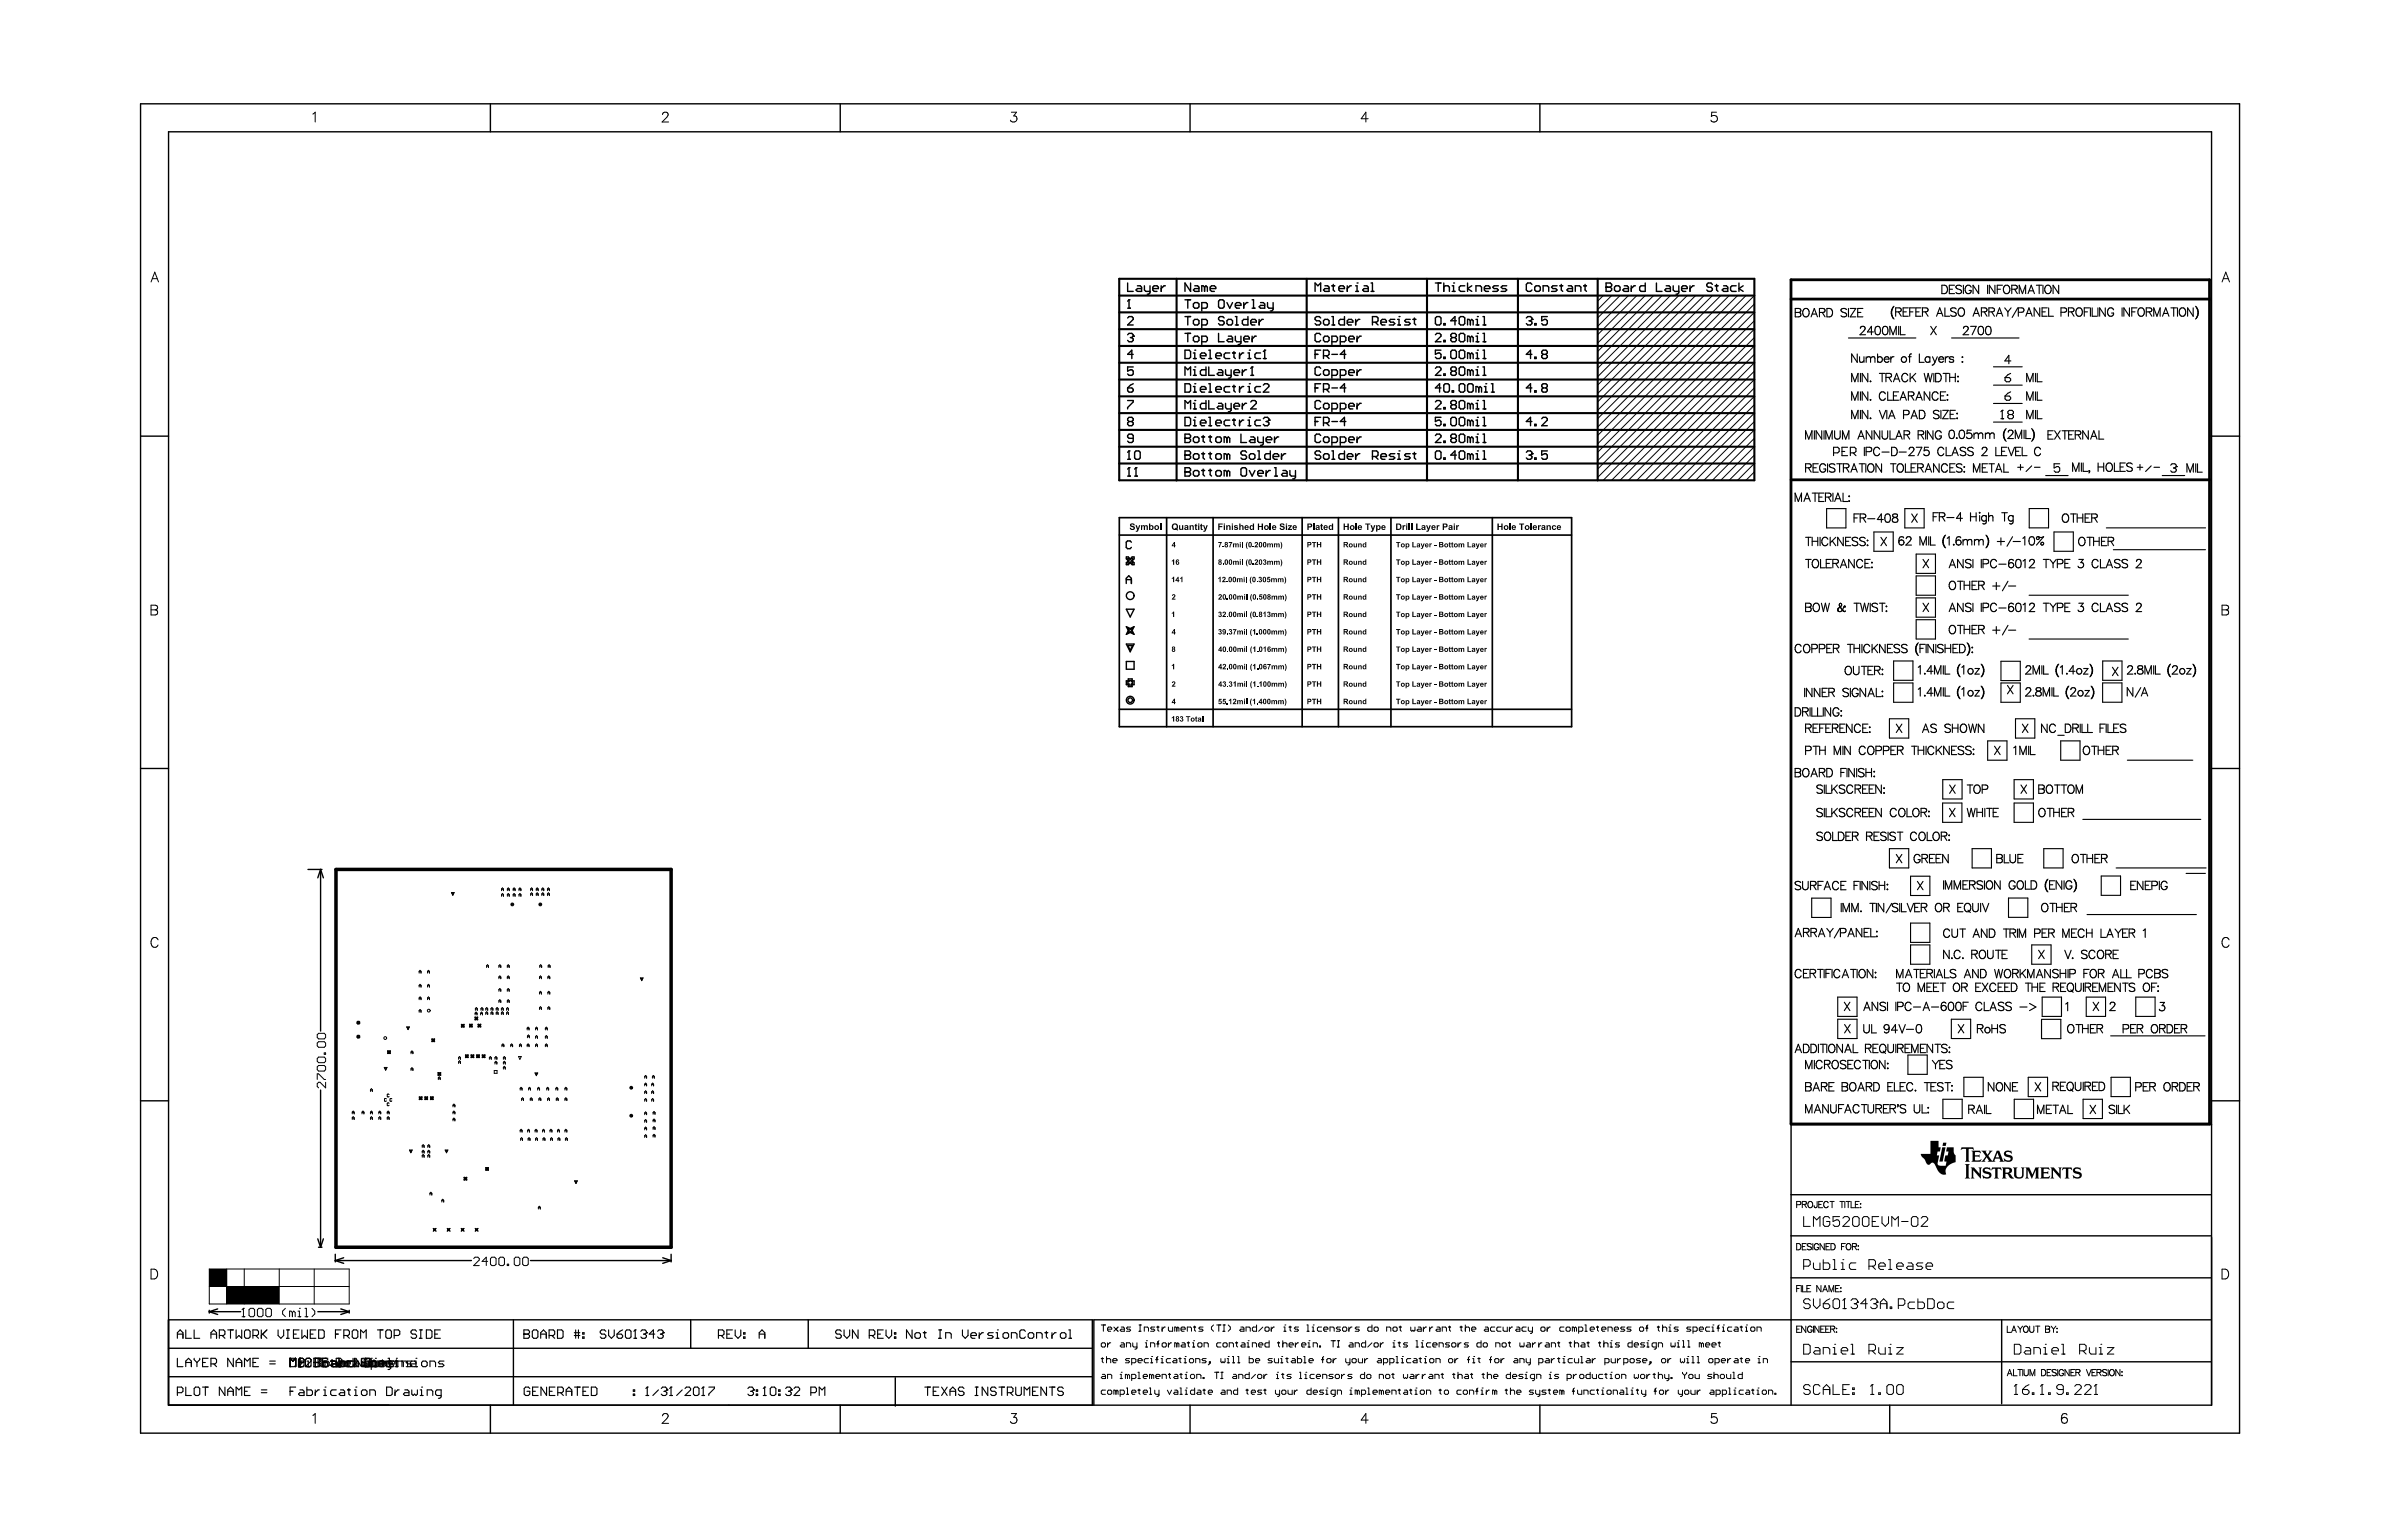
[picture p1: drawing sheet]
<svg xmlns="http://www.w3.org/2000/svg" width="432mm" height="279mm" viewBox="0 0 432 279" stroke-linecap="round" stroke-linejoin="round" font-family="sans-serif">
<g fill="none" stroke="#000" stroke-width=".38">
<path d="M202.9 50.6h115.1v36.5h-115.1zM202.9 59.7h115.1M202.9 56.6h115.1M202.9 53.6h115.1M213.3 50.6v36.5M236.9 50.6v36.5M258.7 50.6v36.5M275.2 50.6v36.5M289.6 50.6v36.5M202.9 78h115.1M202.9 74.9h115.1M202.9 71.9h115.1"/>
<path d="M202.9 68.8h115.1M202.9 65.8h115.1M202.9 62.7h115.1M202.9 84h115.1M202.9 81h115.1"/>
</g>
<g fill="none" stroke="#000" stroke-width=".18">
<path d="M56.7 20.7l.4-.4v1.8M120.1 20.8l.1-.3 .2-.2h.4l.2 .2a.55 .55 0 0 1-.1 .8l-.9 .8h1.2M183.3 20.3h1l-.5 .7a.59 .59 0 0 1 .5 .8 .59 .59 0 0 1-1 .2l-.1-.2M248 21.5h-1.2l.8-1.2v1.8M311.2 20.3h-.9l-.1 .8a.63 .63 0 0 1 1 0 .63 .63 0 0 1-.1 .9 .63 .63 0 0 1-1-.2M27.4 51.1l.7-1.8 .6 1.8M27.6 50.5h.9M290.6 53.6l-1 1M292.1 53.6l-2.5 2.5M293.7 53.6l-4.1 4M295.2 53.6l-5.6 5.6M296.7 53.6l-7.1 7.1"/>
<path d="M298.2 53.6l-8.6 8.6M299.8 53.6l-10.2 10.1M301.3 53.6l-11.7 11.7M302.8 53.6l-13.2 13.2M304.3 53.6l-14.7 14.7M305.8 53.6l-16.2 16.2M307.4 53.6l-17.8 17.7M308.9 53.6l-19.3 19.3M310.4 53.6l-20.8 20.8M311.9 53.6l-22.3 22.3M313.5 53.6l-23.9 23.8M315 53.6l-25.4 25.4"/>
<path d="M316.5 53.6l-26.9 26.9M318 53.6l-28.4 28.4M318 58.2l-28.4 28.4M318 55.1l-28.4 28.4M318 56.6l-28.4 28.4M318 59.7l-27.4 27.4M402.8 51.1l.7-1.8 .7 1.8M403.1 50.5h.8M318 76.4l-10.6 10.7M318 70.3l-16.7 16.8M318 64.3l-22.8 22.8M318 61.2l-25.9 25.9"/>
<path d="M318 62.7l-24.3 24.4M318 65.8l-21.3 21.3M318 67.3l-19.8 19.8M318 68.8l-18.2 18.3M318 71.9l-15.2 15.2M318 73.4l-13.7 13.7M318 74.9l-12.2 12.2M318 78l-9.1 9.1M318 79.5l-7.6 7.6M318 82.5l-4.5 4.6M318 85.6l-1.5 1.5M318 81l-6.1 6.1"/>
<path d="M318 84l-3 3.1M27.4 109.7h.7l.4 .2 .1 .3-.2 .3-.3 .1a.47 .47 0 0 1 .5 .4 .47 .47 0 0 1-.5 .5h-.7zM27.4 110.6h.7M402.8 109.7h.8l.3 .2 .1 .3-.2 .3-.2 .1a.47 .47 0 0 1 .4 .4 .47 .47 0 0 1-.4 .5h-.8zM402.8 110.6h.8M28.7 170.4a.65 .65 0 0 0-.8-.4 .65 .65 0 0 0-.5 .7 .78 .78 0 0 0 .2 .8 .78 .78 0 0 0 .8 .2l.3-.4M76 176.4v-.3l.2-.2 .1 .2v.3M76 179v-.4l.2-.1 .1 .1v.4M76 178.7h.3M76 176.2h.3M77.5 178.7h.3M77.5 176.2h.3"/>
<path d="M77.5 176.4v-.3l.2-.2 .1 .2v.3M77.5 179v-.4l.2-.1 .1 .1v.4M81.8 161.8h.5l-.2 .5zM81.9 161.9h.3l-.1 .3zM88.2 175.4v-.3l.2-.2 .1 .2v.3M88.2 175.2h.3M90.4 175.2h.4M90.4 175.4v-.3l.2-.2 .2 .2v.3M90.4 177.5v-.4l.2-.1 .2 .1v.4M90.4 179.7v-.3l.2-.2 .2 .2v.3M90.4 177.2h.4M90.4 179.5h.4"/>
<path d="M90.9 161.5v-.3l.2-.2 .2 .2v.3M90.9 162.5v-.3l.2-.2 .2 .2v.3M90.9 162.3h.4M90.9 161.2h.4M92 175.4v-.3l.1-.2 .2 .2v.3M92 177.5v-.4l.1-.1 .2 .1v.4M92 179.7v-.3l.1-.2 .2 .2v.3M92 175.2h.3M92 177.2h.3M92 179.5h.3M92 161.5v-.3l.1-.2 .2 .2v.3M92 162.5v-.3l.1-.2 .2 .2v.3"/>
<path d="M92 162.3h.3M92 161.2h.3M93 162.3h.4M93 161.5v-.3l.2-.2 .2 .2v.3M93 162.5v-.3l.2-.2 .2 .2v.3M93 161.2h.4M94.1 162.3h.3M94.1 161.5v-.3l.2-.2 .1 .2v.3M94.1 162.5v-.3l.2-.2 .1 .2v.3M94.1 161.2h.3M96.2 161.5v-.3l.2-.2 .1 .2v.3M96.2 162.4v-.3l.2-.2 .1 .2v.3"/>
<path d="M96.2 162.1h.3M96.2 161.2h.3M97.2 162.1h.4M97.2 161.5v-.3l.2-.2 .2 .2v.3M97.2 162.4v-.3l.2-.2 .2 .2v.3M97.2 161.2h.4M97.8 177.2h.3M97.8 177.5v-.4l.2-.1 .1 .1v.4M97.8 180h.3M97.8 175.4v-.3l.2-.2 .2 .2v.3M97.8 175.2h.4M98.2 162.1h.4"/>
<path d="M98.2 161.5v-.3l.2-.2 .2 .2v.3M98.2 162.4v-.3l.2-.2 .2 .2v.3M98.2 161.2h.4M99.2 162.1h.4M99.2 161.2h.4M99.2 161.5v-.3l.2-.2 .2 .2v.3M99.2 162.4v-.3l.2-.2 .2 .2v.3M99.3 177.5v-.4l.2-.1 .2 .1v.4M99.3 177.2h.4M99.3 180h.4M99.4 175.4v-.3l.1-.2 .2 .2v.3M99.4 175.2h.3"/>
<path d="M116.1 177.3h.5l-.3 .5zM116.2 177.4h.3l-.2 .3zM404.1 170.4a.65 .65 0 0 0-.8-.4 .65 .65 0 0 0-.5 .7 .78 .78 0 0 0 .2 .8 .78 .78 0 0 0 .8 .2l.3-.4M57.5 189.1l.3-.2h1l.2 .2v.5l-.2 .3h-1l-.3-.3zM57.5 195.7v-1h.3l1 1h.2M57.8 187.4h1l.2 .2v.5l-.2 .3h-1l-.3-.3v-.5zM57.8 191.7h1l.2 .2v.5l-.2 .3h-1l-.3-.3v-.5zM57.8 193.2h1l.2 .2v.6l-.2 .2h-1l-.3-.2v-.6zM58.8 190.9h.2v.3h-.2zM59 196.2v1l-1-1h-.2l-.3 .3v.5l.3 .2M64.8 185.4l.2-.1 .1 .2-.2 .1zM64.8 187.9l.2-.1 .1 .2-.2 .1z"/>
<path d="M64.8 185.2l.4 .1-.1 .4-.4-.1zM64.8 187.7l.4 .1-.1 .4-.4-.1zM67.2 197.9v-.3l.1-.2 .2 .2v.3M67.2 197.7h.3M69.7 193.5h.5l-.3 .6zM69.8 193.6h.3l-.2 .4zM70 199.3h-.3l.1 .4 .2-.1M70.4 190.6l.1 .1 .3-.2-.2 .3 .2 .2-.3-.1-.2 .1 .1-.2zM70.5 190.7l-.2-.2 .1 .3M70.5 198.5h-.3v.3h.3M70.6 190.6l.1 .3h-.3M71 199.3h-.3l.1 .4 .2-.1"/>
<path d="M73.7 186.2h.5l-.2 .5zM73.8 186.3h.3l-.1 .3zM74.5 191.1v-.4l.2-.1 .1 .1v.4M74.5 194.1v-.3l.2-.2 .1 .2v.3M74.5 190.8h.3M74.5 193.9h.3M76 181.3v-.4l.2-.1 .1 .1v.4M76 183.5v-.3l.2-.2 .1 .2v.3M76 183.3h.3M76 181h.3M76 198.9l.3 .1 .2-.1-.2 .2 .1 .2-.1-.1-.3 .2 .1-.3zM76.4 199.1l.1 .3-.2-.1"/>
<path d="M76.4 199.1l-.3-.1 .1 .3M77 198.9l.3 .1 .2-.1-.1 .2 .1 .3-.2-.2-.2 .1 .1-.2zM77.1 199.1l.3-.1-.1 .3M77.1 199.1l-.1 .3 .3-.1M77.5 181h.3M77.5 181.3v-.4l.2-.1 .1 .1v.4M78 198.9l.3 .2 .1-.1v.1l.1 .3-.2-.1-.3 .1 .2-.3zM78.2 199l-.1 .3 .3-.1M78.3 188.4l.2 .1h.2l-.1 .1 .2 .3-.3-.1-.2 .1 .1-.3zM78.3 199l.2-.1-.1 .2M78.5 188.5l-.1 .3 .3-.1M78.5 188.5l.3-.1-.1 .2"/>
<path d="M79.4 194.5l.2 .2 .2-.1-.1 .1 .2 .3-.3-.1-.2 .1 .1-.3zM79.5 195.8v-.4l.1-.2 .2 .2v.4M79.5 195.5h.3M79.6 194.6l-.1 .3 .3-.1M79.6 194.6l.3-.1-.1 .2M83.1 192.1v-.4l.2-.1 .2 .1v.4M83.1 191.8h.4M83.1 192.8v-.3l.2-.2 .2 .2v.3M83.1 192.6h.4M83.6 185.7l.3 .2 .2-.2-.1 .3v.1h-.1l-.3 .1 .2-.2zM84 186l.1 .2-.2-.1M84 185.9l-.3-.1 .1 .3"/>
<path d="M84.4 191.3l.2 .1 .3-.1-.2 .2 .2 .3-.3-.2-.2 .2 .1-.3zM84.5 191.4h.3v.3h-.3zM85.1 185.7l.3 .2 .1-.1-.1 .2 .2 .2-.2-.1-.3 .1 .1-.2zM85.3 185.8l-.1 .3 .3-.1M85.4 185.8l.2-.1-.1 .3M85.4 191.3l.2 .1 .3-.1-.1 .2 .1 .3-.3-.2-.2 .2 .1-.3zM85.5 191.4h.3v.3h-.3zM86.1 184.4l.2 .1 .3-.1-.2 .3 .1 .1-.2-.1-.2 .2 .1-.2zM86.1 184v-.3l.2-.2 .2 .2v.3M86.1 183.8h.4M86.2 183.2v-.3l.1-.2 .2 .2v.3M86.2 182.9h.3"/>
<path d="M86.4 191.3l.3 .1 .2-.1-.1 .2 .1 .3-.2-.2-.3 .2 .1-.3zM86.5 184.7l.1 .2-.3-.1M86.5 191.4h.3v.3h-.3zM86.5 184.6l-.3-.1 .1 .3M86.8 185.9l.3-.1-.1 .2 .2 .2-.3-.2-.1 .1v-.1l-.1-.3 .2 .1 .3-.1-.2 .3M86.8 186l-.1 .2 .2-.1M87.1 186l-.1 .1M87.1 183.8h.4M87.1 184v-.3l.2-.2 .2 .2v.3M87.2 183.2v-.3l.2-.2 .1 .2v.3M87.2 182.9h.3M87.4 191.3l.3 .1 .2-.1-.1 .2 .1 .3-.2-.2-.2 .1 .1-.2z"/>
<path d="M87.5 191.4h.3l-.1 .3M87.5 191.5l-.1 .3 .3-.2M88.1 183.2v-.3l.1-.2 .2 .2v.3M88.1 184v-.4l.1-.2 .2 .2v.4M88.1 182.9h.3M88.1 183.7h.3M88.7 192.1v-.4l.2-.1 .2 .1v.4M88.7 191.8h.4M89 182.9h.3M89 183.2v-.3l.2-.2 .1 .2v.3M89 183.7h.3M89 184v-.4l.2-.2 .1 .2v.4"/>
<path d="M89.6 194.1h.5v.5h-.5zM89.7 192.7h.4M89.7 192.1v-.4l.2-.1 .2 .1v.4M89.7 192.9v-.3l.2-.2 .2 .2v.3M89.7 191.8h.4M89.9 183.2v-.3l.2-.2 .2 .2v.3M89.9 182.9h.4M89.9 184v-.4l.2-.2 .2 .2v.4M89.9 183.7h.4M90.4 181.8v-.4l.2-.1 .2 .1v.4M90.4 181.5h.4M90.9 184v-.4l.2-.2 .1 .2v.4"/>
<path d="M90.9 182.9h.3M90.9 183.2v-.3l.2-.2 .1 .2v.3M90.9 183.7h.3M91 189.8v-.3l.2-.2 .1 .2v.3M91 189.5h.3M91.3 192.7h.3M91.3 192.1v-.4l.1-.1 .2 .1v.4M91.3 192.9v-.3l.1-.2 .2 .2v.3M91.3 193.9v-.4l.1-.2 .2 .2v.4M91.3 191.8h.3M91.3 193.6h.3M91.8 184v-.4l.2-.2 .2 .2v.4"/>
<path d="M91.8 182.9h.4M91.8 183.2v-.3l.2-.2 .2 .2v.3M91.8 183.7h.4M92 181.8v-.4l.1-.1 .2 .1v.4M92 181.5h.3M92.6 189.5h.3M92.6 189.8v-.3l.1-.2 .2 .2v.3M94 191.6h.5l-.3 .5zM94.2 189.5h.3M94.2 189.8v-.3l.1-.2 .2 .2v.3M94.3 197.7v-.4l.2-.2 .1 .2v.4M94.3 197.4h.3"/>
<path d="M94.5 199.6v-.4l.2-.1 .2 .1v.4M94.5 199.3h.4M95.6 189.8v-.3l.1-.2 .2 .2v.3M95.6 189.5h.3M95.6 186.7v-.3l.1-.2 .2 .2v.3M95.6 186.5h.3M95.6 187.9h.4M95.6 188.2v-.4l.2-.1 .2 .1v.4M95.8 197.4h.4M95.8 197.7v-.4l.2-.2 .2 .2v.4M96.1 199.3h.4M96.1 199.6v-.4l.2-.1 .2 .1v.4"/>
<path d="M97 194.5h.5l-.3 .5zM97.1 194.6h.3l-.2 .3zM97.1 188h.3M97.1 188.3v-.4l.2-.1 .1 .1v.4M97.1 189.5h.3M97.1 186.7v-.3l.2-.2 .1 .2v.3M97.1 189.8v-.3l.2-.2 .1 .2v.3M97.1 186.5h.3M97.5 197.4h.3M97.5 197.7v-.4l.1-.2 .2 .2v.4M97.7 199.3h.3M97.7 199.6v-.4l.2-.1 .1 .1v.4"/>
<path d="M97.8 183v-.3l.2-.2 .1 .2v.3M97.8 180.3v-.4l.2-.2 .1 .2v.4M97.8 182.8h.3M98.9 188h.3M98.9 186.7v-.3l.1-.2 .2 .2v.3M98.9 189.5h.3M98.9 186.5h.3M98.9 188.3v-.4l.1-.1 .2 .1v.4M98.9 189.8v-.3l.1-.2 .2 .2v.3M99.1 197.4h.4M99.1 197.7v-.4l.2-.2 .2 .2v.4M99.3 199.3h.3"/>
<path d="M99.3 199.6v-.4l.1-.1 .2 .1v.4M99.3 180.3v-.4l.2-.2 .2 .2v.4M99.3 183v-.3l.2-.2 .2 .2v.3M99.3 182.8h.4M100.8 197.4h.3M100.8 197.7v-.4l.1-.2 .2 .2v.4M100.8 199.6v-.4l.2-.1 .2 .1v.4M100.8 199.3h.4M102.4 197.7v-.4l.2-.2 .2 .2v.4M102.4 199.3h.4M102.4 197.4h.4M102.4 199.6v-.4l.2-.1 .2 .1v.4"/>
<path d="M116.9 196.9v-.3l.1-.2 .2 .2v.3M116.9 195.5v-.3l.1-.2 .2 .2v.3M116.9 198.3v-.3l.1-.2 .2 .2v.3M116.9 199.7v-.4l.1-.1 .2 .1v.4M116.9 199.4h.3M116.9 196.6h.3M116.9 195.2h.3M116.9 198h.3M118.1 198.3v-.3l.2-.2 .2 .2v.3M118.1 199.4h.4M118.1 196.6h.4M118.1 196.9v-.3l.2-.2 .2 .2v.3"/>
<path d="M118.1 199.7v-.4l.2-.1 .2 .1v.4M118.1 198h.4M118.3 195.5v-.3l.1-.2 .2 .2v.3M118.3 195.2h.3M63.9 202v-.4l.1-.1 .2 .1v.4M63.9 203v-.4l.1-.1 .2 .1v.4M63.9 202.7h.3M63.9 201.7h.3M65.6 202v-.4l.2-.1 .2 .1v.4M65.6 201.7h.4M67.2 203v-.4l.1-.1 .2 .1v.4M67.2 202.7h.3"/>
<path d="M67.2 201.7h.3M67.2 202v-.4l.1-.1 .2 .1v.4M68.7 202.7h.3M68.7 201.7h.3M68.7 202v-.4l.1-.1 .2 .1v.4M68.7 203v-.4l.1-.1 .2 .1v.4M70.2 202.7h.3M70.2 201.7h.3M70.2 202v-.4l.2-.1 .1 .1v.4M70.2 203v-.4l.2-.1 .1 .1v.4M70.5 200.1h-.3v.3h.3M74.2 208.5h.5l-.2 .5z"/>
<path d="M74.3 208.6h.3l-.1 .3zM76.5 209.8v-.3l.2-.2 .2 .2v.3M76.5 208.1v-.4l.2-.1 .2 .1v.4M76.5 209.1v-.4l.2-.1 .2 .1v.4M76.5 209.6h.4M76.5 208.8h.4M76.5 207.8h.4M77.6 208.1v-.4l.1-.1 .2 .1v.4M77.6 209.1v-.4l.1-.1 .2 .1v.4M77.6 209.8v-.3l.1-.2 .2 .2v.3M77.6 209.6h.3M77.6 208.8h.3"/>
<path d="M77.6 207.8h.3M77.9 216.7v-.4l.2-.1 .2 .1v.4M77.9 216.4h.4M80.1 218v-.4l.2-.2 .1 .2v.4M80.1 217.7h.3M80.7 208.5h.5l-.3 .5zM80.8 208.6h.3l-.2 .3zM82.1 201.7h.4M82.1 200.7v-.3l.2-.2 .2 .2v.3M82.1 202v-.4l.2-.1 .2 .1v.4M82.1 203.2v-.3l.2-.2 .2 .2v.3M82.1 203h.4"/>
<path d="M82.1 200.4h.4M84.2 213.6h.2l.2-.1-.1 .2 .1 .3-.2-.2-.3 .2 .2-.3zM84.4 213.6l-.3-.1 .1 .2M84.4 213.6l.1 .3-.3-.1M88.2 211.8l-.1 .3h.4v-.3l-.2 .1-.3-.2 .2 .2-.2 .3 .3-.1 .3 .1-.2-.3 .2-.2-.3 .1M94.3 205.3v-.4l.2-.1 .1 .1v.4M94.3 205h.3M94.4 206.8v-.3l.1-.2 .2 .2v.3M94.4 206.5h.3M95.6 205h.4M95.6 205.3v-.4l.2-.1 .2 .1v.4M95.7 206.5h.4"/>
<path d="M95.7 206.8v-.3l.2-.2 .2 .2v.3M97 205h.3M97 205.3v-.4l.2-.1 .1 .1v.4M97.1 206.5h.3M97.1 206.8v-.3l.2-.2 .1 .2v.3M97.6 219h.3M97.6 219.2v-.3l.2-.2 .1 .2v.3M98.4 205h.3M98.4 205.3v-.4l.1-.1 .2 .1v.4M98.4 206.5h.4M98.4 206.8v-.3l.2-.2 .2 .2v.3M99.7 205.3v-.4l.2-.1 .1 .1v.4"/>
<path d="M99.7 205h.3M99.8 206.5h.3M99.8 206.8v-.3l.2-.2 .1 .2v.3M101.1 205h.3M101.1 205.3v-.4l.1-.1 .2 .1v.4M101.1 206.5h.4M101.1 206.8v-.3l.2-.2 .2 .2v.3M102.4 205h.4M102.4 205.3v-.4l.2-.1 .2 .1v.4M102.5 206.5h.3M102.5 206.8v-.3l.2-.2 .1 .2v.3M104.2 214.1h.5l-.3 .5z"/>
<path d="M104.3 214.2h.3l-.2 .3zM116.9 204.9v-.4l.1-.1 .2 .1v.4M116.9 202.1v-.3l.1-.2 .2 .2v.3M116.9 203.5v-.3l.1-.2 .2 .2v.3M116.9 206.2v-.3l.1-.2 .2 .2v.3M116.9 204.6h.3M116.9 203.2h.3M116.9 201.9h.3M116.9 206h.3M118.4 202v-.3l.2-.2 .1 .2v.3M118.4 203.4v-.3l.2-.2 .1 .2v.3M118.4 204.8v-.3l.2-.2 .1 .2v.3"/>
<path d="M118.4 206.2v-.4l.2-.1 .1 .1v.4M118.4 204.5h.3M118.4 203.2h.3M118.4 201.8h.3M118.4 205.9h.3M325.7 218.4h.6l.1-.5-.7-.1v1.2M326.7 218.4l.7-.1v-.4l-.7-.1v1.2M327.1 218.4l.4 .6M327.9 217.9a.53 .53 0 0 1 .7 .5 .53 .53 0 0 1-.7 .5l-.2-.4zM329.4 217.8l-.1 1.1h-.3l-.1-.3M329.7 218.4h.4M330.4 217.8h-.7v1.2h.7"/>
<path d="M331.4 218.1a.42 .42 0 0 0-.5-.3 .42 .42 0 0 0-.3 .5v.2a.42 .42 0 0 0 .3 .5 .42 .42 0 0 0 .5-.3M331.7 217.8h.8M332.1 217.8v1.2M333.5 217.8h.8M333.9 217.8v1.2M334.4 217.8v1.2M334.7 217.8h.7M335 217.8v1.2M335.6 217.8v1.2h.6M336.3 218.4h.5M337 217.8h-.7v1.2h.7M337.3 218.2v.1z"/>
<path d="M337.3 218.9v.1zM27.4 230.1h.6a.95 .95 0 0 1 .6 .9 .95 .95 0 0 1-.6 .9h-.6zM37.9 230.1h25.4v6.3h-25.4zM37.9 233.3h25.4M41.1 230.1v6.3M43.9 238.7h.5M44.1 237.2h.1M44.1 237.2v1.5M44.1 237.2l-.2 .3M44.3 230.1v6.3M45.4 237.2h.5l.3 .3v1l-.3 .2h-.5l-.3-.2v-1zM46.9 237.2h.5l.3 .3v1l-.3 .2h-.5l-.2-.2v-1z"/>
<path d="M48.4 237.2h.5l.3 .3v1l-.3 .2h-.5l-.2-.2v-1zM50.6 230.1v6.3M51.7 237.2l-.5 .5v.5l.5 .5M53 238l-.3-.3h-.2v1M53 238v.7M53 238l.3-.3 .2 .3v.7M54 238.7h.5M54 237.7h.3v1M54.3 237.2h.1M55.3 238.7h.5M55.3 237.2h.2v1.5M56.6 237.2l.5 .5v.5l-.5 .5"/>
<path d="M57 230.1v6.3M78.5 222.7l.3 .2 .2-.2-.1 .3 .1 .2-.2-.1-.3 .1 .2-.2zM78.6 222.8h.3v.3h-.3zM81.1 222.7l.2 .2 .3-.2-.1 .3 .1 .2-.3-.1-.2 .1 .1-.2zM81.2 222.8h.3v.3h-.3zM83.6 222.7l.3 .2 .2-.2-.1 .3 .1 .2-.2-.1-.3 .1 .1-.2zM83.7 222.8h.3v.3h-.3zM85.9 228.2l.2-.2h.5l.3 .2v.3l-1 1h1M86.1 222.7l.3 .2 .3-.2-.2 .3 .2 .2-.3-.1-.3 .1 .2-.2zM86.2 222.8h.4v.3h-.4zM88.4 228.7h-1l.7-.7v1.5M89.2 228h.5l.2 .2v1l-.2 .3h-.5l-.3-.3v-1z"/>
<path d="M90.7 228h.5l.2 .2v1l-.2 .3h-.5l-.3-.3v-1zM92 229.2h.2v.3h-.2zM93.5 228h.5l.2 .2v1l-.2 .3h-.5l-.3-.3v-1zM95 228h.5l.3 .2v1l-.3 .3h-.5l-.3-.3v-1zM325.7 225.5h.4a.61 .61 0 0 1 .4 .5 .61 .61 0 0 1-.4 .6h-.4zM325.7 233.6h.4M326.4 233.1h-.7v1.1M326.5 233.1v1.1M326.7 226h.4M326.8 233.1v1.1h.6M327 229.6h.8l.3-.3v-.6l-.3-.3h-.8v1.8M327 220.6v1.8h1.1"/>
<path d="M327.4 225.5h-.7v1.1h.7M327.5 233.6h.5M328.1 235.8l-.3-.3h-.5l-.3 .3v.3l.3 .3h.5l.3 .3v.3l-.3 .3h-.5l-.3-.3M328.3 233.1h-.8v1.1h.8M328.4 225.6l-.3-.1-.5 .1 .1 .3 .7 .4v.2l-.3 .1-.5-.1M328.6 225.5v1.1M328.7 222.4v-1.8l.6 .6 .6-.6v1.8M328.7 229v.9l.3 .3h.9v-1.2M328.7 235.5v1.2l.6 .6 .6-.6v-1.2M329.7 225.7a.42 .42 0 0 0-.5-.2 .42 .42 0 0 0-.3 .4v.3a.41 .41 0 0 0 .4 .4 .41 .41 0 0 0 .4-.4h-.3M330.1 233.1v1.1l-.8-1.1v1.1M330.4 234.2l.4-1.1 .5 1.1"/>
<path d="M330.5 228.4v1.8h.9l.3-.3v-.6l-.3-.3h-.9M330.5 236.4h.9l.3 .3v.3l-.3 .3h-.6l-.3-.3zM330.6 233.8h.5M330.7 225.5v1.1l-.8-1.1v1.1M331 226h.4M331.6 234.2v-1.1l.4 1.1 .4-1.1v1.1M331.7 220.9l-.3-.3h-.6l-.3 .3v1.2l.3 .3h.6l.3-.3v-.6h-.6M331.7 235.5l-.6 .3-.6 .6M331.7 225.5h-.7v1.1h.7M331.9 225.5h.4a.61 .61 0 0 1 .4 .5 .61 .61 0 0 1-.4 .6h-.4zM332.3 228.4h.3v1.8M332.3 230.2h.6"/>
<path d="M332.6 235.5h.6l.3 .3v1.2l-.3 .3h-.6l-.3-.3v-1.2zM332.7 233.6h.5M333.5 233.1h-.8v1.1h.8M333.5 220.6h-1.2v.9l.6-.3h.3l.3 .3v.6l-.3 .3h-.6l-.3-.3M333.6 233.5h.2zM333.6 234.2h.2zM333.8 229h.3v1.2M333.8 230.2h.6M333.8 226h.5M334.1 228.4h.1M334.1 220.9l.3-.3h.5l.3 .3v.3l-1.1 1.2h1.1M334.1 237.3h.6"/>
<path d="M334.4 235.5h.1M334.4 235.5l-.3 .3M334.4 235.5v1.8M334.5 225.5h-.7v1.1M334.9 225.5a.53 .53 0 0 1 .6 .5 .53 .53 0 0 1-.6 .6l-.2-.4zM335.5 235.8l.3-.3h.6l.3 .3v.3M335.8 226h.6l.1-.4-.7-.1v1.1M336.1 220.6h.6l.3 .3v1.2l-.3 .3h-.6l-.3-.3v-1.2zM336.1 236.4h.3M336.2 226l.4 .6M336.4 236.4l.3 .3v.3l-.3 .3h-.6l-.3-.3M336.4 229h-.9l-.3 .3v.6l.3 .3h.9"/>
<path d="M336.7 236.1h.1M336.7 236.1l-.3 .3M336.8 225.9h.1zM336.8 226.6h.1zM337.6 220.9l.3-.3h.6l.3 .3v1.2l-.3 .3h-.6l-.3-.3zM338.5 236.4h-1.2l.9-.9v1.8M338.8 229.6h.9l.3-.3v-.6l-.3-.3h-.9v1.8M339.1 235.8l.3-.3h.6l.3 .3v.3M339.4 229.6l.6 .6M339.4 221.5h.6M339.7 236.4h.3M340 236.4l.3 .3v.3l-.3 .3h-.6l-.3-.3"/>
<path d="M340.3 236.1h.1M340.3 236.1l-.3 .3M340.6 220.6h-1.2v1.8h1.2M340.6 229.6h1.2v-.3l-.3-.3h-.6l-.3 .3v.6l.3 .3h.6M340.9 237.3v-1.2l.6-.6 .5 .6v1.2M340.9 236.4h1.1M341.2 220.6v1.2l.6 .6 .5-.6v-1.2M342.3 228.4h.3v1.8M342.3 230.2h.6M342.6 237h.3v.3h-.3zM342.9 222.4v-1.8l.6 .6 .6-.6v1.8M343.8 229.6h1.2v-.3l-.3-.3h-.6l-.3 .3v.6l.3 .3h.6"/>
<path d="M344.1 236.7h.9l.3-.3v-.6l-.3-.3h-.9v1.8M344.7 221.5h1.2M345.9 229h.6l.3 .3v.9h-.9l-.3-.3 .3-.3h.9M346.8 220.6h.6l.3 .3v1.2l-.3 .3h-.6l-.3-.3v-1.2zM347.1 236.1h-.9l-.3 .3v.6l.3 .3h.9M347.7 235.5v1.8h.9l.3-.3v-.6l-.3-.3h-.9M348.3 220.9l.3-.3h.5l.3 .3v.3l-1.1 1.2h1.1M348.6 229h-.9l-.3 .3 .3 .3h.6l.3 .3-.3 .3h-.9M349.1 229.6h1.2v-.3l-.3-.3h-.6l-.3 .3v.6l.3 .3h.6M349.4 235.5h.9l.3 .3v1.2l-.3 .3h-.9zM351.5 236.1h.6l.3 .3v.6l-.3 .3h-.6l-.3-.3v-.6zM354.2 236.1h-.9l-.3 .3v.6l.3 .3h.9"/>
<path d="M402.8 230.1h.6a.95 .95 0 0 1 .6 .9 .95 .95 0 0 1-.6 .9h-.6zM56.7 256.6l.4-.3v1.8M120.1 256.7l.1-.2 .2-.2h.4l.2 .2a.55 .55 0 0 1-.1 .7l-.9 .9h1.2M183.3 256.3h1l-.5 .7a.59 .59 0 0 1 .5 .8 .59 .59 0 0 1-1 .2l-.1-.3M199.6 240.2h.8M199.6 246.3h.4M199.8 249.2h.4l.2 .2v.6h-.6l-.2-.2 .2-.2h.6M199.8 243.5h.4l.2 .2v.3l-.2 .2h-.4l-.2-.2v-.3zM199.8 246.1v.8l.2 .2M200 240.2v1.2M200.4 252.1h-.6l-.2 .1v.4l.2 .2h.6M200.6 246.5l.2-.2h.4l.1 .2v.6"/>
<path d="M200.6 246v1.1M200.8 252.2l.2-.1h.3l.2 .1v.4l-.2 .2h-.3l-.2-.2zM200.8 241h.7l-.2-.4h-.3l-.2 .2v.4l.2 .2h.3M200.8 250v-.8h.5l.2 .2v.6M200.8 243.5v.7M201.3 243.5h-.1l-.4 .4M201.7 246.7h.8l-.2-.4h-.4l-.2 .2v.4l.2 .2h.4M201.9 240.6l.8 .8M202.3 252.2l-.4-.1v.7M202.3 252.2v.6M202.3 252.2l.2-.1 .2 .1v.6M202.7 240.6l-.8 .8"/>
<path d="M203.1 252.8h.5l.2-.2v-.4l-.2-.1h-.5v1.1M203.1 249.2h.1v.8M203.1 250h.3M203.2 248.8h.1M203.2 240.6h.4l.2 .2v.6h-.6l-.1-.2 .1-.2h.6M203.2 243.5h.4l.2 .2v.5h-.6l-.1-.2 .1-.1h.6M204.2 252.8h.4M204.2 251.7h.2v1.1M204.2 244.2v-.7h.6l.2 .2v.5M204.4 249.4l-.4-.2v.8M204.4 249.4v.6M204.4 249.4l.2-.2 .2 .2v.6"/>
<path d="M204.8 246.3h-.6l-.2 .2 .8 .4-.2 .2h-.6M205 240.6h-.6l-.2 .2 .2 .2h.4l.2 .2-.2 .2h-.6M205.1 252.4h.8l-.2-.3h-.4l-.2 .1v.4l.2 .2h.4M205.1 250h.6l.2-.2v-.4l-.2-.2h-.6v1.1M205.1 247.1h.6l.2-.2v-.4l-.2-.2h-.6v1.2M205.3 243.5v.5l.2 .2h.6M206.1 243.5v.9l-.4 .2M206.3 250h.4M206.3 248.8h.2v1.2M206.3 252.1h.4M206.3 246.7h.8l-.2-.4h-.4l-.2 .2v.4l.2 .2h.4M206.5 251.9v.7l.2 .2"/>
<path d="M206.5 240.2h.4M206.5 241.4h.4M206.7 240.2v1.2M207.2 252.4h.8l-.2-.3h-.4l-.2 .1v.4l.2 .2h.4M207.2 249.6h.8l-.2-.4h-.4l-.2 .2v.4l.2 .2h.4M207.4 241.4v-.8h.6l.2 .2v.6M207.6 244.2h.4M207.6 243.5h.2v.7M207.8 243.1h.1M208.2 246.3h-.6l-.2 .2v.4l.2 .2h.6M208.4 252.8h.4M208.4 251.7h.2v1.1"/>
<path d="M208.6 246.3h.2v.8M208.6 244.2v-.7h.5l.2 .2v.5M208.6 247.1h.4M208.8 246h.1M208.8 249.4l-.4-.2v.8M208.8 249.4v.6M208.8 249.4l.2-.2 .1 .2v.6M209.3 252.1v.5l.2 .2h.6M209.3 240.6h-.5l-.2 .2 .2 .2h.3l.2 .2-.2 .2h-.5M209.5 249.6h.8l-.2-.4h-.4l-.2 .2v.4l.2 .2h.4M209.5 246.5h.4M209.7 240.6h.4"/>
<path d="M209.7 243.7h.4M209.9 240.4v.8l.2 .2M209.9 246l-.2 .1v1M210.1 252.1v.9l-.4 .2M210.1 243.1l-.2 .2v.9M210.5 246.3h.2v.8M210.5 247.1h.4M210.7 246h.1M210.7 250v-.8h.5l.2 .2v.6M210.7 240.6v.8M210.9 243.5h.3l.2 .2v.3l-.2 .2h-.3l-.2-.2v-.3zM211.2 240.6h-.2l-.3 .4"/>
<path d="M211.6 252.1l.4 .7 .4-.7M211.8 249.2h.4M211.8 240.6v.6l.2 .2h.6v-.8M211.8 243.5v.7M212 249v.8l.2 .2M212.2 246.3h-.6l-.2 .2v.4l.2 .2h.6M212.4 243.5h-.2l-.4 .4M212.8 246.3h.3l.2 .2v.6h-.5l-.2-.2 .2-.2h.5M212.9 252.1h.4l.2 .1v.6h-.6l-.1-.2 .1-.2h.6M212.9 249.2h.4l.2 .2v.6h-.6l-.1-.2 .1-.2h.6M213.3 240.8l.2-.2 .2 .2v.6M213.3 240.8l-.4-.2v.8"/>
<path d="M213.3 243.7l-.4-.2v.7M213.3 240.8v.6M213.3 243.7v.5M213.3 243.7l.2-.2 .2 .2v.5M213.7 246.3h.4M213.9 252.8h.4M213.9 251.7h.2v1.1M213.9 249.2h.4M213.9 246.1v.8l.2 .2M214.1 241h.7l-.1-.4h-.4l-.2 .2v.4l.2 .2h.4M214.1 249v.8l.2 .2M214.3 243.5h.4l.1 .2v.5h-.5l-.2-.2 .2-.1h.5"/>
<path d="M214.7 246.3h.1v.8M214.7 247.1h.3M214.8 246h.1M214.8 252.8h.4M214.8 249.2h.2v.8M214.8 250h.4M214.8 252.1h.2v.7M215 248.8h.1M215 251.7h.1M215.2 241.4v-.8h.6l.2 .2v.6M215.2 243.5h.4M215.4 243.3v.7l.2 .2"/>
<path d="M215.8 246.3h.4l.2 .2v.4l-.2 .2h-.4l-.2-.2v-.4zM216 249.2h.4l.2 .2v.4l-.2 .2h-.4l-.2-.2v-.4zM216.2 244.2h.4M216.2 243.5h.2v.7M216.4 243.1h.1M216.4 240.6h.4M216.6 251.7v1.1h-.6l-.2-.2v-.4l.2-.1h.6M216.6 240.4v.8l.2 .2M216.8 247.1v-.8h.5l.2 .2v.6M216.9 250v-.8h.6l.2 .2v.6M217.1 252.1h.4l.2 .1v.6h-.6l-.2-.2 .2-.2h.6M217.3 243.5h.4l.2 .2v.3l-.2 .2h-.4l-.2-.2v-.3z"/>
<path d="M218.1 240.6h-.6l-.2 .2 .2 .2h.4l.2 .2-.2 .2h-.6M218.1 249.8h.2v.2h-.2zM218.1 252.1h.4M218.3 244.2v-.7h.5l.2 .2v.5M218.3 251.9v.7l.2 .2M218.7 246.3h-.6l-.2 .2 .2 .2h.4l.2 .2-.2 .2h-.6M219 252.4h.8l-.2-.3h-.4l-.2 .1v.4l.2 .2h.4M219.2 246.9h.2v.2h-.2zM219.4 247.1l-.4 .4M220 240.2l-.4 .4v.4l.4 .4M220.2 248.8h.7M220.6 248.8v1.2"/>
<path d="M220.6 240.2h.7M220.9 240.2v1.2M221.3 250h.4M221.3 248.8h.4M221.3 243.5h-.6l-.1 .2v.3l.1 .2h.6M221.3 246.3v.6l.2 .2 .2-.2 .2 .2 .2-.2v-.6M221.5 252.1h.4l.2 .1v.6h-.6l-.2-.2 .2-.2h.6M221.5 248.8v1.2M221.7 240.2h.4M221.7 241.4h.4M221.9 243.5h.4l.2 .2v.3l-.2 .2h-.4l-.2-.2v-.3zM221.9 240.2v1.2"/>
<path d="M222.5 252.8v-.7h.5l.2 .1v.6M222.5 246.3h.1v.8M222.5 247.1h.3M222.6 246h.1M222.6 240.2l.4 .4v.4l-.4 .4M222.8 244.2v-.7h.6l.2 .2v.5M223.4 246h.2v1.1M223.4 247.1h.4M223.6 249.2h.4l.2 .2v.6h-.6l-.2-.2 .2-.2h.6M224 243.5h.4M224.2 243.3v.7l.2 .2M224.4 251.7v1.1h-.6l-.2-.2v-.4l.2-.1h.6"/>
<path d="M224.4 246h.1v1.1M224.4 247.1h.3M224.5 250v-.8h.6l.2 .2v.6M224.9 240.6h.4l.2 .2v.6h-.6l-.2-.2 .2-.2h.6M225.1 243.5h.4l.2 .2v.5h-.6l-.2-.2 .2-.1h.6M225.9 252.1h.4M225.9 241.4v-.8h.6l.1 .2v.6M226.1 251.9v.7l.2 .2M226.1 244.2h.4M226.1 243.5h.2v.7M226.3 243.1h.1M226.5 248.8v1.2h-.6l-.2-.2v-.4l.2-.2h.6"/>
<path d="M226.5 246v1.1h.5l.2-.2v-.4l-.2-.2h-.5M226.8 252.4h.8l-.2-.3h-.4l-.2 .1v.4l.2 .2h.4M227 244.2v-.7h.6l.2 .2v.5M227.6 249.2l-.8 .8M227.6 246.7h.8l-.2-.4h-.4l-.2 .2v.4l.2 .2h.4M227.8 240.2v1.2h-.6l-.2-.2v-.4l.2-.2h.6M228.2 249.2h.3l.2 .2v.4l-.2 .2h-.3l-.2-.2v-.4zM228.2 243.9h.7l-.2-.4h-.3l-.2 .2v.3l.2 .2h.3M228.7 252.1h-.5l-.2 .1 .7 .4-.2 .2h-.5M228.9 240.6l-.7 .8M229.1 249.2v.8M229.1 252.1h.4"/>
<path d="M229.3 251.9v.7l.2 .2M229.5 240.6h.4l.2 .2v.4l-.2 .2h-.4l-.2-.2v-.4zM229.7 249.2h-.2l-.4 .4M230.1 243.1v1.1h-.6l-.2-.2v-.3l.2-.2h.6M230.4 240.6v.8M230.6 246.3h-.5l-.2 .2 .2 .2h.3l.2 .2-.2 .2h-.5M231 240.6h-.2l-.4 .4M231 246.3v.6l.2 .2h.6v-.8M231.2 252.1v.5l.2 .2h.6M231.4 249.2h.2v.8M231.4 250h.4M231.6 248.8h.1"/>
<path d="M231.6 243.5h.4M231.8 243.3v.7l.2 .2M232 252.1v.9l-.4 .2M232.2 246.3h.1v.8M232.2 247.1h.3M232.3 246h.1M232.3 252.2l.2-.1h.4l.2 .1v.4l-.2 .2h-.4l-.2-.2zM232.3 249.2h.4M232.5 243.1v1.1M232.5 249v.8l.2 .2M232.5 243.7l.2-.2h.4l.2 .2v.5M232.7 241.4h.4"/>
<path d="M232.7 240.6h.2v.8M232.9 240.2h.1M233.1 246.3h.4M233.3 246.1v.8l.2 .2M233.5 252.1v.5l.2 .2h.5v-.7M233.7 243.9h.7l-.2-.4h-.3l-.2 .2v.3l.2 .2h.3M233.7 240.6h.4M233.9 240.4v.8l.2 .2M234.1 249.2h-.6l-.2 .2 .2 .2h.4l.2 .2-.2 .2h-.6M234.2 246.3h.4l.2 .2v.6h-.6l-.1-.2 .1-.2h.6M234.6 252.1v.7M234.8 243.5v.7"/>
<path d="M235.2 252.1h-.2l-.4 .3M235.2 246v1.1h.6l.2-.2v-.4l-.2-.2h-.6M235.4 240.6h-.6l-.2 .2 .2 .2h.4l.2 .2-.2 .2h-.6M235.4 243.5h-.2l-.4 .4M235.6 250h.4M235.6 248.8h.2v1.2M236 243.9h.7l-.2-.4h-.4l-.1 .2v.3l.1 .2h.4M236.3 247.1h.4M236.3 246h.2v1.1M236.5 249.2h.2v.8M236.5 250h.4M236.7 248.8h.1"/>
<path d="M236.9 240.2h.2v1.2M236.9 241.4h.4M237.1 244.2h.4M237.1 243.5h.2v.7M237.3 243.1h.1M237.3 246.7h.8l-.2-.4h-.4l-.2 .2v.4l.2 .2h.4M237.7 251.7v1.1h-.6l-.2-.2v-.4l.2-.1h.6M237.9 240.6h.2v.8M237.9 241.4h.3M238.1 240.2h.1M238.1 252.4h.7l-.2-.3h-.4l-.1 .1v.4l.1 .2h.4M238.1 244.2v-.7h.5l.2 .2v.5"/>
<path d="M238.2 249.2h-.5l-.2 .2v.4l.2 .2h.5M238.6 249.6h.8l-.2-.4h-.4l-.2 .2v.4l.2 .2h.4M239.2 244h.2v.2h-.2zM239.6 240.6h-.6l-.2 .2v.4l.2 .2h.6M239.6 246.5h.4M239.8 250v-.8h.5l.2 .2v.6M240 252.1h-.6l-.2 .1 .8 .4-.2 .2h-.6M240 241h.7l-.2-.4h-.4l-.1 .2v.4l.1 .2h.4M240 246l-.2 .1v1M240.3 252.8h.4M240.3 252.1h.2v.7M240.5 251.7h.1"/>
<path d="M240.7 246.3h.4l.2 .2v.4l-.2 .2h-.4l-.2-.2v-.4zM241.1 241.4v-.8h.6l.2 .2v.6M241.3 243.1h.7M241.7 249.2h-.6l-.2 .2 .2 .2h.4l.2 .2-.2 .2h-.6M241.7 243.1v1.1M241.7 246.3v.8M242 252.8h-.5l-.2-.2v-.4l.2-.1h.5v.9l-.3 .2M242.2 249.2h.4l.2 .2v.4l-.2 .2h-.4l-.2-.2v-.4zM242.2 246.3h-.2l-.3 .4M242.4 252.8v-.7h.6l.2 .1v.6M242.4 244.2h.4M242.4 243.1h.4"/>
<path d="M242.6 243.1v1.1M243 240.6h-.6l-.2 .2 .8 .4-.2 .2h-.6M243.2 249.2v.8M243.6 240.6h.3l.2 .2v.4l-.2 .2h-.3l-.2-.2v-.4zM243.8 249.2h-.2l-.4 .4M243.9 246.3v.6l.2 .2h.6M244.5 240.6v.8M244.7 252.8h.4M244.7 252.1h.2v.7M244.7 243.5h.4l.2 .2v.5h-.6l-.2-.2 .2-.1h.6M244.7 246.3v1l-.4 .2M244.9 251.7h.1"/>
<path d="M245.1 249.2h-.6l-.2 .2 .8 .4-.2 .2h-.6M245.1 240.6h-.2l-.4 .4M245.3 246.3h.4l.1 .2v.4l-.1 .2h-.4l-.2-.2v-.4zM245.7 244.2v-.7h.5l.2 .2v.5M246 252.2l.2-.1 .2 .1v.6M246 252.2l-.3-.1v.7M246 252.2v.6M246.2 246.3v.6l.2 .2h.6v-.8M246.4 240.6h-.6l-.1 .2 .1 .2h.4l.2 .2-.2 .2h-.5M246.8 252.8h.6l.2-.2v-.4l-.2-.1h-.6v1.1M247.4 248.8v1.2h-.6l-.2-.2v-.4l.2-.2h.6M247.4 246.3v.8"/>
<path d="M247.6 243.1v1.1h-.6l-.2-.2v-.3l.2-.2h.6M247.9 252.8h.4M247.9 251.7h.2v1.1M247.9 249.2h.4l.2 .2v.4l-.2 .2h-.4l-.1-.2v-.4zM247.9 246.3h-.1l-.4 .4M248 257.5h-1.2l.8-1.2v1.8M248.7 240.2v1.2h-.6l-.2-.2v-.4l.2-.2h.6M248.7 243.5l-.8 .7M248.9 252.4h.8l-.2-.3h-.4l-.2 .1v.4l.2 .2h.4M249.3 243.5h.4l.1 .2v.3l-.1 .2h-.4l-.2-.2v-.3zM249.3 240.6h.4l.1 .2v.4l-.1 .2h-.4l-.2-.2v-.4zM249.8 246.3h.4l.2 .2v.6h-.6l-.1-.2 .1-.2h.6"/>
<path d="M250 250v-.8h.6l.2 .2v.6M250.2 243.5v.7M250.4 252.2l-.4-.1v.7M250.4 252.2l.2-.1 .2 .1v.6M250.4 252.2v.6M250.8 247.1h.6l.2-.2v-.4l-.2-.2h-.6v1.2M250.8 243.5h-.2l-.4 .4M251.2 252.4h.7l-.2-.3h-.3l-.2 .1v.4l.2 .2h.3M251.4 249.2h.3l.2 .2v.4l-.2 .2h-.3l-.2-.2v-.4zM251.4 241.4v-.8h.5l.2 .2v.6M251.9 247.1h.6l.2-.2v-.4l-.2-.2h-.6v1.2M252.3 249.2h.4"/>
<path d="M252.3 252.8v-.7h.6l.2 .1v.6M252.5 240.8l.2-.2h.4l.2 .2v.4l-.2 .2h-.4l-.2-.2zM252.5 249v.8l.2 .2M252.5 244.2h.4M252.5 243.5h.2v.7M252.7 243.1h.1M253.1 246h.2v1.1M253.1 247.1h.4M253.5 252.1h.3M253.5 243.5h.3M253.6 243.3v.7l.2 .2M253.6 251.9v.7l.2 .2"/>
<path d="M253.6 240.6h.4M253.8 240.4v.8l.2 .2M254 246.3h.2v.8M254 247.1h.4M254.2 246h.1M254.4 249.2v.6l.2 .2 .2-.2 .2 .2 .2-.2v-.6M254.6 252.1h.4l.2 .1v.6h-.6l-.2-.2 .2-.2h.6M255.2 243.5h-.6l-.2 .2 .8 .3-.2 .2h-.6M255.5 252.1h.4M255.7 249.2h.4l.2 .2v.6h-.6l-.2-.2 .2-.2h.6M255.7 240.6v.6l.2 .2 .2-.2 .2 .2 .2-.2v-.6M255.7 251.9v.7l.2 .2"/>
<path d="M255.7 246.3h-.5l-.2 .2v.4l.2 .2h.5M256.3 246.3h.4l.2 .2v.6h-.6l-.2-.2 .2-.2h.6M256.5 252.8h.4M256.5 252.1h.2v.7M256.7 251.7h.1M256.7 249.2v.8M256.7 244.2h.4M256.7 243.1h.2v1.1M257.1 240.6h.4l.1 .2v.6h-.5l-.2-.2 .2-.2h.5M257.3 249.2h-.2l-.4 .4M257.3 246.3h.3M257.5 252.2l.1-.1h.4l.2 .1v.4l-.2 .2h-.4l-.1-.2z"/>
<path d="M257.5 246.1v.8l.1 .2M257.6 243.5h.2v.7M257.6 244.2h.4M257.8 243.1h.1M257.8 249.2v.8M258 240.6v.8M258.2 246.3h.2v.8M258.2 247.1h.4M258.4 246h.1M258.4 249.2h-.2l-.4 .4M258.6 252.8v-.7h.6l.2 .1v.6M258.6 240.6h-.2l-.4 .4"/>
<path d="M259.2 249.2h.3l.2 .2v.6h-.5l-.2-.2 .2-.2h.5M259.2 240.6v.8M259.4 243.5h-.6l-.2 .2v.3l.2 .2h.6M259.4 246.3h.3l.2 .2v.4l-.2 .2h-.3l-.2-.2v-.4zM259.7 243.9h.8l-.2-.4h-.4l-.2 .2v.3l.2 .2h.4M259.7 240.6h-.2l-.3 .4M260.1 250v-.8h.6l.2 .2v.6M260.3 247.1v-.8h.6l.2 .2v.6M260.5 240.6h.4l.2 .2v.6h-.6l-.2-.2 .2-.2h.6M260.9 244.2v-.7h.5l.2 .2v.5M260.9 252.1h.4M261.1 251.9v.7l.2 .2"/>
<path d="M261.3 249.2h.3M261.4 241.4v-.8h.6l.2 .2v.6M261.4 249v.8l.2 .2M262 252.1h.4l.2 .1v.4l-.2 .2h-.4l-.2-.2v-.4zM262.6 240.6h.4M262.8 246.3h.4l.1 .2v.4l-.1 .2h-.4l-.2-.2v-.4zM262.8 240.4v.8l.2 .2M262.8 243.5h-.6l-.2 .2 .2 .2h.4l.2 .1-.2 .2h-.6M263.3 249.2h.4M263.3 243.5h.4l.2 .2v.3l-.2 .2h-.4l-.1-.2v-.3zM263.5 249v.8l.2 .2M263.7 246.3v.8"/>
<path d="M264.3 249.4l.2-.2h.4l.2 .2v.6M264.3 243.5v.7M264.3 248.8v1.2M264.3 246.3h-.2l-.4 .4M264.7 240.6h.4M264.9 252.1h-.6l-.2 .1v.4l.2 .2h.6M264.9 240.4v.8l.2 .2M264.9 243.5h-.2l-.4 .4M265.4 252.1h.4l.2 .1v.4l-.2 .2h-.4l-.2-.2v-.4zM265.6 249.2h.4l.2 .2v.6h-.6l-.2-.2 .2-.2h.6M265.6 240.8l.2-.2h.4l.2 .2v.6M265.6 240.2v1.2"/>
<path d="M266 246.5h.4M266.2 243.5h-.6l-.2 .2 .2 .2h.4l.2 .1-.2 .2h-.6M266.4 246l-.2 .1v1M266.4 252.8v-.7h.6l.2 .1v.6M266.6 249.2h.4M266.8 241h.7l-.2-.4h-.3l-.2 .2v.4l.2 .2h.3M266.8 249v.8l.2 .2M267 246.3h.2v.8M267 247.1h.3M267.2 246h.1M267.5 252.2h.4M267.9 251.7l-.2 .2v.9"/>
<path d="M267.9 246.3h.4M268.1 246.1v.8l.2 .2M268.5 252.8h.4M268.5 252.1h.2v.7M268.5 243.1v1.1h-.6l-.2-.2v-.3l.2-.2h.6M268.7 251.7h.1M268.7 249.2h.4M268.9 249v.8l.2 .2M269.1 243.5h.3l.2 .2v.3l-.2 .2h-.3l-.2-.2v-.3zM269.2 240.6h.4l.2 .2v.6h-.6l-.1-.2 .1-.2h.6M269.4 252.1v.7M269.6 249.4l.2-.2h.4l.2 .2v.6"/>
<path d="M269.6 248.8v1.2M270 252.1h-.2l-.4 .3M270 246.5h.4M270.4 246l-.2 .1v1M270.8 249.6h.7l-.2-.4h-.3l-.2 .2v.4l.2 .2h.3M271 252.2l-.4-.1v.7M271 252.2v.6M271 252.2l.1-.1 .2 .1v.6M271 240.6h-.6l-.2 .2v.4l.2 .2h.6M271.1 246.3h.4l.2 .2v.4l-.2 .2h-.4l-.1-.2v-.4zM271.1 244.2v-.7h.6l.2 .2v.5M272.1 240.6h-.6l-.2 .2v.4l.2 .2h.6"/>
<path d="M272.1 246.3v.8M272.5 243.5h.4l.1 .2v.3l-.1 .2h-.4l-.2-.2v-.3zM272.5 240.6v.6l.2 .2h.5v-.8M272.7 246.3h-.2l-.4 .4M272.9 252.1h.3M273 251.9v.7l.2 .2M273.4 243.5h.4M273.6 240.6v.8M273.6 243.3v.7l.2 .2M273.8 248.8v1.2h-.6l-.2-.2v-.4l.2-.2h.6M273.8 251.7v1.1M273.8 252.2l.2-.1h.4l.2 .1v.6"/>
<path d="M274.2 249.6h.7l-.1-.4h-.4l-.2 .2v.4l.2 .2h.4M274.2 240.6h-.2l-.4 .4M274.6 246.3h.3l.2 .2v.6h-.5l-.2-.2 .2-.2h.5M274.9 252.4h.8l-.2-.3h-.4l-.2 .1v.4l.2 .2h.4M274.9 240.6h.4l.2 .2v.6h-.6l-.1-.2 .1-.2h.6M275.5 243.5v.5l.2 .2 .2-.2 .2 .2 .2-.2v-.5M275.5 247.1v-.8h.6l.2 .2v.6M276.1 249.2h-.6l-.2 .2 .2 .2h.4l.2 .2-.2 .2h-.6M276.5 249.2h.2v.8M276.5 250h.3M276.7 248.8h.1M276.7 246.3v.6l.1 .2h.6"/>
<path d="M276.7 240.6h-.6l-.2 .2v.4l.2 .2h.6M276.8 243.5h.4l.2 .2v.5h-.6l-.1-.2 .1-.1h.6M277 240.6v.6l.2 .2h.6M277.4 246.3v1l-.4 .2M277.8 240.6v1l-.4 .2M277.8 243.5v.7M278 252.1h-.6l-.2 .1 .2 .2h.4l.2 .2-.2 .2h-.6M278.2 250h-.6l-.2-.2v-.4l.2-.2h.6v.9l-.4 .2M278.4 252.1v.5l.2 .2h.5M278.4 243.5h-.2l-.4 .4M278.6 250v-.8h.5l.2 .2v.6M278.9 243.5v.7"/>
<path d="M278.9 247.1h.6l.2-.2v-.4l-.2-.2h-.6v1.2M279.1 252.1v.9l-.3 .2M279.5 240.6h.4l.2 .2v.4l-.2 .2h-.4l-.2-.2v-.4zM279.5 243.5h-.2l-.4 .4M280.3 252.1h-.6l-.2 .1 .2 .2h.4l.2 .2-.2 .2h-.6M280.3 243.5h.4l.1 .2v.5h-.5l-.2-.2 .2-.1h.5M280.3 246.3h.4l.1 .2v.6h-.5l-.2-.2 .2-.2h.5M280.5 240.6v.8M280.7 252.1h.3M280.8 249.2h.2v.8M280.8 250h.4M280.8 251.9v.7l.2 .2"/>
<path d="M281 248.8h.1M281 240.6h-.2l-.3 .4M281.2 244.2v-.7h.6l.2 .2v.5M281.2 246.3v.8M281.6 252.4h.8l-.2-.3h-.4l-.2 .1v.4l.2 .2h.4M281.8 246.3h-.2l-.4 .4M282.4 243.5h.3M282.4 246.3h.3M282.6 249.2h-.6l-.2 .2 .2 .2h.4l.2 .2-.2 .2h-.6M282.6 243.3v.7l.1 .2M282.6 246.1v.8l.1 .2M283.1 252.2l-.4-.1v.7"/>
<path d="M283.1 252.2v.6M283.1 252.2l.2-.1 .2 .1v.6M283.3 246.3h.2v.8M283.3 247.1h.4M283.5 246h.1M283.5 240.6h-.6l-.2 .2v.4l.2 .2h.6M284.1 250h.5l.2-.2v-.4l-.2-.2h-.5v1.1M284.1 240.6h.4l.1 .2v.4l-.1 .2h-.4l-.2-.2v-.4zM284.5 243.5h.3M284.6 243.3v.7l.2 .2M285 252.2h.4M285 246.3h-.5l-.2 .2v.4l.2 .2h.5"/>
<path d="M285.2 249.2v.8M285.4 251.7l-.2 .2v.9M285.4 240.8l-.4-.2v.8M285.4 240.8v.6M285.4 243.1v1.1M285.4 246.3v.6l.2 .2h.6v-.8M285.4 240.8l.2-.2 .2 .2v.6M285.4 243.7l.2-.2h.4l.2 .2v.5M285.8 249.2h-.2l-.4 .4M286 252.1v.5l.2 .2h.5v-.7M286.2 241.4h.5l.2-.2v-.4l-.2-.2h-.5v1.2M286.5 249.2h.4l.2 .2v.4l-.2 .2h-.4l-.1-.2v-.4z"/>
<path d="M286.5 246h.2v1.1M286.5 247.1h.4M286.7 243.5h.4l.2 .2v.5h-.6l-.2-.2 .2-.1h.6M287.1 252.8v-.7h.6l.2 .1v.6M287.3 240.2h.2v1.2M287.3 241.4h.4M287.7 246.3h.4l.2 .2v.6h-.6l-.2-.2 .2-.2h.6M287.7 243.5h.4M287.9 243.3v.7l.2 .2M288.3 241h.7l-.2-.4h-.3l-.2 .2v.4l.2 .2h.3M288.3 248.8v1.2h-.6l-.2-.2v-.4l.2-.2h.6M288.6 249.2v.6l.2 .2h.6v-.8"/>
<path d="M288.6 246.3v.8M289 252.1h-.5l-.2 .1v.4l.2 .2h.5M289.2 246.3h-.2l-.4 .4M289.4 252.1h.4M289.4 240.6h.4M289.6 240.4v.8l.2 .2M289.6 251.9v.7l.2 .2M289.8 243.5h.4M290 243.3v.7l.2 .2M290.4 252.8h.3M290.4 241h.7l-.2-.4h-.4l-.1 .2v.4l.1 .2h.4M290.4 252.1h.1v.7"/>
<path d="M290.5 251.7h.1M290.5 249.2h-.5l-.2 .2v.4l.2 .2h.5M290.7 243.7l.2-.2h.4l.2 .2v.5M290.7 243.1v1.1M290.9 249.2h.4M290.9 247.1h.6l.2-.2v-.4l-.2-.2h-.6v1.2M291.1 249v.8l.2 .2M291.5 252.1h.4l.2 .1v.4l-.2 .2h-.4l-.2-.2v-.4zM291.5 241.4v-.8h.6l.2 .2v.6M291.9 249.2h.2v.8M291.9 250h.4M291.9 243.5h.2v.7"/>
<path d="M291.9 244.2h.4M292.1 248.8h.1M292.1 243.1h.1M292.1 246.3v.6l.2 .2h.5v-.8M292.4 252.8v-.7h.6l.2 .1v.6M292.6 241h.8l-.2-.4h-.4l-.2 .2v.4l.2 .2h.4M293 249.2h.4l.2 .2v.4l-.2 .2h-.4l-.2-.2v-.4zM293.2 246.3v.8M293.6 243.5h-.6l-.2 .2 .8 .3-.2 .2h-.6M293.8 252.1h.4l.1 .1v.6h-.5l-.2-.2 .2-.2h.5M293.8 246.3h-.2l-.4 .4M294 250v-.8h.5l.2 .2v.6"/>
<path d="M294.3 247.1h.6l.2-.2v-.4l-.2-.2h-.6v1.2M294.5 240.6h-.5l-.2 .2 .2 .2h.3l.2 .2-.2 .2h-.5M294.7 252.8h.4M294.7 251.7h.2v1.1M295.7 252.8h.4M295.7 240.6h-.6l-.2 .2 .8 .4-.2 .2h-.6M295.7 246.3h.4l.1 .2v.4l-.1 .2h-.4l-.2-.2v-.4zM295.7 252.1h.2v.7M295.9 251.7h.1M295.9 243.1v1.1h-.6l-.2-.2v-.3l.2-.2h.6M296.2 243.9h.8l-.2-.4h-.4l-.2 .2v.3l.2 .2h.4M296.2 249.2v.6l.2 .2 .2-.2 .2 .2 .2-.2v-.6"/>
<path d="M296.6 252.1h.4M296.8 251.9v.7l.2 .2M297.4 240.6h.4l.2 .2v.4l-.2 .2h-.4l-.2-.2v-.4zM297.4 246.3h-.6l-.2 .2 .2 .2h.4l.2 .2-.2 .2h-.6M297.6 252.1v.5l.2 .2h.5M297.6 249.2h.4l.2 .2v.4l-.2 .2h-.4l-.2-.2v-.4zM297.8 246.7h.7l-.2-.4h-.3l-.2 .2v.4l.2 .2h.3M298.2 243.5h-.6l-.2 .2 .2 .2h.4l.2 .1-.2 .2h-.6M298.3 252.1v.9l-.3 .2M298.3 240.8h.4M298.5 249.2v.8M298.5 244.2h.4"/>
<path d="M298.5 243.5h.2v.7M298.7 243.1h.1M298.7 240.2l-.2 .2v1M299.1 249.2h-.2l-.4 .4M299.1 246.9h.2v.2h-.2zM299.3 247.1l-.4 .4M299.7 249.2h.4M299.9 249v.8l.2 .2M299.9 252.2h.3M300.2 244.2h-.5l-.2-.2v-.3l.2-.2h.5v.9l-.3 .2M300.2 251.7l-.1 .2v.9M300.4 240.6h.4"/>
<path d="M300.6 249.4l.2-.2h.4l.2 .2v.6M300.6 240.4v.8l.2 .2M300.6 244.2v-.7h.6l.2 .2v.5M300.6 248.8v1.2M301 252.1h.4l.2 .1v.4l-.2 .2h-.4l-.2-.2v-.4zM301.4 240.8l.2-.2h.4l.1 .2v.6M301.4 240.2v1.2M301.4 246.3h.4l.2 .2v.4l-.2 .2h-.4l-.2-.2v-.4zM301.8 249.2v.6l.2 .2h.5M302 252.1v.7M302.3 246.3v.8M302.5 249.2v.9l-.4 .2"/>
<path d="M302.5 252.1h-.2l-.3 .3M302.5 241.4h.4M302.5 240.6h.2v.8M302.7 240.2h.1M302.9 243.5v.5l.2 .2 .2-.2 .2 .2 .2-.2v-.5M302.9 249.8h.2v.2h-.2zM302.9 246.3h-.2l-.4 .4M304 243.5h.2v.7M304 244.2h.4M304.2 243.1h.1M304.2 252.1v.5l.2 .2h.6M304.2 240.6h-.5l-.2 .2 .7 .4-.2 .2h-.5"/>
<path d="M304.6 246.3v.6l.2 .2 .2-.2 .2 .2 .2-.2v-.6M305 248.8v.2l.4 .4M305 252.1v.9l-.4 .2M305 244.2h.4M305 243.1h.2v1.1M305.4 249.4v.6M305.6 252.1h.3l.2 .1v.4l-.2 .2h-.3l-.2-.2v-.4zM305.8 248.8v.2l-.4 .4M305.8 246.3h.1v.8M305.8 247.1h.3M305.9 246h.1M305.9 243.1h.2v1.1"/>
<path d="M305.9 244.2h.4M306.3 249.2h.4l.2 .2v.4l-.2 .2h-.4l-.2-.2v-.4zM306.5 252.1v.5l.2 .2h.6v-.7M306.5 240.6h-.6l-.1 .2 .7 .4-.2 .2h-.5M306.7 246h.2v1.1M306.7 247.1h.4M306.9 241.4h.6l.2-.2v-.4l-.2-.2h-.6v1.2M307.3 249.2v.6l.2 .2h.5v-.8M307.7 252.1v.7M307.7 247.1h.3M307.7 246h.2v1.1M308 241h.8l-.2-.4h-.4l-.2 .2v.4l.2 .2h.4"/>
<path d="M308.2 252.1h-.2l-.3 .3M308.4 243.7l-.4-.2v.7M308.4 243.7l.2-.2 .2 .2v.5M308.4 243.7v.5M309.2 243.9h.7l-.1-.4h-.4l-.2 .2v.3l.2 .2h.4M309.9 246.3h.4l.2 .2v.4l-.2 .2h-.4l-.1-.2v-.4zM309.9 240.6h-.5l-.2 .2v.4l.2 .2h.5M310.1 252.1h.4l.2 .1v.6h-.6l-.2-.2 .2-.2h.6M310.3 249.2h-.5l-.2 .2 .7 .4-.2 .2h-.5M310.3 243.9h.8l-.2-.4h-.4l-.2 .2v.3l.2 .2h.4M310.3 241.4h.4M310.3 240.6h.2v.8"/>
<path d="M310.5 240.2h.1M310.7 249.4l.2-.2h.4l.2 .2v.6M310.7 248.8v1.2M310.9 247.1h.6l.2-.2v-.4l-.2-.2h-.6v1.2M311.1 252.8h.6l.1-.2v-.4l-.1-.1h-.6v1.1M311.2 256.3h-.9l-.1 .8a.63 .63 0 0 1 1-.1 .63 .63 0 0 1-.1 1 .63 .63 0 0 1-1-.3M311.3 240.8h.4M311.5 243.5h.3M311.7 240.2l-.2 .2v1M311.7 243.3v.7l.1 .2M312 249.2h.4l.2 .2v.4l-.2 .2h-.4l-.2-.2v-.4zM312 246.7h.8l-.2-.4h-.4l-.2 .2v.4l.2 .2h.4"/>
<path d="M312.2 252.8h.6l.2-.2v-.4l-.2-.1h-.6v1.1M312.2 241.4h.4M312.2 240.6h.2v.8M312.4 240.2h.1M313 249.2v.6l.2 .2h.5v-.8M313.2 246.3v.8M313.4 252.8h.3M313.4 251.7h.2v1.1M313.7 246.3h-.1l-.4 .4M313.9 240.6h-.5l-.2 .2v.4l.2 .2h.5M314.1 250h.4M314.1 248.8h.2v1.2"/>
<path d="M314.3 252.8h.4M314.3 252.1h.2v.7M314.5 251.7h.1M314.5 240.6h.4l.2 .2v.6h-.6l-.2-.2 .2-.2h.6M314.5 246.3h.4l.2 .2v.6h-.6l-.2-.2 .2-.2h.6M315.5 240.6h.3M315.5 246.3h.3M315.6 240.4v.8l.2 .2M315.6 246.1v.8l.2 .2M315.8 248.8v1.2h-.5l-.2-.2v-.4l.2-.2h.5M316 252.1h-.5l-.2 .1v.4l.2 .2h.5M316.4 246.7h.8l-.2-.4h-.4l-.2 .2v.4l.2 .2h.4"/>
<path d="M316.4 241.4h.4M316.4 240.6h.2v.8M316.6 240.2h.1M316.6 252.1h.4l.2 .1v.6h-.6l-.2-.2 .2-.2h.6M317.5 240.6h.4l.2 .2v.4l-.2 .2h-.4l-.1-.2v-.4zM317.5 252.1h.4M317.7 251.9v.7l.2 .2M318.5 252.8h.4M318.5 252.1h.2v.7M318.5 241.4v-.8h.6l.2 .2v.6M318.7 251.7h.1M318.7 246.3h.2v.8"/>
<path d="M318.7 247.1h.4M318.9 246h.1M319.5 252.2l.1-.1h.4l.2 .1v.4l-.2 .2h-.4l-.1-.2zM319.6 247.1v-.8h.6l.2 .2v.6M320.6 252.8v-.7h.6l.2 .1v.6M321.7 252.6h.2v.2h-.2zM325.7 241h.4M326.4 240.4h-.7v1.2h.7M327 243.7h.8l.3 .3v1.2l-.3 .3h-.8zM327.3 240.4v1.2l-.7-1.2v1.2M328.1 251.4l-.3-.3h-.5l-.3 .3v.3l.3 .2h.5l.3 .3v.3l-.3 .3h-.5l-.3-.3M328.5 240.7a.42 .42 0 0 0-.5-.3 .42 .42 0 0 0-.3 .5v.3a.41 .41 0 0 0 .4 .4 .41 .41 0 0 0 .4-.4h-.3"/>
<path d="M328.7 240.4v1.2M329 244.3h.6l.3 .3v.9h-.9l-.3-.3 .3-.3h.9M329.7 240.4v1.2l-.7-1.2v1.2M329.9 251.4l-.3-.3h-.6l-.3 .3v1.1l.3 .3h.6l.3-.3M330.1 241h.4M330.5 251.9h1.2M330.5 245.5v-1.2h.9l.3 .3v.9M330.5 252.8v-1.1l.6-.6 .6 .6v1.1M330.8 240.4h-.7v1.2h.7M331 241h.4M331.7 240.4h-.7v1.2h.7M331.8 241l.7-.1 .1-.3-.8-.2v1.2"/>
<path d="M332.2 241l.4 .6M332.3 251.1v1.7h1.2M332.3 244.3h.3v1.2M332.3 245.5h.6M332.6 243.7h.1M332.9 240.8v.1zM332.9 241.5v.1zM333.8 244.9h1.1v-.3l-.2-.3h-.6l-.3 .3v.6l.3 .3h.6M334.1 251.9h.6M335.2 251.1h-1.1v1.7h1.1M335.5 243.7h.3v1.8M335.5 245.5h.6"/>
<path d="M335.8 251.7h.3v.2h-.3zM335.8 252.5h.3v.3h-.3zM338.8 244.9h.9l.3-.3v-.6l-.3-.3h-.9v1.8M339.1 252.8h.6M339.4 251.1h.1M339.4 251.1v1.7M339.4 251.1l-.3 .3M339.4 244.9l.6 .6M340.6 252.5h.3v.3h-.3zM340.6 244.3v.9l.3 .3h.9v-1.2M342.3 251.1h.6l.3 .3v1.1l-.3 .3h-.6l-.3-.3v-1.1zM342.3 245.5h.6"/>
<path d="M342.3 244.3h.3v1.2M342.6 243.7h.1M343.8 251.4l.3-.3h.6l.3 .3v1.1l-.3 .3h-.6l-.3-.3zM343.8 244.3h1.2l-1.2 1.2h1.2M363.9 240.4v1.2h.6M363.9 249.5l.4-1.2 .4 1.2M364 249.1h.6M364.6 241.6l.5-1.2 .4 1.2M364.8 241.2h.6M365 248.3v1.2h.7M365.1 252.8h.6M365.1 243.7h.9l.3 .3v1.2l-.3 .3h-.9z"/>
<path d="M365.4 251.1h.1M365.4 251.1v1.7M365.4 251.1l-.3 .3M365.8 240.4l.4 .6M365.8 248.3h.7M366.2 248.3v1.2M366.2 241v.6M366.6 251.9h.9l.3 .3v.3l-.3 .3h-.6l-.3-.3zM366.7 240.4l-.5 .6M366.7 248.3v1.2M366.9 248.3v.8l.3 .4 .4-.2 .1-1M367 240.5a.53 .53 0 0 1 .7 .5 .53 .53 0 0 1-.7 .5l-.2-.3z"/>
<path d="M367.2 244.3h.6l.3 .3v.9h-.9l-.3-.3 .3-.3h.9M367.8 251.1l-.6 .3-.6 .5M367.9 240.4v.9l.4 .3 .3-.2 .1-1M368 249.5v-1.2l.4 1.2 .5-1.2v1.2M368.4 252.5h.3v.3h-.3zM368.7 245.5v-1.2h.9l.3 .3v.9M369 240.4h.8M369.4 240.4v1.2M369.9 252.8h.6M370.1 248.3h.4a.61 .61 0 0 1 .4 .6 .61 .61 0 0 1-.4 .6h-.4zM370.2 251.1h.1M370.2 251.1v1.7"/>
<path d="M370.2 251.1l-.3 .3M370.5 245.5h.6M370.5 244.3h.3v1.2M370.8 243.7h.1M370.8 240.4l.7 .2v.3l-.2 .1 .3 .2-.1 .3-.7 .1zM370.8 241h.5M371.1 248.9h.4M371.4 252.5h.3v.3h-.3zM371.8 248.3h-.7v1.2h.7M371.8 240.4l.5 .6M372 244.9h1.1v-.3l-.3-.3h-.5l-.3 .3v.6l.3 .3h.5M372.3 241v.6"/>
<path d="M372.7 240.4l-.4 .6M372.8 248.5l-.3-.2-.5 .2 .1 .2 .7 .4v.2l-.3 .2-.5-.2M372.9 240.8v.1zM372.9 241.5v.1zM373 248.3v1.2M373.7 245.5h.6M373.7 243.7h.3v1.8M374 251.9h-.9l-.3-.2v-.3l.3-.3h.6l.3 .3v1.1l-.3 .3h-.6l-.3-.3M374.1 248.6a.42 .42 0 0 0-.5-.3 .42 .42 0 0 0-.3 .4v.3a.41 .41 0 0 0 .4 .5 .41 .41 0 0 0 .4-.5h-.3M374.6 252.5h.3v.3h-.3zM374.7 256.6a.52 .52 0 0 0-.8-.2l-.1 .2-.1 .9M375.1 248.3v1.2l-.8-1.2v1.2"/>
<path d="M375.4 248.9h.4M376.1 251.4l.3-.3h.6l.3 .3v.3l-1.2 1.1h1.2M376.1 248.3h-.7v1.2h.7M376.3 248.9l.7-.1v-.4l-.7-.1v1.2M376.7 248.9l.4 .6M377 244.9h.9l.3-.3v-.6l-.3-.3h-.9v1.8M377.6 244.9l.6 .6M377.9 251.4l.3-.3h.6l.3 .3v.3l-1.2 1.1h1.2M378.2 248.3l.5 1.2 .4-1.2M378.8 244.3v.9l.3 .3h.8v-1.2M379.2 248.9h.5M379.6 252.8h.6"/>
<path d="M379.9 248.3h-.7v1.2h.7M379.9 251.1h.1M379.9 251.1l-.3 .3M379.9 251.1v1.7M380.1 248.9l.7-.1v-.4l-.7-.1v1.2M380.5 248.9l.4 .6M380.5 245.5h.6M380.5 244.3h.3v1.2M380.8 243.7h.1M381.9 248.5l-.3-.2-.5 .2 .2 .2 .6 .3v.3l-.3 .2-.5-.2M382 244.3h1.2l-1.2 1.2h1.2M382.2 248.3v1.2"/>
<path d="M382.6 248.4a.53 .53 0 0 1 .7 .5 .53 .53 0 0 1-.7 .5l-.2-.4zM384.3 248.3v1.2l-.8-1.2v1.2M384.6 248.7h.1zM384.6 249.4h.1z"/>
<circle cx="92.9" cy="164" r=".25"/>
<circle cx="92.9" cy="164" r=".15"/>
<circle cx="97.9" cy="164" r=".25"/>
<circle cx="97.9" cy="164" r=".15"/>
<circle cx="69.8" cy="188.2" r=".25"/>
<circle cx="77.7" cy="183.2" r=".25"/>
<circle cx="114.4" cy="197.2" r=".25"/>
<circle cx="114.4" cy="197.2" r=".15"/>
<circle cx="114.4" cy="202.3" r=".25"/>
<circle cx="114.4" cy="202.3" r=".15"/>
<circle cx="374.2" cy="257.5" r=".55"/>
</g>
<g fill="none" stroke="#000" stroke-width=".25">
<path d="M25.5 18.8h380.5v241.1h-380.5zM88.9 18.8v5.1M152.3 18.8v5.1M215.7 18.8v5.1M279.1 18.8v5.1M30.6 23.9h370.3v230.9h-370.3zM204.4 57.7l.3-.3h.5l.2 .3v.2l-1 1h1M204.4 51.3v1.5h1M204.4 55.9h.5M204.7 54.4h.1M204.7 54.4v1.5M204.7 54.4l-.3 .2"/>
<path d="M206.2 51.8h.5l.2 .3v.7h-.7l-.3-.2 .3-.3h.7M207.5 51.8v.8l.2 .2h.8M208.5 51.8v1.3l-.3 .2h-.2M209 52.3h1v-.2l-.3-.3h-.5l-.2 .3v.5l.2 .2h.5M210.5 51.8v1M211.3 51.8h-.3l-.5 .5M214.8 57.4h1M214.8 54.4h1M215.3 54.4v1.5M215.3 57.4v1.5M215.8 51.3v1.5l-1-1.5v1.5M216.6 54.9h.5l.2 .2v.5l-.2 .3h-.5l-.3-.3v-.5z"/>
<path d="M216.6 57.9h.5l.2 .3v.5l-.2 .2h-.5l-.3-.2v-.5zM216.6 51.8h.5l.2 .3v.7h-.7l-.3-.2 .3-.3h.7M217.9 55.9h.7l.3-.3v-.5l-.3-.2h-.7v1.5M217.9 58.9h.7l.3-.2v-.5l-.3-.3h-.7v1.5M218.4 52.1l-.3-.3h-.2v1M218.4 52.1l.2-.3 .3 .3v.7M218.4 52.1v.7M219.4 52.3h1v-.2l-.3-.3h-.5l-.2 .3v.5l.2 .2h.5M221.1 54.4h.6l.2 .2v1l-.2 .3h-.6l-.2-.3v-1zM221.9 57.7l-.2-.3h-.6l-.2 .3v.2l.2 .3h.6l.2 .2v.3l-.2 .2h-.6l-.2-.2M222.4 54.9l.5 1 .5-1M222.7 57.9h.5l.2 .3v.5l-.2 .2h-.5l-.3-.2v-.5z"/>
<path d="M223.9 55.4h1.1v-.3l-.3-.2h-.5l-.3 .2v.5l.3 .3h.5M223.9 58.9h.5M223.9 57.4h.3v1.5M225.5 54.9v1M226.2 57.4v1.5h-.7l-.3-.2v-.5l.3-.3h.7M226.2 54.9h-.2l-.5 .5M226.7 58.4h1v-.2l-.2-.3h-.5l-.3 .3v.5l.3 .2h.5M227 55.9h.5M227 54.4h.2v1.5M228.2 57.9v1M228.5 54.9h.5l.3 .2v.8h-.8l-.3-.3 .3-.2h.8M229 57.9h-.2l-.6 .5"/>
<path d="M229.8 54.9v.7l.2 .3h.8M230.8 54.9v1.2l-.3 .3h-.2M238.4 52.8v-1.5l.5 .5 .5-.5v1.5M239.4 57.7l-.2-.3h-.6l-.2 .3v.2l.2 .3h.6l.2 .2v.3l-.2 .2h-.6l-.2-.2M240.2 57.9h.5l.2 .3v.5l-.2 .2h-.5l-.3-.2v-.5zM240.2 51.8h.5l.2 .3v.7h-.7l-.3-.2 .3-.3h.7M241.4 58.9h.5M241.4 57.4h.3v1.5M241.4 51.8h.5M241.7 51.6v1l.2 .2M242.7 52.3h1v-.2l-.2-.3h-.5l-.3 .3v.5l.3 .2h.5M243.7 57.4v1.5h-.7l-.3-.2v-.5l.3-.3h.7"/>
<path d="M244.2 58.4h1v-.2l-.2-.3h-.5l-.3 .3v.5l.3 .2h.5M244.2 51.8v1M245 51.8h-.3l-.5 .5M245.7 51.8h.3v1M245.7 52.8h.6M245.7 57.9v1M246 51.3h.1M246.5 57.9h-.2l-.6 .5M247.3 51.8h.5l.2 .3v.7h-.7l-.3-.2 .3-.3h.7M248.5 52.8h.5M248.5 51.3h.3v1.5M248.8 58.4h.8l.2-.2v-.5l-.2-.3h-.8v1.5"/>
<path d="M249.3 58.4l.5 .5M250.3 58.4h1v-.2l-.2-.3h-.5l-.3 .3v.5l.3 .2h.5M252.8 57.9h-.7l-.3 .3 .3 .2h.5l.2 .3-.2 .2h-.8M253.4 58.9h.5M253.4 57.9h.2v1M253.6 57.4h.1M255.6 57.9h-.7l-.3 .3 .3 .2h.5l.2 .3-.2 .2h-.8M256.1 57.9h.6M256.4 57.7v1l.3 .2M260.2 51.3h1M260.5 57.4h.5l.2 .3v1l-.2 .2h-.5l-.3-.2v-1zM260.7 51.3v1.5"/>
<path d="M261.7 58.7h.3v.2h-.3zM261.7 51.3v1.5M261.7 52.1l.3-.3h.5l.2 .3v.7M263.2 51.8h.3v1M263.2 52.8h.6M263.5 51.3h.1M264 58.2h-1l.8-.8v1.5M264.8 57.4h.5l.2 .3v1l-.2 .2h-.5l-.3-.2v-1zM265.5 51.8h-.7l-.3 .3v.5l.3 .2h.7M266 51.3v1.5M266.5 58.2l-.2-.3h-.3v1M266.5 58.2v.7"/>
<path d="M266.5 58.2l.3-.3 .2 .3v.7M266.8 51.8l-.8 .5 .8 .5M267.6 58.9h.5M267.6 57.9h.2v1M267.6 52.8v-1h.7l.3 .3v.7M267.8 57.4h.1M268.8 58.9h.5M268.8 57.4h.3v1.5M269.1 52.3h1v-.2l-.3-.3h-.5l-.2 .3v.5l.2 .2h.5M271.6 51.8h-.7l-.3 .3 .3 .2h.5l.2 .3-.2 .2h-.8M273.1 51.8h-.7l-.3 .3 .3 .2h.5l.2 .3-.2 .2h-.8M276.7 57.7l.2-.3h.5l.3 .3v.2"/>
<path d="M277.2 58.2h.2M277.4 58.2l.3 .2v.3l-.3 .2h-.5l-.2-.2M277.7 57.9h.1M277.7 57.9l-.3 .3M277.7 51.6l-.3-.3h-.5l-.2 .3v1l.2 .2h.5l.3-.2M278.2 58.7h.3v.2h-.3zM278.5 51.8h.5l.2 .3v.5l-.2 .2h-.5l-.3-.2v-.5zM279.7 52.8v-1h.8l.2 .3v.7M280.5 57.4h-1v.8l.5-.3h.2l.3 .3v.5l-.3 .2h-.5l-.2-.2M282.3 51.8h-.8l-.2 .3 .2 .2h.5l.3 .3-.3 .2h-.7M282.8 51.8h.5M283 51.6v1l.3 .2"/>
<path d="M284.3 51.8h.5l.3 .3v.7h-.8l-.3-.2 .3-.3h.8M285.6 52.8v-1h.7l.3 .3v.7M287.1 51.8h.5M287.3 51.6v1l.3 .2M291.1 52.1h.1M291.1 51.3h.8l.3 .3v.2l-.3 .3 .3 .2v.3l-.3 .2h-.8zM291.1 52.1h.8M292.9 51.8h.5l.3 .3v.5l-.3 .2h-.5l-.2-.2v-.5zM294.4 51.8h.5l.3 .3v.7h-.8l-.2-.2 .2-.3h.8M295.7 51.8v1M296.5 51.8h-.3l-.5 .5M298.2 51.3v1.5h-.7l-.3-.2v-.5l.3-.3h.7"/>
<path d="M300.3 51.3v1.5h1M302 51.8h.6l.2 .3v.7h-.8l-.2-.2 .2-.3h.8M303.3 51.8v.8l.3 .2h.7M304.3 51.8v1.3l-.2 .2h-.3M304.8 52.3h1.1v-.2l-.3-.3h-.5l-.3 .3v.5l.3 .2h.5M306.4 51.8v1M307.1 51.8h-.2l-.5 .5M310.4 51.6l-.2-.3h-.5l-.3 .3v.2l.3 .3h.5l.2 .2v.3l-.2 .2h-.5l-.3-.2M310.9 51.8h.5M311.2 51.6v1l.2 .2M312.4 51.8h.6l.2 .3v.7h-.8l-.2-.2 .2-.3h.8M314.7 51.8h-.7l-.3 .3v.5l.3 .2h.7"/>
<path d="M315.2 51.3v1.5M316 51.8l-.8 .5 .8 .5M25.5 79.1h5.1M204.4 60.7l.3-.3h.5l.2 .3v.3M204.4 70.3h.8l.2 .3v.2l-.2 .3h-.5l-.3-.3zM204.4 72.6h1v.3l-1 1v.2M204.7 76.4l-.3-.2v-.3l.3-.2h.5l.2 .2v.3l-.2 .2M204.7 76.4l-.3 .3v.2l.3 .3h.5l.2-.3v-.2l-.2-.3M204.7 76.4h.5M204.9 61.2h.3M205.2 61.2l.2 .3v.2l-.2 .3h-.5l-.3-.3M205.4 61h.1"/>
<path d="M205.4 79.5h-.7l-.3-.3v-.2l.3-.3h.5l.2 .3v1l-.2 .2h-.5l-.3-.2M205.4 66.5h-1v.8l.5-.3h.3l.2 .3v.5l-.2 .3h-.5l-.3-.3M205.4 69.6l-.5 .2-.5 .5M205.4 64.3h-1l.8-.8v1.5M205.4 61l-.2 .2M214.8 79.5h.1M214.8 78.7h.8l.2 .3v.2l-.2 .3 .2 .2v.3l-.2 .2h-.8zM214.8 79.5h.8M214.8 69.6h.8l.2 .2v1l-.2 .3h-.8zM214.8 63.5h.8l.2 .2v1.1l-.2 .2h-.8zM214.8 75.7h.8l.2 .2v1l-.2 .3h-.8zM214.8 68.1v-1.6l.5 .5 .5-.5v1.6"/>
<path d="M214.8 60.4h1M214.8 74.1v-1.5l.5 .5 .5-.5v1.5M215.3 60.4v1.6M216.3 71.1h.5M216.3 67h.3v1.1M216.3 68.1h.5M216.3 65h.5M216.3 77.2h.5M216.3 74.1h.5M216.3 73.1h.3v1M216.3 70.1h.3v1M216.3 64h.3v1"/>
<path d="M216.3 76.2h.3v1M216.6 69.6h.1M216.6 72.6h.1M216.6 63.5h.1M216.6 66.5h.1M216.6 75.7h.1M216.6 79.2h.5l.2 .3v.5l-.2 .2h-.5l-.3-.2v-.5zM216.6 61h.5l.2 .2v.5l-.2 .3h-.5l-.3-.3v-.5zM217.6 70.6h1v-.3l-.2-.2h-.5l-.3 .2v.5l.3 .3h.5M217.6 64.5h1v-.2l-.2-.3h-.5l-.3 .3v.5l.3 .2h.5M217.6 76.7h1v-.3l-.2-.2h-.5l-.3 .2v.5l.3 .3h.5M217.9 62h.7l.3-.3v-.5l-.3-.2h-.7v1.5"/>
<path d="M217.9 79.2h.5M218.1 79v1l.3 .2M218.6 66.5v1.6h-.7l-.3-.3v-.5l.3-.3h.7M218.6 72.6v1.5h-.7l-.3-.2v-.5l.3-.3h.7M219.1 71.1h.5M219.1 66.5v1.6h1M219.1 69.6h.3v1.5M219.1 65h.5M219.1 63.5h.3v1.5M219.1 75.7h.3v1.5M219.1 77.2h.5M219.1 79.2h.5"/>
<path d="M219.1 72.6v1.5h1M219.4 79v1l.2 .2M220.4 70.6h1v-.3l-.3-.2h-.5l-.2 .2v.5l.2 .3h.5M220.4 64.5h1v-.2l-.3-.3h-.5l-.2 .3v.5l.2 .2h.5M220.4 76.7h1v-.3l-.3-.2h-.5l-.2 .2v.5l.2 .3h.5M220.6 79.2h.5l.3 .3v.5l-.3 .2h-.5l-.2-.2v-.5zM220.9 67h.5l.3 .3v.8h-.8l-.3-.3 .3-.3h.8M220.9 60.4v1.6h1M220.9 73.1h.5l.3 .3v.7h-.8l-.3-.2 .3-.3h.8M222.2 67v.8l.2 .3h.8M222.2 73.1v.8l.2 .2h.8M222.4 79.5l-.2-.3h-.3v1"/>
<path d="M222.4 79.5v.7M222.4 79.5l.3-.3 .2 .3v.7M222.7 61h.5l.2 .2v.8h-.7l-.3-.3 .3-.2h.7M222.9 70.1h-.7l-.3 .2v.5l.3 .3h.7M222.9 64h-.7l-.3 .3v.5l.3 .2h.7M222.9 76.2h-.7l-.3 .2v.5l.3 .3h.7M223.2 67v1.3l-.3 .3h-.2M223.2 73.1v1.3l-.3 .3h-.2M223.4 70.1h.5M223.4 64h.5M223.4 76.2h.5M223.7 67.5h1v-.2l-.3-.3h-.5l-.2 .3v.5l.2 .3h.5"/>
<path d="M223.7 73.6h1v-.2l-.3-.3h-.5l-.2 .3v.5l.2 .2h.5M223.7 75.9v1l.2 .3M223.7 63.7v1.1l.2 .2M223.7 69.8v1l.2 .3M223.9 61v.7l.3 .3h.8M224.7 64v1M224.7 70.1v1M224.7 76.2v1M225 78.7v1.5h1M225 61v1.2l-.3 .3h-.3M225.2 67v1.1M225.2 73.1v1"/>
<path d="M225.5 61.5h1v-.3l-.3-.2h-.5l-.2 .2v.5l.2 .3h.5M225.5 70.1h-.3l-.5 .5M225.5 64h-.3l-.5 .5M225.5 76.2h-.3l-.5 .5M226 67h-.3l-.5 .5M226 73.1h-.3l-.5 .5M226.2 71.1h.5M226.2 65h.5M226.2 77.2h.5M226.2 70.1h.3v1M226.2 64h.3v1M226.2 76.2h.3v1"/>
<path d="M226.5 69.6h.1M226.5 63.5h.1M226.5 75.7h.1M226.7 79.2h.5l.3 .3v.7h-.8l-.2-.2 .2-.3h.8M226.7 72.9l.3-.3h.5l.2 .3v.2l-1 1h1M226.7 68.1h.5M227 66.5h.1M227 61v1M227 66.5v1.6M227 66.5l-.3 .3M227.7 61h-.2l-.5 .5M228 79.2v.8l.2 .2h.8"/>
<path d="M228.5 70.1h-.8l-.2 .2v.5l.2 .3h.8M228.5 64h-.8l-.2 .3v.5l.2 .2h.8M228.5 76.2h-.8l-.2 .2v.5l.2 .3h.8M229 69.8l.3-.2h.5l.2 .2v.3l-1 1h1M229 65h.5M229 75.9l.3-.2h.5l.2 .2v.3M229 79.2v1.3l-.2 .2h-.3M229.3 63.5h.1M229.3 63.5v1.5M229.3 63.5l-.3 .2M229.5 79.7h1v-.2l-.2-.3h-.5l-.3 .3v.5l.3 .2h.5M229.5 76.4h.3"/>
<path d="M229.8 76.4l.2 .3v.2l-.2 .3h-.5l-.3-.3M230 76.2h.1M230 76.2l-.2 .2M231 79.2v1M231.8 79.2h-.3l-.5 .5M238.4 70.3h.5M238.4 64.3h.5M238.4 76.4h.5M239.4 79l-.2-.3h-.6l-.2 .3v1l.2 .2h.6l.2-.2M239.4 72.9l-.2-.3h-.6l-.2 .3v1l.2 .2h.6l.2-.2M239.4 66.8l-.2-.3h-.6l-.2 .3v1l.2 .3h.6l.2-.3M239.4 69.6h-1v1.5"/>
<path d="M239.4 63.5h-1v1.5M239.4 75.7h-1v1.5M239.4 60.7l-.2-.3h-.6l-.2 .3v1l.2 .3h.6l.2-.3M239.9 70.6h.8l.2-.3v-.5l-.2-.2h-.8v1.5M239.9 64.5h.8l.2-.2v-.6l-.2-.2h-.8v1.5M239.9 76.7h.8l.2-.3v-.5l-.2-.2h-.8v1.5M240.2 79.2h.5l.2 .3v.5l-.2 .2h-.5l-.3-.2v-.5zM240.2 67h.5l.2 .3v.5l-.2 .3h-.5l-.3-.3v-.5zM240.2 61h.5l.2 .2v.5l-.2 .3h-.5l-.3-.3v-.5zM240.2 73.1h.5l.2 .3v.5l-.2 .2h-.5l-.3-.2v-.5zM240.4 70.6l.5 .5M240.4 64.5l.5 .5"/>
<path d="M240.4 76.7l.5 .5M241.4 70.3h1.1M241.4 64.3h1.1M241.4 68.1h.8l.3-.3v-.5l-.3-.3h-.8v1.6M241.4 76.4h1.1M241.4 62h.8l.3-.3v-.5l-.3-.2h-.8v1.5M241.4 74.1h.8l.3-.2v-.5l-.3-.3h-.8v1.6M243 68.1h.7l.3-.3v-.5l-.3-.3h-.7v1.6M243 62h.7l.3-.3v-.5l-.3-.2h-.7v1.5M243 74.1h.7l.3-.2v-.5l-.3-.3h-.7v1.6M244 70.3h-1l.7-.7v1.5M244 64.3h-1l.7-.8v1.5"/>
<path d="M244 76.4h-1l.7-.7v1.5M244.5 79.7h1v-.2l-.3-.3h-.5l-.2 .3v.5l.2 .2h.5M244.5 67.5h1v-.2l-.3-.3h-.5l-.2 .3v.5l.2 .3h.5M244.5 61.5h1v-.3l-.3-.2h-.5l-.2 .2v.5l.2 .3h.5M244.5 73.6h1v-.2l-.3-.3h-.5l-.2 .3v.5l.2 .2h.5M246 61v1M246 67v1.1M246 73.1v1M246 79.2v1M246.8 67h-.3l-.5 .5M246.8 79.2h-.3l-.5 .5M246.8 73.1h-.3l-.5 .5"/>
<path d="M246.8 61h-.3l-.5 .5M260.2 79l.3-.3h.5l.2 .3v.2l-1 1h1M260.2 72.9l.3-.3h.5l.2 .3v.2l-1 1h1M260.2 66.8l.3-.3h.5l.2 .3v.2l-1 1.1h1M260.2 60.7l.3-.3h.5l.2 .3v.3l-1 1h1M261.2 70.3h-1l.8-.7v1.5M261.2 63.5h-1v.8l.8-.3 .2 .3v.5l-.2 .2h-.5l-.3-.2M261.2 75.7h-1v.7l.8-.2 .2 .2v.5l-.2 .3h-.5l-.3-.3M261.7 80h.3v.2h-.3zM261.7 67.8h.3v.3h-.3zM261.7 64.8h.3v.2h-.3zM261.7 76.9h.3v.3h-.3z"/>
<path d="M261.7 61.7h.3v.3h-.3zM261.7 73.9h.3v.2h-.3zM262 69.6h.5l.2 .2v1l-.2 .3h-.5l-.3-.3v-1zM263.2 79.5l-.2 .2v.3l.2 .2h.6l.2-.2v-.3l-.2-.2M263.2 79.5l-.2-.3v-.2l.2-.3h.6l.2 .3v.2l-.2 .3M263.2 79.5h.6M263.2 70.8h.3v.3h-.3zM263.2 73.4l-.2-.3v-.2l.2-.3h.6l.2 .3v.2l-.2 .3M263.2 67.3l-.2-.3v-.2l.2-.3h.6l.2 .3v.2l-.2 .3M263.2 67.3l-.2 .2v.3l.2 .3h.6l.2-.3v-.3l-.2-.2M263.2 75.7h.6l.2 .2v1l-.2 .3h-.6l-.2-.3v-1zM263.2 63.5h.6l.2 .2v1.1l-.2 .2h-.6l-.2-.2v-1.1z"/>
<path d="M263.2 61.2l-.2-.2v-.3l.2-.3h.6l.2 .3v.3l-.2 .2M263.2 61.2h.6M263.2 61.2l-.2 .3v.2l.2 .3h.6l.2-.3v-.2l-.2-.3M263.2 73.4l-.2 .2v.3l.2 .2h.6l.2-.2v-.3l-.2-.2M263.2 73.4h.6M263.2 67.3h.6M264.8 78.7h.5l.2 .3v1l-.2 .2h-.5l-.3-.2v-1zM264.8 69.6h.5l.2 .2v1l-.2 .3h-.5l-.3-.3v-1zM264.8 72.6h.5l.2 .3v1l-.2 .2h-.5l-.3-.2v-1zM264.8 66.5h.5l.2 .3v1l-.2 .3h-.5l-.3-.3v-1zM264.8 63.5h.5l.2 .2v1.1l-.2 .2h-.5l-.3-.2v-1.1zM264.8 75.7h.5l.2 .2v1l-.2 .3h-.5l-.3-.3v-1z"/>
<path d="M264.8 60.4h.5l.2 .3v1l-.2 .3h-.5l-.3-.3v-1zM266.3 69.6h.5l.2 .2v1l-.2 .3h-.5l-.3-.3v-1zM266.5 67.3l-.2-.3h-.3v1.1M266.5 73.4l.3-.3 .2 .3v.7M266.5 79.5l-.2-.3h-.3v1M266.5 73.4l-.2-.3h-.3v1M266.5 61.2l-.2-.2h-.3v1M266.5 64.3l-.2-.3h-.3v1M266.5 76.4l-.2-.2h-.3v1M266.5 61.2v.8M266.5 64.3v.7M266.5 67.3v.8"/>
<path d="M266.5 73.4v.7M266.5 76.4v.8M266.5 79.5v.7M266.5 79.5l.3-.3 .2 .3v.7M266.5 61.2l.3-.2 .2 .2v.8M266.5 64.3l.3-.3 .2 .3v.7M266.5 67.3l.3-.3 .2 .3v.8M266.5 76.4l.3-.2 .2 .2v.8M267.6 67h.2v1.1M267.6 68.1h.5M267.6 65h.5M267.6 77.2h.5"/>
<path d="M267.6 62h.5M267.6 79.2h.2v1M267.6 74.1h.5M267.6 73.1h.2v1M267.6 61h.2v1M267.6 64h.2v1M267.6 76.2h.2v1M267.8 78.7h.1M267.8 72.6h.1M267.8 63.5h.1M267.8 66.5h.1M267.8 75.7h.1"/>
<path d="M267.8 60.4h.1M268.1 70.3l-.3-.2h-.2v1M268.1 70.3v.8M268.1 70.3l.2-.2 .3 .2v.8M268.8 78.7h.3v1.5M268.8 72.6h.3v1.5M268.8 66.5h.3v1.6M268.8 68.1h.5M268.8 65h.5M268.8 63.5h.3v1.5M268.8 75.7h.3v1.5M268.8 77.2h.5"/>
<path d="M268.8 60.4h.3v1.6M268.8 62h.5M268.8 74.1h.5M269.1 71.1h.5M269.1 70.1h.2v1M269.3 69.6h.1M270.3 71.1h.6M270.3 69.6h.3v1.5M277.7 70.3h-1l.7-.7v1.5M277.7 64.3h-1l.7-.8v1.5M277.7 76.4h-1l.7-.7v1.5M278.2 70.8h.3v.3h-.3z"/>
<path d="M278.2 64.8h.3v.2h-.3zM278.2 76.9h.3v.3h-.3zM279.5 75.9l.2-.2h.5l.3 .2v.3l-1 1h1M279.7 70.3l-.2 .3v.2l.2 .3h.5l.3-.3v-.2l-.3-.3M279.7 70.3h.5M279.7 64.3h.5M279.7 64.3l-.2-.3v-.3l.2-.2h.5l.3 .2v.3l-.3 .3M279.7 64.3l-.2 .2v.3l.2 .2h.5l.3-.2v-.3l-.3-.2M279.7 70.3l-.2-.2v-.3l.2-.2h.5l.3 .2v.3l-.3 .2M400.9 79.1h5.1M204.4 83.3h.5M204.4 86.3h.5"/>
<path d="M204.7 81.8h.1M204.7 84.8h.1M204.7 81.8v1.5M204.7 84.8v1.5M204.7 81.8l-.3 .2M204.7 84.8l-.3 .3M205.1 98.3l-.2-.2h-.5l-.2 .2v.9l.2 .3h.5l.2-.3M205.7 86.3h.5M205.9 84.8h.1M205.9 81.8h.5l.3 .2v1l-.3 .3h-.5l-.2-.3v-1zM205.9 84.8v1.5M205.9 84.8l-.2 .3"/>
<path d="M214.8 82.5h.1M214.8 85.6h.1M214.8 81.8h.8l.2 .2v.3l-.2 .2 .2 .3v.2l-.2 .3h-.8zM214.8 82.5h.8M214.8 84.8h.8l.2 .3v.2l-.2 .3 .2 .2v.3l-.2 .2h-.8zM214.8 85.6h.8M216.6 82.3h.5l.2 .2v.5l-.2 .3h-.5l-.3-.3v-.5zM216.6 85.3h.5l.2 .3v.5l-.2 .2h-.5l-.3-.2v-.5zM217.9 82.3h.5M217.9 85.3h.5M218.1 82v1l.3 .3M218.1 85.1v1l.3 .2"/>
<path d="M219.1 82.3h.5M219.1 85.3h.5M219.4 82v1l.2 .3M219.4 85.1v1l.2 .2M220.6 82.3h.5l.3 .2v.5l-.3 .3h-.5l-.2-.3v-.5zM220.6 85.3h.5l.3 .3v.5l-.3 .2h-.5l-.2-.2v-.5zM222.4 82.5l-.2-.2h-.3v1M222.4 85.6l-.2-.3h-.3v1M222.4 82.5l.3-.2 .2 .2v.8M222.4 82.5v.8M222.4 85.6v.7M222.4 85.6l.3-.3 .2 .3v.7"/>
<path d="M225.2 84.8h.5l.3 .3v1l-.3 .2h-.5l-.2-.2v-1zM226 82l-.3-.2h-.5l-.2 .2v.3l.2 .2h.5l.3 .3v.2l-.3 .3h-.5l-.2-.3M226.5 85.3l.5 1 .5-1M226.7 82.3h.5l.3 .2v.5l-.3 .3h-.5l-.2-.3v-.5zM228 83.3h.5M228 81.8h.2v1.5M228 85.8h1v-.2l-.2-.3h-.6l-.2 .3v.5l.2 .2h.6M229.5 85.3v1M230.3 81.8v1.5h-.8l-.2-.3v-.5l.2-.2h.8M230.3 85.3h-.3l-.5 .5M230.8 82.8h1v-.3l-.3-.2h-.5l-.2 .2v.5l.2 .3h.5M231 86.3h.5"/>
<path d="M231 84.8h.3v1.5M232.3 82.3v1M232.6 85.3h.5l.2 .3v.7h-.7l-.3-.2 .3-.3h.7M233.1 82.3h-.3l-.5 .5M233.8 85.3v.8l.3 .2h.7M234.8 85.3v1.3l-.2 .2h-.3M239.4 82l-.2-.2h-.6l-.2 .2v.3l.2 .2h.6l.2 .3v.2l-.2 .3h-.6l-.2-.3M240.2 82.3h.5l.2 .2v.5l-.2 .3h-.5l-.3-.3v-.5zM241.4 80.2h.8l.3-.2v-.5l-.3-.3h-.8v1.5M241.4 83.3h.5M241.4 81.8h.3v1.5M243 80.2h.7l.3-.2v-.5l-.3-.3h-.7v1.5"/>
<path d="M243.7 81.8v1.5h-.7l-.3-.3v-.5l.3-.2h.7M244.2 82.8h1v-.3l-.2-.2h-.5l-.3 .2v.5l.3 .3h.5M245.7 82.3v1M246.5 82.3h-.2l-.6 .5M248.8 82.8h.8l.2-.3v-.5l-.2-.2h-.8v1.5M249.3 82.8l.5 .5M250.3 82.8h1v-.3l-.2-.2h-.5l-.3 .2v.5l.3 .3h.5M252.8 82.3h-.7l-.3 .2 .3 .3h.5l.2 .2-.2 .3h-.8M253.4 83.3h.5M253.4 82.3h.2v1M253.6 81.8h.1M255.6 82.3h-.7l-.3 .2 .3 .3h.5l.2 .2-.2 .3h-.8"/>
<path d="M256.1 82.3h.6M256.4 82v1l.3 .3M260.5 81.8h.5l.2 .2v1l-.2 .3h-.5l-.3-.3v-1zM261.7 83h.3v.3h-.3zM264 82.5h-1l.8-.7v1.5M264.8 81.8h.5l.2 .2v1l-.2 .3h-.5l-.3-.3v-1zM266.5 82.5l-.2-.2h-.3v1M266.5 82.5l.3-.2 .2 .2v.8M266.5 82.5v.8M267.6 80.2h.5M267.6 83.3h.5M267.6 82.3h.2v1"/>
<path d="M267.8 81.8h.1M268.8 80.2h.5M268.8 83.3h.5M268.8 81.8h.3v1.5M276.7 82l.2-.2h.5l.3 .2v.3M277.2 82.5h.2M277.4 82.5l.3 .3v.2l-.3 .3h-.5l-.2-.3M277.7 82.3h.1M277.7 82.3l-.3 .2M278.2 83h.3v.3h-.3zM280.5 81.8h-1v.7l.5-.2h.2l.3 .2v.5l-.3 .3h-.5l-.2-.3M204.2 105.8v-.9l.4-.5 .5 .5v.9"/>
<path d="M204.2 105.1h.9M204.2 101h.3l.4 .3 .3-.3h.4v.3l-.4 .4 .4 .3v.4h-.4l-.3-.4-.4 .4h-.3v-.4l.3-.3-.3-.4zM204.2 119.9h1.4v1.4h-1.4zM204.2 113.6l.7 .4 .7-.4-.4 .7 .4 .7-.7-.3-.7 .3 .3-.7zM204.2 116.8h1.4l-.7 1.4zM204.2 110.5h1.4l-.7 1.4zM204.5 113.9l.4 .2 .4-.2-.2 .4 .2 .4-.4-.2-.4 .2 .2-.4zM204.5 101.3h.2l.2 .2 .2-.2h.2v.2l-.2 .2 .2 .2v.2h-.2l-.2-.2-.2 .2h-.2v-.2l.2-.2-.2-.2zM204.5 117.1h.8l-.4 .8zM25.5 139.3h5.1M204.5 123.1h.7v.3h.4v.7h-.4v.4h-.7v-.4h-.3v-.7h.3zM204.7 123.4h.4v.2h.2v.4h-.2v.2h-.4v-.2h-.2v-.4h.2z"/>
<path d="M400.9 139.3h5.1M55.8 157.6h2.6M58.1 157.6l.5 1.6M58.1 157.6l-.5 1.6M58.1 157.6v29.4M25.5 199.6h5.1M58.1 197.7v28.4M400.9 199.6h5.1M324.7 216.6h76.1M400.9 203.9h-76.2v50.9M30.6 239.3h167.4v15.5M37.9 237.8h5.7"/>
<path d="M37.9 237.8l1.6 .5M37.9 237.6v.5M39.5 237.3l-1.6 .5M57.6 224.6l.5 1.5M57.6 237.8h5.7M57.7 226.1h.7M58.6 224.6l-.5 1.5M60.8 227.4v1.4M60.8 228.6l1.5 .5M60.8 228.6h24.7M61.8 237.3l1.5 .5M62.3 228.1l-1.5 .5"/>
<path d="M63.3 237.6v.5M63.3 237.8l-1.5 .5M93.1 239.3v15.5M96.2 228.6h25.5M120.1 228.1l1.6 .5M121.7 228.6l-1.6 .5M121.7 227.4v1.4M125.2 239.3v5.2M146.5 239.3v5.2M324.7 231.7h76.1M324.7 224.1h76.1M362.9 239.3v15.2"/>
<path d="M400.8 239.3h-202.5v15.5M30.5 249.6h167.5M30.5 244.5h167.5M88.9 254.8v5.1M152.3 254.8v5.1M162.3 249.8v5.1M215.7 254.8v5.1M279.1 254.8v5.1M324.7 246.9h76.1M342.6 254.8v5.1"/>
<circle cx="204.9" cy="108" r=".7"/>
<circle cx="204.9" cy="127" r=".7"/>
<circle cx="204.9" cy="127" r=".42"/>
</g>
<g fill="none" stroke="#000" stroke-width=".2">
<path d="M325.4 55.9h.7l.3 .2 .1 .3-.4 .3a.4 .4 0 0 1 .4 .4 .4 .4 0 0 1-.4 .4h-.7zM325.4 56.7h.7M326.9 56.1a.56 .56 0 0 1 .7-.2 .56 .56 0 0 1 .4 .6v.4a.58 .58 0 0 1-.6 .6 .58 .58 0 0 1-.6-.6zM328.3 57.5l.6-1.6 .6 1.6M328.5 56.9h.7M329.8 56.7l.9-.1 .1-.2v-.3l-.3-.2h-.7v1.6M330.3 56.7l.5 .8M331.2 55.9h.5a.81 .81 0 0 1 .5 .8 .81 .81 0 0 1-.5 .8h-.5zM334.7 56.1a.57 .57 0 0 0-.5-.2 .57 .57 0 0 0-.5 .4l.2 .2 .7 .3 .1 .4a.67 .67 0 0 1-1 0M335.1 55.9v1.6M335.4 55.9h1l-1 1.6h1M336.8 56.7h.5"/>
<path d="M337.2 59.5l.3-.3 .5 .1a.47 .47 0 0 1-.1 .7l-.7 .7h1M337.7 55.9h-.9v1.6h.9M340.1 59.2a.49 .49 0 0 1 .7 .3 .77 .77 0 0 1-.5 1.2 .97 .97 0 0 1-.2-1.5zM341.4 59.2a.49 .49 0 0 1 .8 .3 .77 .77 0 0 1-.5 1.2 .97 .97 0 0 1-.3-1.5zM343.2 55.7l-.3 .8 .3 1.2M343.2 55.7l-.1 .2a1.56 1.56 0 0 0 .1 1.8M343.2 57.7l.1 .2M343.3 55.5l-.1 .2M343.6 56.5h.9l.2-.2-.1-.3-.3-.2h-.7v1.5M344.1 56.5l.6 .8M344.2 59.2v1.5M344.5 59.2v1.5h.9"/>
<path d="M345 56.5h.6M345.9 55.8h-.9v1.5h.9M346.2 56.5h.6M347.1 55.8h-.9v1.5M347.3 56.5h.6M348.2 55.8h-.9v1.5h.9M348.5 56.5h.9l.1-.2-.1-.3-.2-.2h-.7v1.5M349 56.5l.5 .8M350 59.2l1 1.5M351 59.2l-1 1.5M351 57.3l.6-1.5 .6 1.5M351.3 56.8h.7"/>
<path d="M352 51.7h.5a.81 .81 0 0 1 .5 .8 .81 .81 0 0 1-.5 .7h-.5zM352.6 55.8v1.5h.8M353.4 52.4h.5M354.3 51.7h-.9v1.5h.9M354.6 56a.57 .57 0 0 0-.5-.2 .57 .57 0 0 0-.5 .4l.1 .2 .8 .3 .1 .4a.67 .67 0 0 1-1 0M355.2 55.9a.76 .76 0 0 1 1 .5 .76 .76 0 0 1-.5 .9 .79 .79 0 0 1-.8-.5 .79 .79 0 0 1 .3-.9zM355.6 51.9a.57 .57 0 0 0-.6-.2 .57 .57 0 0 0-.4 .4l.1 .2 .7 .3 .2 .4a.67 .67 0 0 1-1 0M355.9 51.7v1.5M355.9 59.5l.3-.3 .5 .1a.47 .47 0 0 1-.1 .7l-.7 .7h1M357.2 59.2h1l-.7 1.5M357.3 52.1a.56 .56 0 0 0-.6-.4 .56 .56 0 0 0-.5 .6v.4a.55 .55 0 0 0 .6 .6 .55 .55 0 0 0 .5-.6h-.3M357.7 57.3l.5-1.5 .6 1.5"/>
<path d="M357.9 56.8h.7M358.7 51.7v1.5l-1-1.5v1.5M358.8 59.2a.49 .49 0 0 1 .7 .3 .77 .77 0 0 1-.5 1.2 .97 .97 0 0 1-.2-1.5zM359.2 56.5h.8l.2-.2-.1-.3-.3-.2h-.6v1.5M359.7 56.5l.5 .8M360.1 59.2a.49 .49 0 0 1 .8 .3 .77 .77 0 0 1-.5 1.2 .97 .97 0 0 1-.3-1.5zM360.3 51.7v1.5M360.5 56.5h.9l.1-.2v-.3l-.3-.2h-.7v1.5M361 56.5l.5 .8M361.6 51.7v1.5l-1-1.5v1.5M361.9 57.3l.6-1.5 .5 1.5M362.1 52.4h.5"/>
<path d="M362.1 56.8h.7M363 51.7h-.9v1.5M363.4 55.8l.6 .7M363.5 51.8a.76 .76 0 0 1 .9 .5 .76 .76 0 0 1-.5 .9 .79 .79 0 0 1-.8-.5 .79 .79 0 0 1 .4-.9zM364 56.5v.8M364.6 55.8l-.6 .7M364.7 52.4h.9l.1-.2-.1-.3-.3-.2h-.6v1.5M365.2 52.4l.5 .8M365.8 55.8l-1 1.8M365.9 56.6h.6a.4 .4 0 0 0 .4-.4 .4 .4 0 0 0-.4-.4h-.6v1.5M366 53.2v-1.5l.6 1.5 .6-1.5v1.5M367.2 57.3l.6-1.5 .6 1.5"/>
<path d="M367.4 56.8h.8M367.6 53.2l.6-1.5 .6 1.5M367.9 52.7h.7M369.1 51.7h1.1M369.7 51.7v1.5M369.8 55.8v1.5l-1.1-1.5v1.5M370.2 56.5h.6M370.3 51.7v1.5M370.8 51.9a.56 .56 0 0 1 .6-.2 .56 .56 0 0 1 .4 .6v.4a.58 .58 0 0 1-.6 .6 .58 .58 0 0 1-.5-.6zM371.1 55.8h-.9v1.5h.9M371.4 55.8v1.5h.8M373.2 51.7v1.5l-1-1.5v1.5"/>
<path d="M373.6 56.6h.7a.4 .4 0 0 0 .3-.4 .4 .4 0 0 0-.3-.4h-.7v1.5M375 56.5h.8l.2-.2-.1-.3-.3-.2h-.6v1.5M375.5 56.5l.5 .8M376.6 55.9a.76 .76 0 0 1 .9 .5 .76 .76 0 0 1-.5 .9 .79 .79 0 0 1-.7-.5 .79 .79 0 0 1 .3-.9zM377.8 56.5h.6M378.8 55.8h-1v1.5M378.9 55.8v1.5M379.3 55.8v1.5h.8M380.3 55.8v1.5M381.6 55.8v1.5l-1-1.5v1.5M383.1 56.2a.56 .56 0 0 0-.6-.4 .56 .56 0 0 0-.4 .6v.4a.55 .55 0 0 0 .5 .6 .55 .55 0 0 0 .5-.6h-.3M384.7 55.8v1.5"/>
<path d="M386 55.8v1.5l-1-1.5v1.5M386.4 56.5h.6M387.4 55.8h-1v1.5M387.8 55.9a.76 .76 0 0 1 1 .5 .76 .76 0 0 1-.5 .9 .79 .79 0 0 1-.8-.5 .79 .79 0 0 1 .3-.9zM389.1 56.5h.8l.2-.2-.1-.3-.3-.2h-.6v1.5M389.6 56.5l.5 .8M390.4 57.3v-1.5l.6 1.5 .6-1.5v1.5M392 57.3l.6-1.5 .6 1.5M392.2 56.8h.8M393.5 55.8h1M394 55.8v1.5M394.7 55.8v1.5"/>
<path d="M395.3 55.9a.76 .76 0 0 1 .9 .5 .76 .76 0 0 1-.4 .9 .79 .79 0 0 1-.8-.5 .79 .79 0 0 1 .3-.9zM397.6 55.8v1.5l-1-1.5v1.5M398 55.5l.1 .2M398.1 57.7l-.1 .2M398.1 55.7a1.58 1.58 0 0 1 0 2M398.1 55.7l.2 .2M398.3 56l.1 .8-.3 .9M327.3 79.6v-1.5l.6 1.5 .6-1.5v1.5M328.9 78.1v1.5M330.2 78.1v1.5l-1-1.5v1.5M330.7 78.1v1.5M331 79.6v-1.5l.6 1.5 .5-1.5v1.5"/>
<path d="M332.6 78.1v1.1a.51 .51 0 0 0 .5 .4 .51 .51 0 0 0 .5-.4v-1.1M334 79.6v-1.5l.6 1.5 .6-1.5v1.5M335.1 61.3h12.2M335.7 69.2v-1.5l.5 1.5 .6-1.5v1.5M335.7 72.6v-1.5l.5 1.5 .6-1.5v1.5M335.7 75.9v-1.5l.5 1.5 .6-1.5v1.5M336.7 64.2v1.5l-1-1.5v1.5M336.8 79.6l.6-1.5 .6 1.5M337 79.1h.7M337.1 64.7l.1 .9 .3 .1 .4-.3M337.3 67.7v1.5M337.3 71.1v1.5"/>
<path d="M337.3 74.4v1.5M337.9 64.7v1M338.3 64.7v1M338.3 65l.4-.3 .3 .1 .1 .2M338.6 67.7v1.5l-1-1.5v1.5M338.6 71.1v1.5l-1-1.5v1.5M338.6 74.4v1.5l-1-1.5v1.5M339 69.2h.2zM339 75.8h.2zM339 72.5h.2zM339.1 65l.4-.3 .3 .1 .1 .9M339.1 65v.7"/>
<path d="M339.3 78.1v1.5l-1-1.5v1.5M339.6 60.2h-1.1l.7-1v1.5M340.4 64.2v1.5M340.4 64.9a.49 .49 0 0 1 .7-.1 .49 .49 0 0 1 0 .7 .49 .49 0 0 1-.7 0M340.7 74.4l.6 1.5 .5-1.5M340.7 67.7h1M340.8 78.1v1.5l-1.1-1.5v1.5M341.2 78.1v1.1a.51 .51 0 0 0 .5 .4 .51 .51 0 0 0 .5-.4v-1.1M341.2 67.7v1.5M341.6 65.1v.2a.47 .47 0 0 0 .3 .4 .47 .47 0 0 0 .5-.2M341.8 71.4a.56 .56 0 0 0-.7-.4 .56 .56 0 0 0-.4 .6v.4a.56 .56 0 0 0 .4 .6 .56 .56 0 0 0 .7-.4M341.8 64.8h.5l.1 .3h-.8z"/>
<path d="M341.9 68.4h.8l.2-.3-.1-.3-.3-.1h-.6v1.5M342 74.4v1.5M342.2 71.1v1.5h.9M342.4 75.9l.5-1.5 .6 1.5M342.4 68.4l.5 .8M342.6 75.4h.7M342.6 60.7v-1.5l.6 1.5 .5-1.5v1.5M342.6 78.1v1.5h.9M342.8 64.7v1M343.2 71.8h.6M343.2 69.2l.6-1.5 .6 1.5M343.3 64.7a.49 .49 0 0 0-.5 .4"/>
<path d="M343.4 68.7h.8M343.6 79.6l.6-1.5 .6 1.5M343.9 79.1h.7M344.2 71.1h-1v1.5h1M344.4 72.6l.6-1.5 .6 1.5M344.6 72.1h.8M345.1 75.2h.6a.4 .4 0 0 0 .4-.4 .4 .4 0 0 0-.4-.4h-.6v1.5M345.2 78.8h.8l.2-.3-.1-.3-.3-.1h-.6v1.5M345.7 78.8l.5 .8M345.8 68.1a.56 .56 0 0 0-.6-.4 .56 .56 0 0 0-.5 .6v.3a.56 .56 0 0 0 .5 .6 .56 .56 0 0 0 .6-.3M345.9 71.8l.9-.1 .2-.2-.1-.3-.3-.1h-.7v1.5M345.9 64.7h.5"/>
<path d="M346.3 67.7v1.5M346.4 75.9l.6-1.5 .6 1.5M346.4 71.8l.6 .8M346.5 64.2h-.3v.3v1.2M346.6 68.4l.7 .8M346.6 75.4h.8M347.3 67.7l-1 1M347.3 72.6l.6-1.5 .6 1.5M347.5 72.1h.7M347.7 78.8h.9l.1-.3v-.3l-.3-.1h-.7v1.5M347.9 74.4h.5a.81 .81 0 0 1 .6 .8 .81 .81 0 0 1-.6 .7h-.5zM347.9 64.2v1.5h.9"/>
<path d="M348.2 78.8l.5 .8M348.8 67.7l.4 1.5 .3-1.5 .4 1.5 .4-1.5M349.1 78.1v1.5M349.8 71.1v1.5l-1-1.5v1.5M349.8 64.9a.49 .49 0 0 0-.7-.1 .49 .49 0 0 0 0 .7 .49 .49 0 0 0 .7 0M349.8 64.7v1M350.3 64.7l.5 1M350.4 78.1v1.5l-1-1.5v1.5M350.6 67.7v1.5M350.8 65.7l-.2 .3-.4 .2M350.9 67.7h.5a.81 .81 0 0 1 .5 .8 .81 .81 0 0 1-.5 .7h-.5zM351.2 64.7l-.4 1"/>
<path d="M351.3 71.4a.56 .56 0 0 0-.6-.4 .56 .56 0 0 0-.5 .6v.4a.56 .56 0 0 0 .5 .6 .56 .56 0 0 0 .6-.4M351.4 65.1v.2a.47 .47 0 0 0 .4 .4 .47 .47 0 0 0 .5-.2M351.5 74.6a.57 .57 0 0 0-.6-.2 .57 .57 0 0 0-.4 .4l.1 .2 .8 .3 .1 .4a.67 .67 0 0 1-1 0M351.7 64.8h.5l.1 .3h-.9zM351.8 71.8h.5M351.8 74.4v1.5M351.9 78.5a.56 .56 0 0 0-.6-.4 .56 .56 0 0 0-.5 .6v.3a.55 .55 0 0 0 .6 .6 .55 .55 0 0 0 .5-.6h-.4M352.2 74.4h1l-1 1.5h1M352.2 67.7h1.1M352.6 64.7v1M352.7 71.1h-.9v1.5h.9M352.7 67.7v1.5"/>
<path d="M353 72.5h.1zM353 71.6h.1zM353.2 64.7a.49 .49 0 0 0-.6 .4M353.4 67.7v1.5M353.4 68.4h1M353.5 78.1a.49 .49 0 0 1 .7 .2 .77 .77 0 0 1-.5 1.2 .97 .97 0 0 1-.2-1.4zM353.5 75.1h.6M353.8 61.3h12.2M354.2 64.9a.46 .46 0 0 0-.8 0l.2 .2 .5 .2 .1 .2a.46 .46 0 0 1-.8 0M354.4 67.7v1.5M354.5 74.4h-1v1.5h1M354.7 75h.2z"/>
<path d="M354.7 75.8h.2zM354.7 79.4v.1zM354.9 68.3h.1zM354.9 69.1v.1zM355.3 78.1a.49 .49 0 0 1 .8 .2 .77 .77 0 0 1-.5 1.2 .97 .97 0 0 1-.3-1.4zM355.7 64.7v.1zM355.7 65.6v.1zM357.3 78h-.7v.6a.54 .54 0 0 1 .8 0 .54 .54 0 0 1-.1 .8 .54 .54 0 0 1-.8-.2M357.8 78.8l.4-.3 .4 .1v.2M357.8 78.5v1M358.6 78.8l.4-.3 .4 .1v.9M358.6 78.8v.7"/>
<path d="M359.9 78.5v1M359.9 78.8l.4-.3 .3 .1 .1 .2M360.7 78.8l.4-.3 .3 .1 .1 .9M360.7 78.8v.7M361.4 76.5h5.2M361.4 73.2h5.2M361.4 69.8h5.2M361.4 66.5h5.2M362.7 75.9h.5M363 74.4h.1M363 74.4v1.5M363 74.4l-.3 .3"/>
<path d="M363.5 71.8h.7l.3 .3v.2l-.3 .3h-.5l-.2-.3zM363.5 68.5h.7l.3 .2v.3l-.3 .2h-.5l-.2-.2zM363.5 77.9l-.1 .2a1.56 1.56 0 0 0 .1 1.8M363.5 79.9l.2 .1M363.5 77.9l-.3 .8 .3 1.2M363.7 77.7l-.2 .2M364 78.4l.3-.4 .5 .1a.47 .47 0 0 1-.1 .7l-.7 .7h1M364.2 75.2l-.2 .2v.3l.2 .2h.5l.3-.2v-.3l-.3-.2M364.2 75.2l-.2-.3v-.2l.2-.3h.5l.3 .3v.2l-.3 .3M364.2 75.2h.5M364.5 71.1l-.5 .2-.5 .5M364.5 67.7l-.5 .3-.5 .5"/>
<path d="M364.5 65.4h-1.1l.8-1v1.6M365.3 79.5v-1.5l.6 1.5 .6-1.5v1.5M366.9 78v1.5M367.2 78v1.5h.9M367.4 69.2v-1.5l.6 1.5 .6-1.5v1.5M367.4 72.6v-1.5l.6 1.5 .6-1.5v1.5M367.4 75.9v-1.5l.6 1.5 .6-1.5v1.5M368.3 77.7l.1 .2M368.4 77.9l.2 .2a1.56 1.56 0 0 1-.2 1.8M368.4 79.9l-.1 .1M368.4 77.9l.3 .8-.3 1.2M369 67.7v1.5"/>
<path d="M369 71.1v1.5M369 74.4v1.5M369.3 67.7v1.5h.9M369.3 71.1v1.5h.9M369.3 74.4v1.5h.9M371.2 78.8h.6M372.2 78.1h-1v1.5h1M372.4 78.1l1.1 1.5M373.5 78.1l-1.1 1.5M373.8 78.1h1M374.3 78.1v1.5M375 78.8h.6"/>
<path d="M375.9 78.1h-.9v1.5h.9M376.2 78.8h.9l.1-.3-.1-.3-.3-.1h-.6v1.5M376.7 78.8l.5 .8M378.6 78.1v1.5l-1.1-1.5v1.5M379 79.6l.6-1.5 .5 1.5M379.2 79.1h.7M380.5 78.1v1.5h.9M325.4 90.9v-1.5l.6 1.5 .6-1.5v1.5M327 90.9l.6-1.5 .6 1.5M327.2 90.4h.7M327.3 84.8l.9-.1 .1-.2v-.3l-.3-.1h-.7v1.5M327.3 97.4h1"/>
<path d="M327.8 97.4v1.5M327.8 84.8l.5 .8M328.5 97.4v1.5M328.5 98.1h1M328.5 89.4h1M328.7 84.8h.5M329 89.4v1.5M329.5 97.4v1.5M329.6 84.1h-.9v1.5h.9M329.7 90.1h.6M329.9 97.4v1.5M330.7 89.4h-1v1.5h1"/>
<path d="M330.9 90.1h.9l.1-.3v-.2l-.3-.2h-.7v1.5M330.9 84.5a.56 .56 0 0 0-.6-.4 .56 .56 0 0 0-.4 .6v.3a.55 .55 0 0 0 .5 .6 .55 .55 0 0 0 .5-.6h-.3M331.1 92.2h3.5v3.5h-3.5zM331.3 84.1v1.5M331.3 97.8a.56 .56 0 0 0-.6-.4 .56 .56 0 0 0-.4 .6v.4a.56 .56 0 0 0 .4 .5 .56 .56 0 0 0 .6-.3M331.4 90.1l.5 .8M331.8 97.4v1.5M332.1 98.1l.7 .8M332.3 89.4v1.5M332.4 82.1h.7l.3-.2v-.5l-.3-.3h-.7v1.5M332.6 90.9l.6-1.5 .5 1.5M332.6 84.3a.57 .57 0 0 0-.5-.2 .57 .57 0 0 0-.5 .4l.2 .2 .7 .3 .1 .4a.67 .67 0 0 1-1 0"/>
<path d="M332.8 97.4l-1 1M332.8 90.4h.7M333 84.1h1M333.5 84.1v1.5M333.9 81.9h.5M334.1 89.4v1.5h.9M334.1 97.4v1.5l-1-1.5v1.5M334.2 84.8l.8-.1 .2-.2-.1-.3-.3-.1h-.6v1.5M334.6 98.1h.5M334.7 84.8l.5 .8M334.9 81.1h-1v1.5h1M335.2 89.9v.2z"/>
<path d="M335.2 90.8v.1zM335.4 82.1h.8l.2-.2v-.5l-.2-.3h-.8v1.5M335.5 97.4h-.9v1.5h.9M335.5 85.6l.6-1.5 .6 1.5M335.7 85.1h.8M335.9 82.1l.5 .5M336.1 93.9h.6M336.8 97.6a.57 .57 0 0 0-.6-.2 .57 .57 0 0 0-.4 .4l.1 .2 .7 .3 .2 .4a.67 .67 0 0 1-1 0M337 84.1h1M337 93.2h-.9v1.5M337.2 93.9l.9-.1 .1-.2-.1-.3-.2-.1h-.7v1.5M337.5 84.1v1.5"/>
<path d="M337.7 93.9l.5 .8M338 81.1v1.5M338.1 97.6a.57 .57 0 0 0-.5-.2 .57 .57 0 0 0-.5 .4l.2 .2 .7 .3 .1 .4a.67 .67 0 0 1-1 0M338.2 84.1v1.5M338.3 81.9h.6a.4 .4 0 0 0 .4-.4 .4 .4 0 0 0-.4-.4h-.6v1.5M338.5 98.9h.1zM338.5 97.9v.2zM338.6 94.1h1.3M338.8 84.2a.76 .76 0 0 1 .9 .5 .76 .76 0 0 1-.4 .9 .79 .79 0 0 1-.8-.6 .79 .79 0 0 1 .3-.8zM339.7 96.5h3.5v3.5h-3.5zM340.7 81.5a.56 .56 0 0 0-.6-.4 .56 .56 0 0 0-.5 .6v.3a.56 .56 0 0 0 .5 .6 .56 .56 0 0 0 .6-.3M341 97.4l1 1.5"/>
<path d="M341.1 84.1v1.5l-1-1.5v1.5M341.2 82h1.3M341.4 94.2h-1.1l.7-1v1.5M341.9 93.3a.49 .49 0 0 1 .7 .2 .77 .77 0 0 1-.5 1.2 .97 .97 0 0 1-.2-1.4zM342 97.4l-1 1.5M342.7 84.1h1M342.9 81.1h.5a.81 .81 0 0 1 .5 .8 .81 .81 0 0 1-.5 .7h-.5zM343.2 93.3a.31 .31 0 0 0 .1 .5 .55 .55 0 0 1 .6 .2 .55 .55 0 0 1 0 .6l-.5 .1a.44 .44 0 0 1-.4-.5 .44 .44 0 0 1 .5-.4h.3a.31 .31 0 0 0 .1-.5zM343.2 84.1v1.5M344 84.3a.56 .56 0 0 1 .7-.2 .56 .56 0 0 1 .3 .6v.3a.58 .58 0 0 1-.5 .6 .58 .58 0 0 1-.6-.6zM344.3 82h1.3M345.1 97.5a.45 .45 0 0 0-.7-.1l-.1 .2-.1 .7"/>
<path d="M345.3 92.2h3.5v3.5h-3.5zM345.4 84.1v1.5h.9M345.6 97.7l.2-.4 .6 .2a.47 .47 0 0 1-.2 .6l-.7 .7h1M346.1 81.5l.3-.4 .5 .1a.47 .47 0 0 1-.2 .7l-.7 .7h1M346.4 84.8h.6M346.5 93.2l1.1 1.5M347.4 81.1h1l-.7 1.5M347.4 84.1h-1v1.5h1M347.6 93.2l-1.1 1.5M347.6 84.8l.9-.1 .1-.2v-.3l-.3-.1h-.7v1.5M348 98.8v-1.5l.6 1.5 .6-1.5v1.5M348.1 84.8l.5 .8"/>
<path d="M349 85.6l.6-1.5 .5 1.5M349.2 85.1h.7M349.6 81.1h-.7l-.1 .7a.54 .54 0 0 1 .8-.1 .54 .54 0 0 1-.1 .8 .54 .54 0 0 1-.8-.2M349.6 97.3v1.5M350 97.3v1.5h.8M350.4 93.7h.6M351.4 93h-1v1.5M351.5 84.1v1.5l-1-1.5v1.5M351.6 93.7l.8-.1 .2-.2-.1-.3-.3-.1h-.6v1.5M352.1 93.7l.5 .8M352.4 81.5a.56 .56 0 0 0-.7-.4 .56 .56 0 0 0-.4 .6v.3a.56 .56 0 0 0 .4 .6 .56 .56 0 0 0 .7-.3M352.4 97.5l-.1 .8 .2 .9"/>
<path d="M352.5 97.2a1.58 1.58 0 0 0 0 2M352.5 97.2l-.1 .2M352.5 99.2l.2 .1M352.7 97l-.2 .2M352.8 81.1v1.5h.9M352.9 93.8h1.3M353 97.6l.3-.3v1.5M353 84.5a.56 .56 0 0 0-.6-.4 .56 .56 0 0 0-.5 .6v.3a.56 .56 0 0 0 .5 .6 .56 .56 0 0 0 .6-.3M353.5 84.8h.5M353.8 82.6l.6-1.5 .6 1.5M354 82.1h.8M354.1 98.8h.1z"/>
<path d="M354.4 84.1h-.9v1.5h.9M355.4 97.5a.45 .45 0 0 0-.6-.1l-.2 .2v.7M355.7 84.3a.57 .57 0 0 0-.6-.2 .57 .57 0 0 0-.5 .4l.2 .2 .7 .3 .2 .4a.67 .67 0 0 1-1.1 0M355.7 94h-1l.7-1v1.5M355.8 97.8v1M355.8 98.1l.4-.3 .4 .1v.2M356 85.5h.1zM356 84.7h.1zM356.4 81.3a.57 .57 0 0 0-.6-.2 .57 .57 0 0 0-.5 .4l.2 .2 .7 .3 .2 .4a.67 .67 0 0 1-1.1 0M356.6 98.1l.4-.3 .4 .1v.9M356.6 98.1v.7M357.2 93.7h1"/>
<path d="M357.2 93v1.5M357.7 81.3a.57 .57 0 0 0-.5-.2 .57 .57 0 0 0-.5 .4l.1 .2 .8 .3 .1 .4a.67 .67 0 0 1-1 0M357.7 85.6v-1.5l.6 1.5 .6-1.5v1.5M357.9 98.1l.4-.3 .3 .1 .1 .2M357.9 97.8v1M358.2 93v1.5M358.7 98.1l.4-.3 .3 .1 .1 .9M358.7 98.1v.7M358.8 93h.1zM358.9 93.5v1M359.3 81.5l.3-.4 .5 .1a.47 .47 0 0 1-.1 .7l-.8 .7h1.1M359.3 84.8h.6"/>
<path d="M360 97l.1 .2M360.1 93.5v1.1a.4 .4 0 0 1-.3 .4 .4 .4 0 0 1-.4-.1M360.1 93.7a.49 .49 0 0 0-.7-.1 .49 .49 0 0 0 0 .7 .49 .49 0 0 0 .7 0M360.1 97.2a1.58 1.58 0 0 1 0 2M360.1 97.2l.2 .2M360.1 99.2l-.1 .1M360.3 84.1h-1v1.5h1M360.3 97.5l.1 .8-.3 .9M360.5 93.8l.3-.3h.4l.1 1M360.5 93v1.5M360.5 84.1h1M361 84.1v1.5"/>
<path d="M361.7 85.6l.6-1.5 .6 1.5M361.8 81.1v1.5h.9M361.9 85.1h.8M362.1 98.2h1.3M362.7 97.5v1.3M362.8 81.8h.6M362.9 93h1M363.2 84.1v1.5h.9M363.4 93v1.5M363.8 81.1h-1v1.5h1M364 81.1l.6 1.5 .6-1.5M364.8 97.3l-1 1.8"/>
<path d="M364.9 93.7a.49 .49 0 0 0-.7-.1 .49 .49 0 0 0 0 .7 .49 .49 0 0 0 .7 0M364.9 93.5v1.1a.4 .4 0 0 1-.2 .4 .4 .4 0 0 1-.4-.1M364.9 98.2h1.3M365.4 81.8h.6M365.8 84.7h1M366.3 84.2v1M366.3 81.1h-.9v1.5h.9M366.6 81.1v1.5h.8M366.7 97.6l.4-.3v1.5M367.9 92.2h3.5v3.5h-3.5zM368 97.4a.49 .49 0 0 1 .7 .2 .77 .77 0 0 1-.5 1.2 .97 .97 0 0 1-.2-1.4zM368.3 84.5l-1 1"/>
<path d="M368.8 84.7h1M369.5 97.3l.4 .2 .6-.2-1.3 1.5M369.9 81.5a.56 .56 0 0 0-.6-.4 .56 .56 0 0 0-.5 .6v.3a.56 .56 0 0 0 .5 .6 .56 .56 0 0 0 .6-.3M370.8 86.2h4.1M372.3 96.5h3.5v3.5h-3.5zM373.4 84.1h-1v.8l.5-.3h.2l.3 .3v.5l-.3 .2h-.5l-.2-.2M374 93.4a.56 .56 0 0 1 .6-.2 .56 .56 0 0 1 .4 .6v.3a.58 .58 0 0 1-.6 .6 .58 .58 0 0 1-.6-.6zM375.4 93.2h1M375.7 85.5v-1.6l.6 1.6 .6-1.6v1.6M375.9 93.2v1.5M376.5 93.9h1.1M376.5 93.2v1.5"/>
<path d="M376.9 97.6a.56 .56 0 0 1 .7-.2 .56 .56 0 0 1 .4 .6v.4a.58 .58 0 0 1-.6 .6 .58 .58 0 0 1-.6-.6zM377.3 83.9v1.6M377.6 93.2v1.5M377.6 83.9v1.6h.9M378 93.9h.6M378.3 97.4h1M378.7 85.4h.1zM378.8 85.4l-.1 .4M378.8 97.4v1.5M378.9 93.2h-.9v1.5h.9M379.2 93.9l.8-.1 .2-.2-.1-.3-.3-.1h-.6v1.5M379.5 98.1h1"/>
<path d="M379.5 97.4v1.5M379.7 93.9l.5 .8M380.3 83.9v1.6M380.3 84.7h1.1M380.5 97.4v1.5M380.9 98.1h.6M381.4 83.9v1.6M381.8 95.7h18M381.9 97.4h-1v1.5h1M382.1 84a.76 .76 0 0 1 .9 .5 .76 .76 0 0 1-.5 1 .79 .79 0 0 1-.8-.6 .79 .79 0 0 1 .4-.9zM382.1 98.1h.9l.2-.2-.1-.3-.3-.2h-.7v1.5M382.7 98.1l.5 .8"/>
<path d="M383.1 99.7h16.7M383.3 83.9v1.6h.9M384.3 84.7h.6M385.3 83.9h-1v1.6h1M386.5 84.2a.57 .57 0 0 0-.5-.3 .57 .57 0 0 0-.5 .4l.2 .2 .7 .3 .1 .5a.67 .67 0 0 1-1 0M387.4 84.7h1M387.9 84.2v1M390 84.5l-1.1 1M390.5 84.7h1M392 86.2h4M393.5 84.3l.2-.2h.6l.2 .2v.3M394 84.9h.3"/>
<path d="M394.3 84.9l.2 .2v.3l-.2 .2h-.6l-.2-.2M394.5 84.6h.1M394.5 84.6l-.2 .3M396.4 85.6v-1.5l.6 1.5 .6-1.5v1.5M398 84.1v1.5M398.4 84.1v1.5h.8M326.5 117.2a.56 .56 0 0 0-.6-.4 .56 .56 0 0 0-.5 .6v.4a.56 .56 0 0 0 .5 .6 .56 .56 0 0 0 .6-.4M327.1 117a.56 .56 0 0 1 .6-.2 .56 .56 0 0 1 .4 .6v.4a.58 .58 0 0 1-.6 .6 .58 .58 0 0 1-.6-.6zM327.3 109.4h.7l.3 .1v.3l-.3 .3a.4 .4 0 0 1 .3 .4 .4 .4 0 0 1-.3 .4h-.7zM327.3 110.1h.7M327.3 101.4h1M327.8 101.4v1.6"/>
<path d="M328.4 117.6h.7a.4 .4 0 0 0 .4-.4 .4 .4 0 0 0-.4-.4h-.7v1.6M328.6 101.6a.56 .56 0 0 1 .7-.2 .56 .56 0 0 1 .4 .6v.4a.58 .58 0 0 1-.6 .6 .58 .58 0 0 1-.6-.6zM329 109.4a.76 .76 0 0 1 .9 .6 .76 .76 0 0 1-.5 .9 .79 .79 0 0 1-.8-.6 .79 .79 0 0 1 .4-.9zM329.8 117.6h.6a.4 .4 0 0 0 .4-.4 .4 .4 0 0 0-.4-.4h-.6v1.6M330 101.4v1.6h.9M330.2 109.4l.3 1.5 .4-1.5 .4 1.5 .3-1.5M331.1 102.2h.5M331.2 117.6h.5M332 101.4h-.9v1.6h.9M332.1 116.8h-.9v1.6h.9M332.3 102.2l.8-.1 .2-.2-.1-.3-.3-.2h-.6v1.6M332.3 117.6l.9-.1 .2-.2-.1-.3-.3-.2h-.7v1.6"/>
<path d="M332.8 102.2l.5 .8M332.9 117.6l.5 .8M333.4 109.7l.2-.3a.31 .31 0 0 1 .2 .5l-.7 .6 .1 .3 .2 .1M333.4 110.2a.41 .41 0 0 0-.2 .3 .41 .41 0 0 0 .2 .4M333.4 109.7l.1 .3a1.57 1.57 0 0 0 .9 .9M333.4 109.7l1 1.2M333.6 103l.6-1.6 .6 1.6M333.8 102.4h.7M334.4 110v.1l.1-.1h-.2l-.2 .5a.61 .61 0 0 1-.7 .4M334.5 110.7l-.1 .2M334.9 116.8h1M335.4 116.8v1.6"/>
<path d="M336.1 109.4h1M336.1 116.8v1.6M336.1 117.6h1M336.1 101.4v1.6l-1-1.6v1.6M336.6 109.4v1.5M337.1 116.8v1.6M337.3 109.4l.3 1.5 .4-1.5 .4 1.5 .3-1.5M337.5 116.8v1.6M337.6 101.8a.56 .56 0 0 0-.6-.4 .56 .56 0 0 0-.4 .6v.4a.56 .56 0 0 0 .4 .6 .56 .56 0 0 0 .6-.4M338.1 102.2h.5M338.9 117.2a.56 .56 0 0 0-.6-.4 .56 .56 0 0 0-.5 .6v.4a.56 .56 0 0 0 .5 .6 .56 .56 0 0 0 .6-.4M339 101.4h-.9v1.6h.9"/>
<path d="M339 109.4v1.5M339.3 101.9v.2zM339.3 102.8v.2zM339.4 116.8v1.6M339.7 117.5l.7 .9M340.4 109.6a.57 .57 0 0 0-.6-.3 .57 .57 0 0 0-.5 .4l.2 .3 .7 .2 .2 .5a.67 .67 0 0 1-1.1 0M340.4 116.8l-1 1M340.7 109.4h1M341.2 109.4v1.5M341.7 116.8v1.6l-1-1.6v1.6M342 109.9v.1zM342 110.7v.2z"/>
<path d="M342.2 117.6h.5M343.1 116.8h-.9v1.6h.9M343.3 119.9h3.5v3.5h-3.5zM344.4 117a.57 .57 0 0 0-.6-.2 .57 .57 0 0 0-.5 .4l.2 .2 .7 .3 .2 .4a.67 .67 0 0 1-1.1 0M345.7 117a.57 .57 0 0 0-.5-.2 .57 .57 0 0 0-.5 .4l.1 .2 .8 .3 .1 .4a.67 .67 0 0 1-1 0M347.4 100.5h3.5v3.5h-3.5zM347.4 104.4h3.5v3.5h-3.5zM347.4 108.4h3.5v3.5h-3.5zM347.4 112.4h3.5v3.5h-3.5zM347.5 117l-.2 .8 .3 .9M347.6 116.7a1.58 1.58 0 0 0 0 2M347.6 116.7l-.1 .2"/>
<path d="M347.6 118.7l.2 .2M347.8 116.5l-.2 .2M348 117.6h.6M348.6 109.4l1 1.5M348.6 101.4l1 1.6M349 116.8h-1v1.6M349.2 116.8v1.6M349.6 109.4l-1 1.5M349.6 101.4l-1 1.6M350.5 116.8v1.6l-1-1.6v1.6M350.9 116.8v1.6M352.3 117a.57 .57 0 0 0-.6-.2 .57 .57 0 0 0-.5 .4l.2 .2 .7 .3 .2 .4a.67 .67 0 0 1-1.1 0"/>
<path d="M352.6 116.8v1.6M352.6 117.6h1M353.3 110.9l.6-1.5 .6 1.5M353.3 103l.6-1.6 .6 1.6M353.5 105.6a.56 .56 0 0 1 .6-.2 .56 .56 0 0 1 .4 .6v.3a.58 .58 0 0 1-.6 .6 .58 .58 0 0 1-.6-.6zM353.5 113.6a.56 .56 0 0 1 .6-.2 .56 .56 0 0 1 .4 .6v.3a.58 .58 0 0 1-.6 .6 .58 .58 0 0 1-.6-.6zM353.6 102.4h.7M353.6 110.4h.7M353.6 116.8v1.6M354 117.6h.6M354.9 113.4h1M354.9 105.4h1"/>
<path d="M355 116.8h-1v1.6h1M355.2 116.8h.5a.81 .81 0 0 1 .6 .8 .81 .81 0 0 1-.6 .8h-.5zM355.4 105.4v1.5M355.4 113.4v1.5M355.9 101.4v1.6l-1-1.6v1.6M355.9 109.4v1.5l-1-1.5v1.5M356.1 105.4v1.5M356.1 113.4v1.5M356.1 114.1h1M356.1 106.1h1M356.6 116.5l.1 .2M356.7 116.7l.3 .9-.3 1.1"/>
<path d="M356.7 116.7l.2 .2a1.56 1.56 0 0 1-.2 1.8M356.7 118.7l-.1 .2M357.1 105.4v1.5M357.1 113.4v1.5M357.3 101.6a.57 .57 0 0 0-.5-.2 .57 .57 0 0 0-.5 .4l.1 .2 .8 .3 .1 .4a.67 .67 0 0 1-1 0M357.3 109.6a.57 .57 0 0 0-.5-.3 .57 .57 0 0 0-.5 .4l.1 .3 .8 .2 .1 .5a.67 .67 0 0 1-1 0M357.5 114.1h.6M357.5 106.1h.6M357.5 118.2v.2zM357.5 117.3v.2zM357.6 101.4v1.6M357.6 109.4v1.5"/>
<path d="M358.4 113.4h-.9v1.5h.9M358.4 105.4h-.9v1.5h.9M358.7 114.1l.9-.1 .1-.2-.1-.3-.3-.1h-.6v1.5M358.7 106.1l.9-.1 .1-.2-.1-.3-.3-.1h-.6v1.5M359.2 101.4v1.6M359.2 109.4v1.5M359.2 114.1l.5 .8M359.2 106.1l.5 .8M359.5 102.2h.6a.4 .4 0 0 0 .4-.4 .4 .4 0 0 0-.4-.4h-.6v1.6M359.5 110.2h.6a.4 .4 0 0 0 .4-.4 .4 .4 0 0 0-.4-.4h-.6v1.5M361.2 114.3h1.3M361.2 106.3h1.3"/>
<path d="M361.9 105.6v1.3M361.9 113.6v1.3M361.9 101.8a.56 .56 0 0 0-.6-.4 .56 .56 0 0 0-.5 .6v.4a.56 .56 0 0 0 .5 .6 .56 .56 0 0 0 .6-.4M361.9 109.7a.56 .56 0 0 0-.6-.3 .56 .56 0 0 0-.5 .6v.3a.56 .56 0 0 0 .5 .6 .56 .56 0 0 0 .6-.4M362.3 110.2h1.4M362.3 102.3h1.4M362.7 119.9h3.5v3.5h-3.5zM364 113.4l-1 1.7M364 105.4l-1 1.7M364.1 114.3h1.3M364.1 106.3h1.3M365 101.6a.45 .45 0 0 0-.7-.1l-.1 .2-.1 .7"/>
<path d="M365 109.6a.45 .45 0 0 0-.7-.2l-.1 .3-.1 .7M365.6 101.5a.49 .49 0 0 1 .7 .2 .77 .77 0 0 1-.5 1.3 .97 .97 0 0 1-.2-1.5zM365.6 109.4a.49 .49 0 0 1 .7 .3 .77 .77 0 0 1-.5 1.2 .97 .97 0 0 1-.2-1.5zM366.7 109.7l.4-.3v1.5M366.7 101.7l.4-.3v1.6M367.8 115.9h18M367.8 107.9h18M367.9 109.7l.3-.3 .5 .1a.47 .47 0 0 1-.1 .7l-.8 .7h1.1M367.9 101.8l.3-.4 .5 .2a.47 .47 0 0 1-.1 .6l-.8 .8h1.1M370.4 109.4h1M370.4 101.4h1M370.9 101.4v1.6"/>
<path d="M370.9 109.4v1.5M371.6 109.4l.6 .7M371.6 101.4l.6 .8M372.2 102.2v.8M372.2 110.1v.8M372.8 109.4l-.6 .7M372.8 101.4l-.6 .8M372.9 102.2h.7a.4 .4 0 0 0 .4-.4 .4 .4 0 0 0-.4-.4h-.7v1.6M372.9 110.2h.7a.4 .4 0 0 0 .4-.4 .4 .4 0 0 0-.4-.4h-.7v1.5M374.3 110.1h.6M374.3 102.2h.6M375.2 101.4h-.9v1.6h.9"/>
<path d="M375.2 109.4h-.9v1.5h.9M376.8 109.4h.8l-.4 .6a.51 .51 0 0 1 .4 .8 .51 .51 0 0 1-.9-.2M376.8 101.4h.8l-.4 .6a.51 .51 0 0 1 .4 .8 .51 .51 0 0 1-.9-.1M380.3 101.8a.56 .56 0 0 0-.6-.4 .56 .56 0 0 0-.5 .6v.4a.56 .56 0 0 0 .5 .6 .56 .56 0 0 0 .6-.4M380.3 109.7a.56 .56 0 0 0-.6-.3 .56 .56 0 0 0-.5 .6v.3a.56 .56 0 0 0 .5 .6 .56 .56 0 0 0 .6-.4M380.8 109.4v1.5h.8M380.8 101.4v1.6h.8M381.2 119.9h3.5v3.5h-3.5zM381.8 110.9l.6-1.5 .6 1.5M381.8 103l.6-1.6 .6 1.6M382 102.4h.7M382 110.4h.7"/>
<path d="M384.3 109.6a.57 .57 0 0 0-.5-.3 .57 .57 0 0 0-.5 .4l.2 .3 .7 .2 .1 .5a.67 .67 0 0 1-1 0M384.3 101.6a.57 .57 0 0 0-.5-.2 .57 .57 0 0 0-.5 .4l.2 .2 .7 .3 .1 .4a.67 .67 0 0 1-1 0M385.7 101.6a.57 .57 0 0 0-.6-.2 .57 .57 0 0 0-.4 .4l.1 .2 .7 .3 .2 .4a.67 .67 0 0 1-1 0M385.7 109.6a.57 .57 0 0 0-.6-.3 .57 .57 0 0 0-.4 .4l.1 .3 .7 .2 .2 .5a.67 .67 0 0 1-1 0M387.3 109.7l.3-.3 .5 .1a.47 .47 0 0 1-.2 .7l-.7 .7h1M387.3 101.8l.3-.4 .5 .2a.47 .47 0 0 1-.2 .6l-.7 .8h1M325.4 128.3h.5a.81 .81 0 0 1 .5 .8 .81 .81 0 0 1-.5 .7h-.5zM325.4 139.3h.7l.3 .2v.3l-.3 .3a.4 .4 0 0 1 .3 .4 .4 .4 0 0 1-.3 .4h-.7zM326.8 129h.8l.2-.2-.1-.3-.3-.2h-.6v1.5M327.1 139.4a.76 .76 0 0 1 .9 .5 .76 .76 0 0 1-.5 1 .79 .79 0 0 1-.8-.6 .79 .79 0 0 1 .4-.9zM327.1 124.8v1.5M327.3 129l.5 .8"/>
<path d="M327.3 132l.9-.1 .1-.2v-.3l-.3-.1h-.7v1.5M327.3 136.1h.7a.4 .4 0 0 0 .3-.4 .4 .4 0 0 0-.3-.4h-.7v1.5M327.8 132l.5 .8M328.1 128.3v1.5M328.4 128.3v1.5h.9M328.5 124.8v1.5l-1-1.5v1.5M328.7 132h.5M328.7 135.3h1M329.2 135.3v1.5M329.5 128.3v1.5h.8M329.6 131.3h-.9v1.5h.9M329.9 132h.5"/>
<path d="M329.9 135.3v1.5M329.9 136h1M329.9 124.8v1.5l-1-1.5v1.5M330.3 125.5h.6M330.5 128.3v1.5M330.8 131.3h-.9v1.5M330.9 135.3v1.5M331 132h.6M331.2 139.3h.5a.81 .81 0 0 1 .5 .8 .81 .81 0 0 1-.5 .8h-.5zM331.3 124.8h-1v1.5h1M331.5 125.5h.9l.1-.3v-.3l-.3-.1h-.7v1.5M331.8 128.3v1.5l-1-1.5v1.5"/>
<path d="M331.9 131.3h-.9v1.5h.9M332 125.5l.5 .8M332.2 132l.8-.1 .2-.2-.1-.3-.3-.1h-.6v1.5M332.5 136.8v-1.5l.6 1.5 .5-1.5v1.5M332.7 132l.5 .8M333.4 128.7a.56 .56 0 0 0-.7-.4 .56 .56 0 0 0-.4 .6v.4a.55 .55 0 0 0 .5 .6 .55 .55 0 0 0 .6-.6h-.4M333.5 132h.6M333.8 128.8v.2zM333.8 129.7v.1zM334.1 135.3v1.5M334.5 131.3h-1v1.5h1M334.6 121a.56 .56 0 0 1 .7-.2 .56 .56 0 0 1 .3 .6v.4a.58 .58 0 0 1-.6 .6 .58 .58 0 0 1-.5-.6z"/>
<path d="M334.6 139.3h-.9v1.6M334.8 139.3v1.6M335.1 125a.57 .57 0 0 0-.6-.2 .57 .57 0 0 0-.4 .4l.1 .2 .7 .3 .2 .4a.67 .67 0 0 1-1 0M335.4 135.3v1.5l-1-1.5v1.5M335.4 124.8v1.5M335.7 131.3v1.5l-1-1.5v1.5M336 120.8v1.1a.51 .51 0 0 0 .5 .4 .51 .51 0 0 0 .5-.4v-1.1M336.2 139.3v1.6l-1.1-1.6v1.6M336.6 139.3v1.6M336.8 125.2a.56 .56 0 0 0-.6-.4 .56 .56 0 0 0-.5 .6v.3a.55 .55 0 0 0 .6 .6 .55 .55 0 0 0 .5-.6h-.3M337.2 131.7a.56 .56 0 0 0-.6-.4 .56 .56 0 0 0-.4 .6v.3a.56 .56 0 0 0 .4 .6 .56 .56 0 0 0 .6-.3M337.4 120.8h1"/>
<path d="M337.7 132h.6M337.9 139.6a.57 .57 0 0 0-.5-.3 .57 .57 0 0 0-.5 .4l.1 .2 .8 .3 .1 .4a.67 .67 0 0 1-1 0M337.9 120.8v1.5M338.1 135.7a.56 .56 0 0 0-.6-.4 .56 .56 0 0 0-.5 .6v.3a.56 .56 0 0 0 .5 .6 .56 .56 0 0 0 .6-.3M338.2 124.8v1.5l-1-1.5v1.5M338.2 139.3v1.6M338.6 131.3h-.9v1.5h.9M338.6 121.5h.6M338.6 126.3l.6-1.5 .6 1.5M338.8 125.8h.8M338.8 135.4a.76 .76 0 0 1 .9 .5 .76 .76 0 0 1-.4 .9 .79 .79 0 0 1-.8-.5 .79 .79 0 0 1 .3-.9zM338.9 132.7h.1z"/>
<path d="M338.9 131.8v.1zM339.3 139.3v1.6M339.6 120.8h-1v1.5h1M339.7 139.9h.1zM339.8 121.5h.9l.1-.3v-.2l-.3-.2h-.7v1.5M340.1 136.1h.6a.4 .4 0 0 0 .4-.4 .4 .4 0 0 0-.4-.4h-.6v1.5M340.1 124.8v1.5h.9M340.3 121.5l.5 .8M341.2 121.3v.2zM341.2 122.2v.1zM341.2 125.3v.2zM341.2 126.2v.1z"/>
<path d="M341.4 136.1h.7a.4 .4 0 0 0 .3-.4 .4 .4 0 0 0-.3-.4h-.7v1.5M342.5 130.3h3.5v3.5h-3.5zM342.8 136h.6M343.3 123.8h3.5v3.5h-3.5zM343.7 135.3h-.9v1.5h.9M343.8 131.3l1 1.5M344 136h.8l.2-.3-.1-.3-.3-.1h-.6v1.5M344.5 136l.5 .8M344.8 131.3l-1 1.5M346.5 135.3h1M347 135.3v1.5M347.7 136h1"/>
<path d="M347.7 135.3v1.5M347.7 121l.4-.3v1.5M347.7 125l.4-.3v1.5M348.5 132.8l.6-1.5 .6 1.5M348.7 132.3h.7M348.7 135.3v1.5M348.9 122.1v.1zM348.9 126.1v.1zM349.1 135.3v1.5M350.4 121.7h-1.1l.8-1v1.5M350.4 125.7h-1.1l.8-1v1.5M350.6 135.7a.56 .56 0 0 0-.7-.4 .56 .56 0 0 0-.4 .6v.3a.56 .56 0 0 0 .4 .6 .56 .56 0 0 0 .7-.3"/>
<path d="M350.7 122.2v-1.5l.6 1.5 .5-1.5v1.5M350.7 126.2v-1.5l.6 1.5 .5-1.5v1.5M351 135.3v1.5M351 131.5a.57 .57 0 0 0-.5-.2 .57 .57 0 0 0-.5 .4l.2 .2 .7 .3 .1 .4a.67 .67 0 0 1-1 0M351.3 136l.7 .8M352 135.3l-1 1M352.3 120.7v1.5M352.3 124.7v1.5M352.6 120.7v1.5h.9M352.6 124.7v1.5h.9M353.4 135.3v1.5l-1.1-1.5v1.5M353.6 131.5a.57 .57 0 0 0-.6-.2 .57 .57 0 0 0-.4 .4l.1 .2 .7 .3 .2 .4a.67 .67 0 0 1-1 0"/>
<path d="M353.8 136h.6M353.9 132h1M353.9 131.3v1.5M354.7 135.3h-.9v1.5h.9M354.9 131.3v1.5M355 122.4l.2 .2M355.2 120.6l-.2 .2a1.55 1.55 0 0 0 .2 1.8M355.2 124.5l-.2 .3a1.56 1.56 0 0 0 .2 1.8M355.2 120.6l-.3 .8 .1 .9M355.2 124.5l-.3 .9 .3 1.2M355.2 122.6l.1 .1M355.2 126.6l.1 .1"/>
<path d="M355.3 124.4l-.1 .1M355.3 120.4l-.1 .2M355.6 121l.4-.3v1.5M355.6 125l.4-.3v1.5M355.6 131.4a.76 .76 0 0 1 .9 .5 .76 .76 0 0 1-.4 .9 .79 .79 0 0 1-.8-.6 .79 .79 0 0 1 .3-.8zM356 135.5a.57 .57 0 0 0-.6-.2 .57 .57 0 0 0-.4 .4l.1 .2 .7 .3 .2 .4a.67 .67 0 0 1-1 0M356.9 131.3l.3 1.5 .4-1.5 .4 1.5 .3-1.5M357.3 135.5a.57 .57 0 0 0-.5-.2 .57 .57 0 0 0-.5 .4l.2 .2 .7 .3 .1 .4a.67 .67 0 0 1-1 0M357.7 135.8v.2zM357.7 136.7v.1zM358 121.2h.8l-.8 1h.8M358 125.2h.8l-.8 1h.8"/>
<path d="M359.1 120.4l.2 .2M359.1 124.4l.2 .1M359.3 120.6l.1 .2a1.55 1.55 0 0 1-.1 1.8M359.3 124.5l.1 .3a1.56 1.56 0 0 1-.1 1.8M359.3 122.6l-.2 .1M359.3 120.6l.3 .8-.2 .9M359.3 124.5l.3 .9-.3 1.2M359.3 126.6l-.2 .1M359.4 122.4l-.1 .2M359.6 131.3v1.5l-1-1.5v1.5M360.3 134.3h3.5v3.5h-3.5zM361.6 135.3l1 1.5"/>
<path d="M362.6 135.3l-1 1.5M362.7 123.8h3.5v3.5h-3.5zM363.9 124.3l1 1.5M364.9 124.3l-1 1.5M365 135.6l.4-.3v1.5M365.4 130.3h3.5v3.5h-3.5zM366.2 136.8v-1.5l.5 1.5 .6-1.5v1.5M366.6 131.3l1 1.5M367.3 121.1l.3-.4 .5 .2a.47 .47 0 0 1-.2 .6l-.7 .7h1M367.3 125.1l.3-.4 .5 .1a.47 .47 0 0 1-.2 .7l-.7 .7h1M367.6 131.3l-1 1.5M367.7 135.3v1.5"/>
<path d="M368.1 135.3v1.5h.8M368.5 122.2v-1.5l.6 1.5 .6-1.5v1.5M368.6 126.1v.1zM369.2 124.8a.31 .31 0 0 0 .1 .5 .55 .55 0 0 1 .6 .2 .55 .55 0 0 1 0 .6l-.5 .1a.44 .44 0 0 1-.4-.5 .44 .44 0 0 1 .5-.4h.2a.31 .31 0 0 0 .2-.5zM370.1 120.7v1.5M370.4 126.2v-1.5l.6 1.5 .5-1.5v1.5M370.5 120.7v1.5h.8M371.1 131.3v1.5l-1-1.5v1.5M372 124.7v1.5M372.3 124.7v1.5h.9M372.6 131.7a.56 .56 0 0 0-.6-.4 .56 .56 0 0 0-.5 .6v.3a.56 .56 0 0 0 .5 .6 .56 .56 0 0 0 .6-.3M372.9 120.9l-.1 .8 .3 .9"/>
<path d="M373 133.3h1.2M373.1 120.6l-.2 .2M373.1 120.6a1.58 1.58 0 0 0 0 2M373.1 122.6l.1 .1M373.2 120.4l-.1 .2M373.5 121l.4-.3v1.5M373.6 134.3h3.5v3.5h-3.5zM374.4 131.3h.5a.81 .81 0 0 1 .5 .8 .81 .81 0 0 1-.5 .7h-.5zM374.7 122.1v.1zM374.9 124.5l-.3 .9 .3 1.2M374.9 124.5l-.2 .3a1.56 1.56 0 0 0 .2 1.8M374.9 126.6l.1 .1"/>
<path d="M375 124.4l-.1 .1M375.4 125.1l.3-.4 .5 .1a.47 .47 0 0 1-.2 .7l-.7 .7h1M375.7 132l.9-.1 .2-.2-.1-.3-.3-.1h-.7v1.5M376.2 121.7h-1.1l.7-1v1.5M376.2 132l.6 .8M377.1 131.3v1.5M377.4 131.3v1.5h.9M377.7 121.2h.8l-.8 1h.8M377.8 135.5a.56 .56 0 0 1 .6-.2 .56 .56 0 0 1 .4 .6v.3a.58 .58 0 0 1-.6 .6 .58 .58 0 0 1-.6-.6zM378 125.2h.7l-.7 1h.7M378.5 131.3v1.5h.8M378.8 120.4l.2 .2"/>
<path d="M379 120.6l.1 .2a1.56 1.56 0 0 1-.1 1.8M379 120.6l.3 .8-.3 1.2M379 122.6l-.2 .1M379.1 124.4l.1 .1M379.2 135.3h1M379.2 124.5l.2 .3a1.56 1.56 0 0 1-.2 1.8M379.2 126.6l-.1 .1M379.2 124.5l.3 .9-.3 1.2M379.7 135.3v1.5M380.4 135.3v1.5M380.4 136h1M380.7 132h.6"/>
<path d="M381.2 123.8h3.5v3.5h-3.5zM381.4 135.3v1.5M381.6 131.3h-.9v1.5M381.8 136h.6M381.8 131.3v1.5M382.1 131.3v1.5h.9M382.7 135.3h-.9v1.5h.9M382.9 121l1 1.5M383 136h.9l.1-.3-.1-.3-.3-.1h-.6v1.5M383.2 132h.5M383.5 136l.5 .8M383.9 121l-1 1.5"/>
<path d="M384.1 131.3h-.9v1.5h.9M385.4 131.5a.57 .57 0 0 0-.6-.2 .57 .57 0 0 0-.4 .4l.1 .2 .7 .3 .2 .4a.67 .67 0 0 1-1 0M385.6 137.8h11.9M385.7 121.1l.3-.4 .5 .2a.47 .47 0 0 1-.1 .6l-.8 .7h1M386.6 124.7v1.5l-1-1.5v1.5M387.1 122.1v.1zM387.6 120.8a.31 .31 0 0 0 .2 .5 .55 .55 0 0 1 .6 .2 .55 .55 0 0 1-.1 .7h-.5a.44 .44 0 0 1-.4-.4 .44 .44 0 0 1 .5-.4l.3-.1a.31 .31 0 0 0 .1-.5zM388.1 124.7l-1 1.7M388.2 126.2l.6-1.5 .5 1.5M388.4 125.7h.7M388.8 122.2v-1.5l.6 1.5 .6-1.5v1.5M390.4 120.7v1.5"/>
<path d="M390.7 120.7v1.5h.9M393.2 122.4l.1 .2M393.3 120.6l-.1 .2a1.55 1.55 0 0 0 .1 1.8M393.3 122.6l.2 .1M393.3 120.6l-.3 .8 .2 .9M393.5 120.4l-.2 .2M393.8 121.1l.3-.4 .5 .2a.47 .47 0 0 1-.1 .6l-.7 .7h1M396.4 121.2h.8l-.8 1h.8M397.5 120.4l.2 .2M397.7 120.6l.1 .2a1.56 1.56 0 0 1-.1 1.8M397.7 122.6l-.2 .1M397.7 120.6l.2 .8-.2 1.2"/>
<path d="M325.4 140.1h.7M326.8 159.8v1.1a.51 .51 0 0 0 .5 .4 .51 .51 0 0 0 .5-.4v-1.1M328.3 140.9l.6-1.6 .5 1.6M328.5 140.4h.7M329.8 140.1l.9-.1 .1-.2-.1-.3-.3-.2h-.6v1.6M330.3 140.1l.5 .8M330.4 142.5a.57 .57 0 0 0-.6-.2 .57 .57 0 0 0-.5 .4l.2 .2 .7 .3 .2 .4a.67 .67 0 0 1-1.1 0M330.4 151.1a.57 .57 0 0 0-.6-.2 .57 .57 0 0 0-.5 .3l.2 .3 .7 .2 .2 .5a.67 .67 0 0 1-1.1 0M330.4 146.8a.57 .57 0 0 0-.6-.3 .57 .57 0 0 0-.5 .4l.2 .2 .7 .3 .2 .5a.67 .67 0 0 1-1.1 0M330.5 159.8h-.9v1.5M330.7 142.3v1.6M330.7 146.6v1.5"/>
<path d="M331 151a.76 .76 0 0 1 .9 .5 .76 .76 0 0 1-.5 .9 .79 .79 0 0 1-.7-.6 .79 .79 0 0 1 .3-.8zM331 142.3v1.6h.9M331 146.6v1.5h.9M332.1 142.3v1.6M332.1 146.6v1.5M332.2 150.9v1.5h.9M332.4 147.2l.7 .9M332.4 143l.7 .9M333.1 146.6l-1 1M333.1 142.3l-1 1M333.3 150.9h.5a.81 .81 0 0 1 .5 .7 .81 .81 0 0 1-.5 .8h-.5zM333.7 140.1h.6"/>
<path d="M334.4 142.5a.57 .57 0 0 0-.5-.2 .57 .57 0 0 0-.5 .4l.2 .2 .7 .3 .1 .4a.67 .67 0 0 1-1 0M334.4 146.8a.57 .57 0 0 0-.5-.3 .57 .57 0 0 0-.5 .4l.2 .2 .7 .3 .1 .5a.67 .67 0 0 1-1 0M334.6 151.6h.6M334.6 159.8h-.9v1.5h.9M335.6 150.9h-1v1.5h1M335.8 151.6l.9-.1 .1-.2-.1-.3-.2-.1h-.7v1.5M335.9 142.7a.56 .56 0 0 0-.7-.4 .56 .56 0 0 0-.4 .6v.4a.56 .56 0 0 0 .4 .6 .56 .56 0 0 0 .7-.4M335.9 146.9a.56 .56 0 0 0-.7-.3 .56 .56 0 0 0-.4 .5v.4a.56 .56 0 0 0 .4 .6 .56 .56 0 0 0 .7-.4M336.3 143.1l.9-.1 .1-.2-.1-.3-.3-.2h-.6v1.6M336.3 147.3l.9-.1 .1-.2-.1-.3-.3-.1h-.6v1.5M336.3 151.6l.5 .8M336.8 147.3l.5 .8"/>
<path d="M336.8 143.1l.5 .8M337 159.8h-.9v1.5M337.2 159.8v1.5M337.6 147.3h.6M337.6 143.1h.6M338.2 140.1h1.1M338.4 151.6l.8-.1 .2-.2-.1-.3-.3-.1h-.6v1.5M338.5 159.8v1.5l-1-1.5v1.5M338.6 142.3h-1v1.6h1M338.6 146.6h-1v1.5h1M338.8 147.3h.6M338.8 143.1h.6"/>
<path d="M338.9 151.6l.5 .8M339 159.8v1.5M339.7 151.6h.6M339.8 140.7v.2zM339.8 142.3h-1v1.6h1M339.8 146.6h-1v1.5h1M340.6 159.8v1.5M340.7 150.9h-1v1.5h1M341 142.3v1.6l-1-1.6v1.6M341 146.6v1.5l-1-1.5v1.5M341.5 142.9h.1zM341.5 143.7v.2z"/>
<path d="M341.7 159.8v1.5M341.9 151.1a.57 .57 0 0 0-.5-.2 .57 .57 0 0 0-.5 .3l.2 .3 .7 .2 .1 .5a.67 .67 0 0 1-1 0M342.3 150.9v1.5M342.5 153.9h3.5v3.5h-3.5zM343.6 151.1a.57 .57 0 0 0-.6-.2 .57 .57 0 0 0-.4 .3l.1 .3 .8 .2 .1 .5a.67 .67 0 0 1-1 0M343.7 146.9a.56 .56 0 0 0-.6-.3 .56 .56 0 0 0-.4 .5v.4a.56 .56 0 0 0 .4 .6 .56 .56 0 0 0 .6-.4M343.8 154.9l1 1.5M343.9 150.9h1.1M344.4 150.9v1.5M344.5 146.6a.76 .76 0 0 1 .9 .6 .76 .76 0 0 1-.5 .9 .79 .79 0 0 1-.7-.6 .79 .79 0 0 1 .3-.9zM344.8 154.9l-1 1.5M345.7 146.6v1.5h.9"/>
<path d="M346.3 158.9h3.5v3.5h-3.5zM347 146.6a.76 .76 0 0 1 .9 .6 .76 .76 0 0 1-.4 .9 .79 .79 0 0 1-.8-.6 .79 .79 0 0 1 .3-.9zM347.4 151.2a.56 .56 0 0 0-.6-.3 .56 .56 0 0 0-.5 .6v.3a.56 .56 0 0 0 .5 .6 .56 .56 0 0 0 .6-.4M347.6 159.8l1 1.5M348.1 155.3a.56 .56 0 0 0-.7-.4 .56 .56 0 0 0-.4 .6v.4a.55 .55 0 0 0 .5 .6 .55 .55 0 0 0 .6-.6h-.4M348.1 151a.76 .76 0 0 1 .9 .5 .76 .76 0 0 1-.4 .9 .79 .79 0 0 1-.8-.6 .79 .79 0 0 1 .3-.8zM348.2 147.3l.9-.1 .2-.2-.1-.3-.3-.1h-.7v1.5M348.4 155.6h.9l.1-.2v-.3l-.3-.2h-.7v1.5M348.6 159.8l-1 1.5M348.7 147.3l.6 .8M348.9 155.6l.5 .8M349.4 150.9v1.5h.8"/>
<path d="M349.7 147.1v.1zM349.7 147.9v.2zM349.8 155.6h.5M350.7 151a.76 .76 0 0 1 .9 .5 .76 .76 0 0 1-.5 .9 .79 .79 0 0 1-.7-.6 .79 .79 0 0 1 .3-.8zM350.7 154.9h-.9v1.5h.9M351 155.6h.5M351.9 154.9h-.9v1.5h.9M351.9 151.6l.9-.1 .1-.2-.1-.3-.2-.1h-.7v1.5M352.1 145.6h3.5v3.5h-3.5zM352.2 141.4h3.5v3.5h-3.5zM352.3 159.7v1.5M352.4 151.6l.5 .8"/>
<path d="M353.2 154.9v1.5l-1-1.5v1.5M353.3 151.4v.1zM353.3 152.3v.1zM353.4 146.6l1 1.5M353.4 142.3l1 1.6M354.4 146.6l-1 1.5M354.4 142.3l-1 1.6M356.6 142.3h1M356.6 146.6l.4 1.5 .3-1.5 .4 1.5 .4-1.5M356.8 159.7h-1v1.5h1M357.1 142.3v1.6M357.5 153.9h3.5v3.5h-3.5z"/>
<path d="M358.1 142.4a.76 .76 0 0 1 .9 .5 .76 .76 0 0 1-.5 1 .79 .79 0 0 1-.7-.6 .79 .79 0 0 1 .3-.9zM358.4 147.3h1M358.4 146.6v1.5M359.3 143.1h.7a.4 .4 0 0 0 .4-.4 .4 .4 0 0 0-.4-.4h-.7v1.6M359.4 146.6v1.5M359.4 159.9a.57 .57 0 0 0-.6-.2 .57 .57 0 0 0-.4 .4l.1 .2 .8 .3 .1 .4a.67 .67 0 0 1-1 0M359.7 159.7v1.5M359.8 146.6v1.5M360.1 146.6h1M360.2 159.9a.56 .56 0 0 1 .6-.2 .56 .56 0 0 1 .4 .6v.3a.58 .58 0 0 1-.6 .6 .58 .58 0 0 1-.5-.6zM360.6 146.6v1.5M361.3 147.3h.6"/>
<path d="M362 154.9h.6l.3 .2 .1 .3-.4 .2a.4 .4 0 0 1 .4 .4 .4 .4 0 0 1-.4 .4h-.6zM362 155.6h.6M362.3 146.6h-1v1.5h1M362.6 159.7v1.5l-1-1.5v1.5M363.3 154.9v1.5h.9M364.4 154.9v1.1a.51 .51 0 0 0 .5 .4 .51 .51 0 0 0 .5-.4v-1.1M365.1 141.4h3.5v3.5h-3.5zM365.1 145.6h3.5v3.5h-3.5zM365.8 155.6h.6M365.9 159.8a.76 .76 0 0 1 .9 .5 .76 .76 0 0 1-.4 .9 .79 .79 0 0 1-.8-.5 .79 .79 0 0 1 .3-.9zM366.4 142.3l1 1.6M366.7 154.9h-.9v1.5h.9"/>
<path d="M367.2 159.7v1.5h.8M367.4 142.3l-1 1.6M368.2 159.7h.5a.81 .81 0 0 1 .5 .8 .81 .81 0 0 1-.5 .7h-.5zM369.6 142.3h.6l.3 .2 .1 .3-.4 .3a.4 .4 0 0 1 .4 .4 .4 .4 0 0 1-.4 .4h-.6zM369.6 143.1h.6M369.7 146.8a.56 .56 0 0 1 .7-.2 .56 .56 0 0 1 .3 .5v.4a.58 .58 0 0 1-.5 .6 .58 .58 0 0 1-.6-.6zM370.5 153.9h3.5v3.5h-3.5zM371.1 146.6h1M371.1 159.6l-.1 .2a1.55 1.55 0 0 0 .1 1.8M371.1 159.6l-.3 .8 .2 .9M371.2 142.4a.76 .76 0 0 1 .9 .5 .76 .76 0 0 1-.4 1 .79 .79 0 0 1-.8-.6 .79 .79 0 0 1 .3-.9zM371.2 159.4l-.1 .2"/>
<path d="M371.6 146.6v1.5M372.3 147.3h1M372.3 146.6v1.5M372.4 142.3h1.1M372.5 159.7h-1v1.5h1M373 142.3v1.6M373.3 146.6v1.5M373.6 142.3h1.1M373.7 147.3h.6M373.7 159.7v1.5l-1-1.5v1.5M374.1 142.3v1.6M374.2 159.7v1.5"/>
<path d="M374.7 146.6h-1v1.5h1M374.9 147.3l.9-.1 .1-.2v-.3l-.3-.1h-.7v1.5M375.1 142.4a.76 .76 0 0 1 .9 .5 .76 .76 0 0 1-.4 1 .79 .79 0 0 1-.8-.6 .79 .79 0 0 1 .3-.9zM375.4 147.3l.5 .8M375.8 155.1a.56 .56 0 0 1 .6-.2 .56 .56 0 0 1 .4 .6v.4a.58 .58 0 0 1-.6 .6 .58 .58 0 0 1-.6-.6zM375.9 159.4l.2 .2M376.1 159.6l.1 .2a1.56 1.56 0 0 1-.1 1.8M376.1 159.6l.3 .8-.3 1.2M376.4 143.9v-1.6l.5 1.6 .6-1.6v1.6M377.1 154.9h1M377.6 148.6h21.3M377.6 154.9v1.5"/>
<path d="M378.3 155.6h1M378.3 154.9v1.5M379.3 154.9v1.5M379.8 155.6h.5M380.7 154.9h-.9v1.5h.9M380.9 158.8h3.5v3.5h-3.5zM381 155.6h.8l.2-.2-.1-.3-.3-.2h-.6v1.5M381.5 155.6l.5 .8M383.6 157.4h16.3M387.2 159.8h-.9v1.5h.9M388.5 159.8v1.5l-1-1.5v1.5M389.8 159.8h-.9v1.5h.9"/>
<path d="M391.4 159.8v1.5M396.3 158.4h3.5M325.4 169.9l.6-1.6 .6 1.6M325.6 169.4h.8M326.4 160a.57 .57 0 0 0-.5-.2 .57 .57 0 0 0-.5 .4l.2 .2 .7 .3 .1 .4a.67 .67 0 0 1-1 0M326.5 176.1a.56 .56 0 0 0-.6-.3 .56 .56 0 0 0-.5 .5v.4a.56 .56 0 0 0 .5 .6 .56 .56 0 0 0 .6-.4M326.9 169.1l.9-.1 .1-.2v-.3l-.3-.2h-.7v1.6M326.9 176.5h.6M327.4 169.1l.5 .8M327.9 175.8h-1v1.5h1M328.1 176.5l.9-.1 .1-.2v-.3l-.3-.1h-.7v1.5M328.2 160.5h.9l.1-.3-.1-.2-.2-.2h-.7v1.5"/>
<path d="M328.3 169.1l.9-.1 .1-.2-.1-.3-.3-.2h-.6v1.6M328.4 162.8h3.5v3.5h-3.5zM328.6 176.5l.5 .8M328.7 160.5l.5 .8M328.8 169.1l.5 .8M329.5 175.8h1M329.6 160.5h.5M329.6 169.9l.6-1.6 .6 1.6M329.9 169.4h.7M330 175.8v1.5M330.7 175.8v1.5M330.7 161.3l.6-1.5 .5 1.5"/>
<path d="M330.9 160.8h.7M331 176.5h.6M331.2 168.3l.5 .8M331.7 169.1v.8M331.9 175.8h-.9v1.5M332.1 175.8v1.5M332.3 168.3l-.6 .8M333.3 160.2a.56 .56 0 0 0-.7-.4 .56 .56 0 0 0-.4 .6v.4a.56 .56 0 0 0 .4 .5 .56 .56 0 0 0 .7-.3M333.5 176.1a.56 .56 0 0 0-.6-.3 .56 .56 0 0 0-.5 .5v.4a.56 .56 0 0 0 .5 .6 .56 .56 0 0 0 .6-.4M333.5 168.3l-1 1.8M333.6 169.1h.7a.4 .4 0 0 0 .4-.4 .4 .4 0 0 0-.4-.4h-.7v1.6M333.7 160.5h.6"/>
<path d="M333.8 163.8v1.5M333.9 177.3l.6-1.5 .6 1.5M334.1 165.3v-1.5l.6 1.5 .5-1.5v1.5M334.2 176.8h.7M335 169.9l.6-1.6 .5 1.6M335.2 169.4h.7M335.5 175.8h1M335.7 165.3v-1.5l.6 1.5 .5-1.5v1.5M336 175.8v1.5M336.1 160.5h.6M336.7 175.8v1.5M337.3 175.8a.76 .76 0 0 1 .9 .6 .76 .76 0 0 1-.5 .9 .79 .79 0 0 1-.8-.6 .79 .79 0 0 1 .4-.9z"/>
<path d="M337.4 165.2v.1zM337.5 168.3v1.6l-1-1.6v1.6M337.9 169.1h.6M338.9 168.3h-1v1.6h1M339 163.8h1M339.1 168.3v1.6h.9M339.5 163.8v1.5M339.5 175.8v1.5l-1-1.5v1.5M340 176.3v.1zM340 177.1v.2zM340.1 163.8v1.5M340.2 168.9h.1z"/>
<path d="M340.2 169.7v.2zM340.3 160a.57 .57 0 0 0-.6-.2 .57 .57 0 0 0-.4 .4l.1 .2 .8 .3 .1 .4a.67 .67 0 0 1-1 0M340.6 160.5h1.1M341.5 163.8v1.5l-1-1.5v1.5M342.1 160.3v.2zM342.1 161.2v.1zM342.9 163.8l-1 1.7M343.8 177.3v-1.5l.6 1.5 .6-1.5v1.5M343.8 178.3h1M344 164a.57 .57 0 0 0-.5-.2 .57 .57 0 0 0-.5 .4l.2 .2 .7 .3 .1 .4a.67 .67 0 0 1-1 0M344.3 178.3v1.5M344.4 163.8v1.5"/>
<path d="M344.7 163.8v1.5h.9M345.3 178.3a.76 .76 0 0 1 .9 .5 .76 .76 0 0 1-.5 1 .79 .79 0 0 1-.7-.6 .79 .79 0 0 1 .3-.9zM345.4 177.3l.6-1.5 .6 1.5M345.6 176.8h.7M345.7 163.8l.6 1.5 .6-1.5M346.3 167.4h3.5v3.5h-3.5zM346.3 171.3h3.5v3.5h-3.5zM346.9 175.8h1M347.1 164.5h.6M347.4 175.8v1.5M347.7 179.8v-1.5l.6 1.5 .6-1.5v1.5M348 163.8h-.9v1.5h.9"/>
<path d="M348.1 176.5h.6M348.3 164.5l.8-.1 .2-.2-.1-.3-.3-.1h-.6v1.5M348.8 164.5l.5 .8M349 175.8h-.9v1.5h.9M349.3 176.5l.9-.1 .1-.2-.1-.3-.2-.1h-.7v1.5M349.3 179h.6M349.8 176.5l.5 .8M350.2 178.3h-.9v1.5h.9M350.5 179h.6M350.7 175.8v1.5M351 177.3l.6-1.5 .5 1.5M351.1 163.9a.76 .76 0 0 1 .9 .5 .76 .76 0 0 1-.4 .9 .79 .79 0 0 1-.8-.5 .79 .79 0 0 1 .3-.9z"/>
<path d="M351.2 176.8h.7M351.4 178.3h-.9v1.5h.9M351.7 178.3h1M352.2 178.3v1.5M352.3 164.5l.9-.1 .2-.2-.1-.3-.3-.1h-.7v1.5M352.5 175.8v1.5h.9M352.6 161.2v-1.5l.6 1.5 .6-1.5v1.5M352.9 164.5l.5 .8M353.3 172.3v1.5l-1-1.5v1.5M353.4 168.8a.56 .56 0 0 0-.6-.4 .56 .56 0 0 0-.5 .6v.4a.56 .56 0 0 0 .5 .6 .56 .56 0 0 0 .6-.4M353.8 173.7v.1zM353.8 168.4v1.1a.51 .51 0 0 0 .5 .5 .51 .51 0 0 0 .6-.5v-1.1"/>
<path d="M354.2 178.5a.56 .56 0 0 1 .7-.2 .56 .56 0 0 1 .3 .5v.4a.58 .58 0 0 1-.5 .6 .58 .58 0 0 1-.6-.6zM354.2 161.2v-1.5l.6 1.5 .6-1.5v1.5M354.5 176a.57 .57 0 0 0-.5-.3 .57 .57 0 0 0-.5 .4l.2 .2 .7 .3 .1 .5a.67 .67 0 0 1-1 0M354.9 164.5h.6M355.3 168.4h1M355.3 172.7a.56 .56 0 0 0-.6-.4 .56 .56 0 0 0-.5 .6v.3a.56 .56 0 0 0 .5 .6 .56 .56 0 0 0 .6-.3M355.6 179l.9-.1 .1-.2-.1-.3-.2-.1h-.7v1.5M355.8 168.4v1.6M355.8 173.7v.1zM355.8 160.4h.6M355.8 163.8h-.9v1.5h.9M356.1 177.3l.6-1.5 .5 1.5"/>
<path d="M356.1 179l.5 .8M356.2 164a.56 .56 0 0 1 .7-.2 .56 .56 0 0 1 .3 .6v.3a.58 .58 0 0 1-.5 .6 .58 .58 0 0 1-.6-.6zM356.3 176.8h.7M356.7 165l.5 .5M357 160.4h.9l.1-.3v-.3l-.3-.1h-.7v1.5M357.4 173l.9-.1 .1-.2v-.3l-.3-.1h-.7v1.5M357.5 160.4l.5 .8M357.6 163.8v1.1a.51 .51 0 0 0 .5 .4 .51 .51 0 0 0 .5-.4v-1.1M357.7 170l.5-1.6 .6 1.6M357.9 169.5h.7M357.9 173l.5 .8M358.2 179h.5"/>
<path d="M358.6 175.8v1.5l-1-1.5v1.5M359 175.8h.5a.81 .81 0 0 1 .6 .7 .81 .81 0 0 1-.6 .8h-.5zM359 163.8v1.5M359.1 172.4a.76 .76 0 0 1 .9 .5 .76 .76 0 0 1-.5 .9 .79 .79 0 0 1-.7-.6 .79 .79 0 0 1 .3-.8zM359.1 178.3h-.9v1.5h.9M359.3 178.3l1.1 1.5M359.4 163.8l.5 1.5 .6-1.5M360.2 168.4v1.6l-1-1.6v1.6M360.3 172.3v1.1a.51 .51 0 0 0 .5 .4 .51 .51 0 0 0 .5-.4v-1.1M360.4 178.3l-1.1 1.5M360.6 168.4h.5a.81 .81 0 0 1 .6 .8 .81 .81 0 0 1-.6 .8h-.5zM361.6 175.8l.3 1.5 .4-1.5 .4 1.5 .3-1.5"/>
<path d="M361.7 172.3h1M361.8 178.6a.56 .56 0 0 0-.7-.3 .56 .56 0 0 0-.4 .5v.4a.56 .56 0 0 0 .4 .6 .56 .56 0 0 0 .7-.4M362.2 179h.6M362.2 172.3v1.5M362.9 173h.6M363.2 178.3h-1v1.5h1M363.2 168.4h1M363.4 179h.6M363.6 175.8a.76 .76 0 0 1 .9 .6 .76 .76 0 0 1-.4 .9 .79 .79 0 0 1-.8-.6 .79 .79 0 0 1 .3-.9zM363.7 168.4v1.6M363.9 172.3h-1v1.5h1M364.1 162.8h3.5v3.5h-3.5z"/>
<path d="M364.4 178.3h-1v1.5h1M364.4 169.2l.8-.1 .2-.2-.1-.3-.3-.2h-.6v1.6M364.6 178.3h.5a.81 .81 0 0 1 .5 .7 .81 .81 0 0 1-.5 .8h-.5zM364.8 176.5l.9-.1 .2-.2-.1-.3-.3-.1h-.7v1.5M364.9 169.2l.5 .8M365.3 160.1a.56 .56 0 0 0-.6-.4 .56 .56 0 0 0-.5 .6v.3a.55 .55 0 0 0 .5 .6 .55 .55 0 0 0 .6-.6h-.4M365.4 176.5l.5 .8M365.7 168.4v1.6M366 170v-1.6l.6 1.6 .6-1.6v1.6M366.2 175.8v1.5M366.6 176.4l.6 .9M367.2 178.3h1"/>
<path d="M367.2 175.8l-1 1M367.6 177.3v-1.5l.5 1.5 .6-1.5v1.5M367.7 178.3v1.5M368.3 171.3h3.5v3.5h-3.5zM368.4 179h1M368.4 178.3v1.5M368.8 169.2h.7a.4 .4 0 0 0 .4-.4 .4 .4 0 0 0-.4-.4h-.7v1.6M369.1 177.3l.6-1.5 .6 1.5M369.4 176.8h.7M369.4 178.3v1.5M369.5 172.3l1.1 1.5M369.8 179h.6"/>
<path d="M370.2 169.2h.6M370.2 164a.56 .56 0 0 1 .7-.2 .56 .56 0 0 1 .3 .6v.3a.58 .58 0 0 1-.5 .6 .58 .58 0 0 1-.6-.6zM370.6 172.3l-1.1 1.5M370.7 178.3h-.9v1.5h.9M371 161.4l.1 .2M371.1 161.6l.1 .1M371.1 168.4h-.9v1.6h.9M371.4 169.2l.8-.1 .2-.2-.1-.3-.3-.2h-.6v1.6M371.5 160.4h.6M371.6 163.8h1M371.7 175.8v1.5l-1-1.5v1.5M371.9 169.2l.5 .8"/>
<path d="M372.1 163.8v1.5M372.2 179l.8-.1 .2-.2-.1-.3-.3-.1h-.6v1.5M372.7 179l.5 .8M372.8 163.8v1.5M372.8 164.5h1M373.1 176a.57 .57 0 0 0-.5-.3 .57 .57 0 0 0-.5 .4l.1 .2 .8 .3 .1 .5a.67 .67 0 0 1-1 0M373.5 176.5h1M373.5 175.8v1.5M373.5 179h.6M373.8 163.8v1.5M373.9 170v-1.6l.6 1.6 .6-1.6v1.6M374.2 164.5h.6"/>
<path d="M374.3 172.3l.6 1.5 .6-1.5M374.5 175.8v1.5M374.5 178.3h-1v1.5h1M374.9 175.8v1.5M375 178.3a.76 .76 0 0 1 .9 .5 .76 .76 0 0 1-.4 1 .79 .79 0 0 1-.8-.6 .79 .79 0 0 1 .3-.9zM375.2 163.8h-1v1.5h1M375.2 176.6h.7a.4 .4 0 0 0 .3-.4 .4 .4 0 0 0-.3-.4h-.7v1.5M375.4 179.5l.4 .4M375.4 164.5l.9-.1 .1-.2v-.3l-.3-.1h-.7v1.5M375.5 169.2h.6M375.6 160.1a.56 .56 0 0 0-.7-.4 .56 .56 0 0 0-.4 .6v.3a.55 .55 0 0 0 .5 .6 .55 .55 0 0 0 .6-.6h-.4M375.7 173.7v.1z"/>
<path d="M375.9 164.5l.5 .8M376.1 161.6l-.2 .1M376.2 178.3v1a.51 .51 0 0 0 .6 .5 .51 .51 0 0 0 .5-.5v-1M376.5 168.4h-1v1.6h1M377.7 178.3v1.5M377.8 176.5h.5M377.8 168.8a.56 .56 0 0 0-.6-.4 .56 .56 0 0 0-.5 .6v.4a.56 .56 0 0 0 .5 .6 .56 .56 0 0 0 .6-.4M378 179l.9-.1 .1-.2-.1-.3-.3-.1h-.6v1.5M378.2 169.2h1M378.2 168.4v1.6M378.3 165.8h19.9M378.3 172.5a.57 .57 0 0 0-.5-.2 .57 .57 0 0 0-.5 .4l.2 .2 .7 .3 .1 .4a.67 .67 0 0 1-1 0"/>
<path d="M378.5 179l.5 .8M378.7 175.8h-.9v1.5M379 176a.56 .56 0 0 1 .7-.2 .56 .56 0 0 1 .3 .5v.4a.58 .58 0 0 1-.5 .6 .58 .58 0 0 1-.6-.6zM379.2 168.4v1.6M379.4 179h.5M379.8 172.7a.56 .56 0 0 0-.7-.4 .56 .56 0 0 0-.4 .6v.3a.56 .56 0 0 0 .4 .6 .56 .56 0 0 0 .7-.3M380.3 178.3h-.9v1.5h.9M380.3 172.5a.56 .56 0 0 1 .7-.2 .56 .56 0 0 1 .4 .6v.3a.58 .58 0 0 1-.6 .6 .58 .58 0 0 1-.6-.6zM380.4 176.5l.9-.1 .1-.2-.1-.3-.3-.1h-.6v1.5M380.5 179.8v-1.5l.6 1.5 .6-1.5v1.5M380.9 168.4v1.6h.8M380.9 176.5l.5 .8"/>
<path d="M381.7 173l.9-.1 .1-.2-.1-.3-.2-.1h-.7v1.5M381.9 170l.6-1.6 .6 1.6M382.1 169.5h.7M382.1 179h.6M382.2 173l.5 .8M382.9 177.3l.6-1.5 .6 1.5M383.1 173h.5M383.1 178.3h-1v1.5h1M383.2 176.8h.7M383.4 168.4l.6 .8M384 169.2v.8M384 172.3h-.9v1.5h.9"/>
<path d="M384.4 178.3v1.5l-1.1-1.5v1.5M384.5 175.8v1.5h.8M384.6 168.4l-.6 .8M384.8 169.2h.5M384.8 178.3h1M385.3 178.3v1.5M385.5 175.8v1.5h.9M385.7 168.4h-.9v1.6h.9M386 169.2l.8-.1 .2-.2-.1-.3-.3-.2h-.6v1.6M386.3 160.5h.5M386.5 169.2l.5 .8M387 178.5a.57 .57 0 0 0-.6-.3 .57 .57 0 0 0-.4 .4l.1 .2 .7 .3 .2 .5a.67 .67 0 0 1-1 0"/>
<path d="M387.7 176.6h.7a.4 .4 0 0 0 .4-.4 .4 .4 0 0 0-.4-.4h-.7v1.5M388.5 168.7l.4-.3v1.6M388.8 178.3a.76 .76 0 0 1 .9 .5 .76 .76 0 0 1-.5 1 .79 .79 0 0 1-.7-.6 .79 .79 0 0 1 .3-.9zM388.9 160.5h.6M390 179h.6M390.1 160.6h.6a.4 .4 0 0 0 .4-.4 .4 .4 0 0 0-.4-.4h-.6v1.5M390.2 176.1a.56 .56 0 0 0-.7-.3 .56 .56 0 0 0-.4 .5v.4a.56 .56 0 0 0 .4 .6 .56 .56 0 0 0 .7-.4M390.6 175.8h.6l.3 .1v.4l-.3 .2a.4 .4 0 0 1 .4 .4 .4 .4 0 0 1-.4 .4h-.6zM390.6 176.5h.6M391 178.3h-1v1.5M391.2 178.8v.1zM391.2 179.6v.2z"/>
<path d="M392.8 160.1a.56 .56 0 0 0-.6-.3 .56 .56 0 0 0-.4 .6v.3a.55 .55 0 0 0 .5 .6 .55 .55 0 0 0 .5-.6h-.3M393 176a.57 .57 0 0 0-.6-.3 .57 .57 0 0 0-.5 .4l.2 .2 .7 .3 .2 .5a.67 .67 0 0 1-1.1 0M325.4 190.9l.6-1.6 .6 1.6M325.6 190.4h.8M326.9 189.3h.5a.81 .81 0 0 1 .6 .8 .81 .81 0 0 1-.6 .8h-.5zM327.3 193.8v-1.5l.6 1.5 .6-1.5v1.5M327.3 196.3h.7l.3 .1v.3l-.3 .3a.4 .4 0 0 1 .3 .4 .4 .4 0 0 1-.3 .4h-.7zM327.3 197h.7M328.3 189.3h.5a.81 .81 0 0 1 .5 .8 .81 .81 0 0 1-.5 .8h-.5zM328.7 197.8l.5-1.5 .6 1.5M328.9 197.3h.7M328.9 192.3v1.5"/>
<path d="M329.6 189.3v1.6M330 189.3h1M330.2 197l.8-.1 .2-.2-.1-.3-.3-.1h-.6v1.5M330.3 192.6a.56 .56 0 0 0-.6-.3 .56 .56 0 0 0-.5 .5v.4a.56 .56 0 0 0 .5 .6 .56 .56 0 0 0 .6-.4M330.5 189.3v1.6M330.7 197l.5 .8M330.7 193l.9-.1 .2-.2-.1-.3-.3-.1h-.7v1.5M331.2 189.3v1.6M331.2 193l.6 .8M331.5 197h.6M331.8 189.4a.76 .76 0 0 1 .9 .5 .76 .76 0 0 1-.5 1 .79 .79 0 0 1-.8-.6 .79 .79 0 0 1 .4-.9zM332.4 192.3a.76 .76 0 0 1 .9 .6 .76 .76 0 0 1-.5 .9 .79 .79 0 0 1-.7-.6 .79 .79 0 0 1 .3-.9z"/>
<path d="M332.5 196.3h-1v1.5h1M333.1 180.8h3.5v3.5h-3.5zM333.1 184.8h3.5v3.5h-3.5zM333.9 196.3h.7l.3 .1v.3l-.3 .3a.4 .4 0 0 1 .4 .4 .4 .4 0 0 1-.4 .4h-.7zM333.9 197h.7M334 189.3v1.6l-1-1.6v1.6M334.3 181.7l1 1.5M334.4 185.8l1 1.5M334.4 190.9l.6-1.6 .6 1.6M334.6 192.5a.57 .57 0 0 0-.5-.3 .57 .57 0 0 0-.5 .4l.2 .2 .7 .3 .1 .5a.67 .67 0 0 1-1 0M334.6 190.4h.8M335 193h.5"/>
<path d="M335.3 181.7l-1 1.5M335.4 185.8l-1 1.5M335.6 196.4a.76 .76 0 0 1 .9 .5 .76 .76 0 0 1-.5 .9 .79 .79 0 0 1-.7-.5 .79 .79 0 0 1 .3-.9zM335.9 192.3h-.9v1.5h.9M335.9 189.3v1.6h.9M336.8 197.8l.6-1.5 .6 1.5M337 197.3h.7M337.2 192.6a.56 .56 0 0 0-.6-.3 .56 .56 0 0 0-.4 .5v.4a.56 .56 0 0 0 .4 .6 .56 .56 0 0 0 .6-.4M337.7 192.3h1M337.9 185.8v1.1a.51 .51 0 0 0 .5 .4 .51 .51 0 0 0 .5-.4v-1.1M337.9 183.2l.5-1.5 .6 1.5M338.1 182.7h.7"/>
<path d="M338.2 190.1l.8-.1 .2-.2-.1-.3-.3-.2h-.6v1.6M338.2 192.3v1.5M338.3 197l.9-.1 .1-.2v-.3l-.3-.1h-.7v1.5M338.7 190.1l.5 .8M338.8 197l.5 .8M338.9 192.3v1.5M339.3 185.8v1.5h.9M339.5 192.3a.76 .76 0 0 1 .9 .6 .76 .76 0 0 1-.5 .9 .79 .79 0 0 1-.7-.6 .79 .79 0 0 1 .3-.9zM339.5 190.1h.6M339.7 196.3h.5a.81 .81 0 0 1 .5 .8 .81 .81 0 0 1-.5 .7h-.5zM340.4 181.7v1.5l-1-1.5v1.5M340.5 189.3h-1v1.6h1"/>
<path d="M341 189.4a.76 .76 0 0 1 .9 .5 .76 .76 0 0 1-.5 1 .79 .79 0 0 1-.7-.6 .79 .79 0 0 1 .3-.9zM341.4 190.6l.4 .4M341.7 192.3v1.5l-1-1.5v1.5M341.8 181.9a.57 .57 0 0 0-.5-.2 .57 .57 0 0 0-.5 .4l.1 .2 .8 .3 .1 .4a.67 .67 0 0 1-1 0M342.2 181.7v1.5M342.2 192.8v.1zM342.2 193.6v.2zM342.2 197h.6M342.2 189.3v1.1a.51 .51 0 0 0 .5 .5 .51 .51 0 0 0 .5-.5v-1.1M342.5 186.3a.72 .72 0 0 1-.6 1l-.3-.2M343.2 196.3h-1v1.5h1M343.4 196.3v1.5h.9"/>
<path d="M343.7 189.3v1.6M343.7 181.7v1.5M344 186.8h-1.1l.7-1v1.5M344 190.1l.9-.1 .1-.2-.1-.3-.3-.2h-.6v1.6M344 182.5h.6a.4 .4 0 0 0 .4-.4 .4 .4 0 0 0-.4-.4h-.6v1.5M344.2 185.8l.6 1.5 .6-1.5M344.4 197h.6M344.5 190.1l.5 .8M345.3 190.1h.6M345.4 196.3h-1v1.5h1M345.6 186.6h1.3M345.9 191.3h3.5v3.5h-3.5z"/>
<path d="M346.3 189.3h-1v1.6h1M346.4 182.1a.56 .56 0 0 0-.6-.4 .56 .56 0 0 0-.5 .6v.4a.56 .56 0 0 0 .5 .5 .56 .56 0 0 0 .6-.3M346.5 190.9v-1.6l.6 1.6 .6-1.6v1.6M346.7 196.7a.56 .56 0 0 0-.6-.4 .56 .56 0 0 0-.5 .6v.3a.56 .56 0 0 0 .5 .6 .56 .56 0 0 0 .6-.3M346.9 182.6h1.3M347.2 197.7v.1zM347.6 185.8a.49 .49 0 0 1 .7 .3 .77 .77 0 0 1-.5 1.2 .97 .97 0 0 1-.2-1.5zM348.1 190.1h.6M348.6 183.2l.6-1.5 .6 1.5M348.8 196.3h1M348.8 182.7h.8M349.1 189.3h-1v1.6h1"/>
<path d="M349.3 196.3v1.5M350 197h.6M350.1 182.6h1.3M350.3 192.3l.6 .7M350.3 189.3v1.6l-1-1.6v1.6M350.8 189.3h1M350.9 193v.8M351 196.3h-1v1.5h1M351.3 189.3v1.6M351.4 192.3l-.5 .7M351.6 193h.6M352.2 199.3h3.5v3.5h-3.5z"/>
<path d="M352.2 196.5a.57 .57 0 0 0-.5-.2 .57 .57 0 0 0-.5 .4l.2 .2 .7 .3 .1 .4a.67 .67 0 0 1-1 0M352.6 196.3h1M352.6 192.3h-1v1.5h1M352.8 181.9a.45 .45 0 0 0-.7-.1l-.1 .2-.1 .7M353 189.6a.57 .57 0 0 0-.6-.3 .57 .57 0 0 0-.4 .4l.1 .2 .7 .3 .2 .4a.67 .67 0 0 1-1 0M353.1 196.3v1.5M353.4 181.8a.49 .49 0 0 1 .7 .2 .77 .77 0 0 1-.5 1.2 .97 .97 0 0 1-.2-1.4zM353.4 190.7v.2zM353.4 189.9v.1zM353.7 184.8h3.5v3.5h-3.5zM353.8 196.8v.1zM353.8 197.7v.1z"/>
<path d="M353.8 192.5a.57 .57 0 0 0-.5-.3 .57 .57 0 0 0-.5 .4l.2 .2 .7 .3 .1 .5a.67 .67 0 0 1-1 0M354.7 181.8a.49 .49 0 0 1 .8 .2 .77 .77 0 0 1-.6 1.2 .97 .97 0 0 1-.2-1.4zM355 185.8l1 1.5M355.9 182.4h.5M356 185.8l-1 1.5M356 195.3h3.5v3.5h-3.5zM356.8 181.7h-.9v1.5M358.5 186.5l.8-.1 .2-.2-.1-.3-.3-.1h-.6v1.5M359 186.5l.5 .8M359.3 182.1a.56 .56 0 0 0-.7-.4 .56 .56 0 0 0-.4 .6v.4a.56 .56 0 0 0 .4 .5 .56 .56 0 0 0 .7-.3M359.7 181.7v1.5h.9M360.7 183.2l.6-1.5 .6 1.5"/>
<path d="M360.9 182.7h.8M361.1 186.5h1M361.1 185.8v1.5M361.4 196.3v1.5l-1-1.5v1.5M362.1 185.8v1.5M362.2 196.4a.76 .76 0 0 1 .9 .5 .76 .76 0 0 1-.5 .9 .79 .79 0 0 1-.8-.5 .79 .79 0 0 1 .4-.9zM363.3 181.9a.57 .57 0 0 0-.6-.2 .57 .57 0 0 0-.5 .4l.2 .2 .7 .3 .2 .4a.67 .67 0 0 1-1.1 0M363.5 186a.57 .57 0 0 0-.5-.3 .57 .57 0 0 0-.5 .4l.2 .2 .7 .3 .1 .5a.67 .67 0 0 1-1 0M364.4 196.3v1.5l-1-1.5v1.5M364.6 181.9a.57 .57 0 0 0-.5-.2 .57 .57 0 0 0-.5 .4l.1 .2 .8 .3 .1 .4a.67 .67 0 0 1-1 0M364.8 197h.6M365.1 199.3h3.5v3.5h-3.5z"/>
<path d="M365.8 196.3h-1v1.5h1M366.2 182.6h1.3M367.7 195.3h3.5v3.5h-3.5zM367.9 181.9l1.2 .7-1.2 .6M368.9 196.3l1 1.5M369.9 196.3l-1 1.5M370.1 184.8h3.5v3.5h-3.5zM370.2 180.8h3.5v3.5h-3.5zM372.1 196.9h.9l.2-.2-.1-.3-.3-.2h-.7v1.5M372.6 196.9l.6 .8M373.5 196.9h.6M374.4 196.2h-.9v1.5h.9"/>
<path d="M374.5 182l.3-.2v1.5M375 196.3a.76 .76 0 0 1 .9 .5 .76 .76 0 0 1-.5 .9 .79 .79 0 0 1-.7-.5 .79 .79 0 0 1 .3-.9zM375.1 185.8a.76 .76 0 0 1 .9 .6 .76 .76 0 0 1-.5 .9 .79 .79 0 0 1-.7-.6 .79 .79 0 0 1 .3-.9zM375.3 197.5l.5 .4M376.2 196.2v1.1a.51 .51 0 0 0 .5 .5 .51 .51 0 0 0 .5-.5v-1.1M376.3 185.8h1M376.8 185.8v1.5M377.5 185.8v1.5M377.5 186.5h1M377.6 199.3h3.5v3.5h-3.5zM377.6 196.2v1.5M378 196.9h.8l.2-.2-.1-.3-.3-.2h-.6v1.5"/>
<path d="M378.2 180.8h3.5v3.5h-3.5zM378.5 196.9l.5 .8M378.5 185.8v1.5M378.9 186.5h.6M379.3 196.9h.6M379.4 181.7l1 1.5M379.9 185.8h-1v1.5h1M380.1 186.5l.9-.1 .2-.2-.1-.3-.3-.1h-.7v1.5M380.3 196.2h-1v1.5h1M380.4 181.7l-1 1.5M380.5 196.2h.5a.81 .81 0 0 1 .5 .8 .81 .81 0 0 1-.5 .7h-.5zM380.6 186.5l.6 .8"/>
<path d="M382.5 182.1l.3-.4 .5 .2a.47 .47 0 0 1-.1 .6l-.8 .7h1.1M382.6 187.8h17.1M382.7 195.3h3.5v3.5h-3.5zM384.9 186.6h.6a.4 .4 0 0 0 .4-.4 .4 .4 0 0 0-.4-.4h-.6v1.5M386.2 186.5h.6M387.2 197.1h.6a.4 .4 0 0 0 .4-.4 .4 .4 0 0 0-.4-.4h-.6v1.5M387.2 180.8h3.5v3.5h-3.5zM387.2 185.8h-1v1.5h1M387.4 186.5l.9-.1 .1-.2v-.3l-.3-.1h-.7v1.5M387.9 186.5l.5 .8M388.5 197h.6M389.5 196.3h-1v1.5h1"/>
<path d="M389.7 197l.9-.1 .1-.2-.1-.3-.2-.1h-.7v1.5M390.2 197l.5 .8M390.3 185.8a.76 .76 0 0 1 .9 .6 .76 .76 0 0 1-.5 .9 .79 .79 0 0 1-.8-.6 .79 .79 0 0 1 .4-.9zM391.5 186.5l.9-.1 .1-.2-.1-.3-.3-.1h-.6v1.5M391.6 181.8h.8l-.5 .5a.51 .51 0 0 1 .4 .9 .51 .51 0 0 1-.9-.2M392 186.5l.5 .8M392.4 196.5a.56 .56 0 0 1 .6-.2 .56 .56 0 0 1 .4 .6v.3a.58 .58 0 0 1-.6 .6 .58 .58 0 0 1-.5-.6zM392.8 185.8h.5a.81 .81 0 0 1 .6 .7 .81 .81 0 0 1-.6 .8h-.5zM393.8 197l.8-.1 .2-.2-.1-.3-.3-.1h-.6v1.5M394.2 186.5h.6M394.3 197l.5 .8M395.1 196.3h.5a.81 .81 0 0 1 .6 .8 .81 .81 0 0 1-.6 .7h-.5z"/>
<path d="M395.1 185.8h-.9v1.5h.9M395.4 186.5l.9-.1 .1-.2-.1-.3-.3-.1h-.6v1.5M395.9 186.5l.5 .8M396.5 197h.6M397.4 196.3h-.9v1.5h.9M397.7 197l.8-.1 .2-.2-.1-.3-.3-.1h-.6v1.5M398.2 197l.5 .8M327.3 201.8v-1.5l.6 1.5 .6-1.5v1.5M328.9 201.8l.6-1.5 .6 1.5M329.1 201.3h.7M331.4 200.3v1.5l-1-1.5v1.5M331.9 200.3v1.1a.51 .51 0 0 0 .5 .4 .51 .51 0 0 0 .5-.4v-1.1"/>
<path d="M333.3 201h.6M334.2 200.3h-.9v1.5M334.4 201.8l.6-1.5 .6 1.5M334.6 201.3h.7M337 200.6a.56 .56 0 0 0-.6-.3 .56 .56 0 0 0-.5 .6v.3a.56 .56 0 0 0 .5 .6 .56 .56 0 0 0 .6-.4M337.4 200.3h1M337.9 200.3v1.5M338.6 200.3v1.1a.51 .51 0 0 0 .5 .4 .51 .51 0 0 0 .5-.4v-1.1M340.1 201l.8-.1 .2-.2-.1-.3-.3-.1h-.6v1.5M340.6 201l.5 .8M341.4 201h.6M342.4 200.3h-1v1.5h1"/>
<path d="M342.6 201l.9-.1 .1-.2v-.3l-.3-.1h-.7v1.5M343.1 201l.5 .8M344 200.4v-.1l.1 .2-.1 .2M345.5 200.5a.57 .57 0 0 0-.6-.2 .57 .57 0 0 0-.5 .3l.2 .3 .7 .2 .2 .5a.67 .67 0 0 1-1.1 0M347 200.3v1.1a.51 .51 0 0 0 .5 .4 .51 .51 0 0 0 .5-.4v-1.1M348.4 200.3v1.5h.9M349.5 200.8v.1zM349.5 201.7v.1zM356.9 201.1l.8-.1 .2-.2-.1-.3-.3-.1h-.6v1.5M357.4 201.1l.5 .8M358.2 201.9l.6-1.5 .6 1.5M358.5 201.4h.7"/>
<path d="M359.7 200.4v1.5M360.1 200.4v1.5h.8M369.4 201.9v-1.5l.5 1.5 .6-1.5v1.5M370.9 201.1h.6M371.9 200.4h-1v1.5h1M372.1 200.4h1.1M372.7 200.4v1.5M373.3 201.9l.6-1.5 .6 1.5M373.6 201.4h.7M374.9 200.4v1.5h.8M378.9 200.4l1 1.5M379.9 200.4l-1 1.5"/>
<path d="M383.3 200.6a.57 .57 0 0 0-.5-.2 .57 .57 0 0 0-.5 .4l.2 .2 .7 .3 .1 .4a.67 .67 0 0 1-1 0M383.7 200.4v1.5M384 200.4v1.5h.9M385 200.4v1.5M385.4 201l.7 .9M386.1 200.4l-1.1 1M32.2 246.3v1.5h1M32.2 241.9h1M32.2 242.7v-1.1l.5-.5 .5 .5v1.1M32.2 252.5h.7l.3-.2v-.5l-.3-.3h-.7v1.5M33.7 247h1M33.7 241.1v1.6h1"/>
<path d="M33.7 247.8v-1l.5-.5 .5 .5v1M33.7 251.5v1.5h1M35.2 241.1v1.6h1M35.2 251.8l.2-.3h.6l.2 .3v1l-.2 .2h-.6l-.2-.2zM35.2 246.3v.2l.5 .5M35.7 247v.8M36.2 246.3v.2l-.5 .5M36.7 247h.5M36.7 251.5h1M37.2 251.5v1.5M37.7 246.3h-1v1.5h1M38.2 247.3h.8l.3-.3v-.5l-.3-.2h-.8v1.5"/>
<path d="M38.2 241.9h1.1M38.2 242.7v-1.1l.5-.5 .6 .5v1.1M38.7 247.3l.6 .5M39.8 242.2h.7l.3-.3v-.5l-.3-.3h-.7v1.6M40.3 242.2l.5 .5M40.8 251.5v1.5l-1-1.5v1.5M41.3 241.1h1M41.3 253v-1l.5-.5 .5 .5v1M41.3 252.3h1M41.8 241.1v1.6M42.3 246.3v1.5l-1-1.5v1.5M42.8 247h1"/>
<path d="M42.8 241.1v1.6l.5-.5 .5 .5v-1.6M42.8 247.8v-1l.5-.5 .5 .5v1M42.8 253v-1.5l.5 .5 .5-.5v1.5M44.3 252.3h.5M44.3 247.8v-1.5l.5 .5 .5-.5v1.5M44.6 241.1h.5l.2 .3v1l-.2 .3h-.5l-.3-.3v-1zM45.3 251.5h-1v1.5h1M45.8 247h.6M45.8 242.2h.8l.3-.3v-.5l-.3-.3h-.8v1.6M46.4 242.2l.5 .5M46.9 246.3h-1.1v1.5h1.1M47.4 252.5h1"/>
<path d="M47.4 252h1M47.4 241.1v1.6M47.6 241.9l.8 .8M48.4 241.1l-1 1.1M48.9 246.8h1M48.9 247.3h1M50.4 241.1v1.1l.5 .5 .5-.5v-1.1M51.9 242.7h.5M51.9 241.1h.5M52.2 241.1v1.6M52.6 246.3v1.5h.7l.3-.2M52.6 246.3l.5 .5 .5-.5v1.5"/>
<path d="M52.6 246.3h.7l.3 .2M52.6 252.3h.5M53.2 241.9h.5M53.6 251.5h-1v1.5M54.1 247.8h1M54.1 246.8l.3 .2h.7M54.2 241.1h-1v1.6h1M54.4 246.3h.1M54.4 246.3v1.5l-.3-.2M54.4 246.3l-.3 .2v1.3M54.4 246.3h.5l.2 .2v1.1l-.2 .2M54.4 252h.5l.2 .3v.7h-.7l-.3-.2 .3-.3h.7"/>
<path d="M54.7 241.1v1.6l.5-.5 .5 .5v-1.6M54.9 246.8h-.3l-.5 .5M55.1 246.8l-1 1M55.6 247.8l-.2-.2v-1.1l.2-.2h.5l.3 .2v1.1l-.3 .2M55.6 246.8h.3v1M55.6 251.5v1.5h.8l.2-.2v-.5l-.2-.3h-.8M55.9 246.3h.1M56.2 241.9h.5M56.4 246.8l-1 1h1M56.9 247h.1M56.9 247h1M57.1 247h.1"/>
<path d="M57.1 246.3v1.5M57.1 252v1M57.3 241.1h-1.1v1.6h1.1M57.7 246.3l.2 .2v.3l-.2 .2 .2 .3v.3l-.2 .2zM57.8 241.1h.7l.3 .3v1l-.3 .3h-.7zM57.9 246.3l.3 .2v.3l-.3 .2M57.9 252h-.2l-.6 .5M58.4 246.3v1.5M58.4 246.8l.3 .2M58.4 247.6l.3 .2M58.7 246.3l-.3 .2M58.7 253h.5"/>
<path d="M58.7 252h.2v1M58.7 247l.2-.2v1l-.2-.2zM58.9 251.5h.1M58.9 246.3h.1M59.2 246.3l.2 .2M59.2 246.8l.2 .2v.6l-.2 .2M59.4 246.3h-2.5v1.5h1l.3-.2v-.3l-.3-.3M59.4 247.3l-.2-.3h-.8l.3-.2h.7l.3 .2v.6l-.3 .2h-1.2M59.9 246.8h1.1l.2 .2v.8M60.2 246.5v1.1M60.2 247.6l.2 .2M60.4 247.3l-.2 .3"/>
<path d="M60.7 246.8l.3 .2M60.8 241.9h.5M61 252h-.8l-.3 .3v.5l.3 .2h.8M61.2 247.3h-1l-.3 .3 .3 .2h2M61.5 246.8h1v1M61.5 246.3v1.5l-.3-.2 .8-.8 .2 .2v.8M61.5 247.3h.7M61.7 246.8v1l.3-.2v-1.1l-.3-.2h-.7v1.5M61.7 247.3l.5-.5 .3 .2 .2-.2h2.1l.2 .2v.8M61.7 252h.5l.3 .3v.7h-.8l-.2-.2 .2-.3h.8M61.8 241.1h-1v1.6M62.2 247.8l.3-.2 .2 .2h2.3"/>
<path d="M62.3 242.2h.8l.2-.3v-.5l-.2-.3h-.8v1.6M62.7 247v.6l.3 .2M62.8 242.2l.5 .5M63 246.8l-.5 .5h1v-.3l-.3-.2-.2 .2v.6l.2 .2M63 252h.5M63.2 251.8v1l.3 .2M63.5 246.8l-.3 .2v.6l.3 .2M64 246.3v1.5M64.1 241.1h.5l.3 .3v1l-.3 .3h-.5l-.3-.3v-1zM64.2 247.3h.8M64.2 246.3v1.5l-.2-.2 .2-.3M64.2 247.3l.8 .5"/>
<path d="M64.2 253h.6M64.2 252h.3v1M64.5 251.5h.1M65 246.8l-.8 .5M65.4 242.7v-1.6l.5 .5 .5-.5v1.6M65.5 246.8l.3 .2h.5l.2 .3M65.5 246.3v1.5l-1-1.5v1.5M65.5 247.6l.3 .2M65.8 246.8v.8l.2 .2M65.8 252h.5l.2 .3v.5l-.2 .2h-.5l-.3-.2v-.5zM66 247.6l.3 .2M66 247.6l-.2 .2"/>
<path d="M66.3 246.3l.2 .2M66.3 246.3l-.3 .2v1.1M66.3 246.3v1.5M66.5 246.8v.8l-.2 .2M66.8 246.8h-.5l-.3 .2M66.8 246.8v1l.2-.2M66.8 246.8l.2 .2 .3-.2M66.8 246.3l.2 .2M67 246.3h-1.2l-.3 .2M67 246.8h1.1M67 246.3l.3 .2v1.8M67 253v-1h.8l.3 .3v.7"/>
<path d="M67 246.3v1.5l.3-.2M67.3 246.3h.1M67.5 246.8v.8l.3 .2M67.8 246.5v1.1l.3 .2M67.8 246.8l.3 .2M68.1 246.3h.1M68.1 246.8l.2 .2M68.1 246.8v1M68.3 247.6l-.2 .2M68.4 241.1h1M68.6 246.8v1h-2.8M68.6 247.6l.2 .2h.8"/>
<path d="M68.6 247.3h1.2M68.8 247l.3-.2v1l-.3-.2zM68.8 246.8l-.2 .2M68.9 241.1v1.6M69.1 246.8l.2 .2M69.3 246.8l.3 .2M69.3 246.5v1.3M69.3 247.6l.3 .2M69.6 247v.8M69.6 247l.2-.2 .3 .2M69.8 247l-.2-.2h-1.3v1M69.8 247l.3-.2h1.2l.3 .2v.3h-1.5"/>
<path d="M69.8 247v.6l.3 .2M70.1 247.8h1.2M70.1 251.5h.7l.3 .3v1l-.3 .2h-.7zM70.1 247v.8M70.1 247.6l.2 .2M70.2 241.1h.5l.3 .3v1l-.3 .3h-.5l-.3-.3v-1zM70.3 246.3h.3v1.5M70.3 246.8l-.2 .2M70.6 246.8l-.3 .2 .3 .3M70.6 247.6l.2 .2M70.8 246.8l.5 .8-.2 .2M70.8 246.8v1.3l-.2 .2h-.3"/>
<path d="M70.8 246.8l-.2 .2M71.5 242.2h.7l.3-.3v-.5l-.3-.3h-.7v1.6M71.6 247.8h.5M71.6 246.8h2l.3 .2v.8M71.6 252v1M71.9 246.3h.1M71.9 246.5v1.3M71.9 247.6l.2 .2M72.1 246.8v1M72.4 252h-.3l-.5 .5M72.9 247.8v-1l.2 .2v.8M73.4 252h.5l.2 .3v.7h-.7l-.3-.2 .3-.3h.7"/>
<path d="M74.4 247.3l.2 .3-.2 .2h-.8M74.6 246.8l-.2 .2v.6l.2 .2h1.1M74.6 252v.8l.3 .2 .3-.2 .2 .2 .3-.2v-.8M75.2 246.8l.2 .2M75.4 246.3h.1M75.4 247.3h-1.5l-.3-.3 .3-.2h1.5v1M75.5 241.4l-.2-.3h-.5l-.3 .3v.2l.3 .3h.5l.2 .3v.2l-.2 .3h-.5l-.3-.3M76 242.7h.5M76 241.1h.5M76.2 253h.5M76.2 252h.2v1M76.3 241.1v1.6"/>
<path d="M76.4 251.5h.1M76.7 246.8h.5l.2 .2v.6l-.2 .2h-.5l-.3-.2v-.6zM77.3 241.1h.8l.2 .3v1l-.2 .3h-.8zM77.4 253v-1h.8l.3 .3v.7M77.9 247.8v-1h.8l.3 .2v.8M78.8 241.9h.5M79.8 241.1h-1v1.6h1M80 253h-.8l-.2-.2v-.5l.2-.3h.8v1.3l-.3 .2h-.2M80.5 246.8h-.8l-.2 .2 .2 .3h.5l.3 .3-.3 .2h-.7M95 241.9h.1M95 241.1h.7l.3 .3v.2l-.3 .3 .3 .3v.2l-.3 .3h-.7zM95 241.9h.7"/>
<path d="M96 251.8l-.2-.3h-.5l-.3 .3v1l.3 .2h.5l.2-.2v-.5h-.5M96.5 241.4l.2-.3h.6l.2 .3v1l-.2 .3h-.6l-.2-.3zM96.5 252.3h.6M97.6 251.5h-1.1v1.5h1.1M98 241.9h1M98 242.7v-1.1l.5-.5 .5 .5v1.1M99.1 251.5v1.5l-1-1.5v1.5M99.5 242.2h.8l.3-.3v-.5l-.3-.3h-.8v1.6M99.6 252.3h.5M100 242.2l.6 .5M100.6 251.5h-1v1.5h1M101.1 241.1h.7l.3 .3v1l-.3 .3h-.7z"/>
<path d="M101.1 252.5h.8l.2-.2v-.5l-.2-.3h-.8v1.5M101.6 252.5l.5 .5M102.6 252.3h1M102.6 253v-1l.5-.5 .5 .5v1M104.1 241.6h1M104.1 242.2h1M104.2 251.5h1M104.4 241.1v1.6M104.7 251.5v1.5M104.9 241.1v1.6M105.6 242.4h.3v.3h-.3zM105.6 241.6h.3v.3h-.3z"/>
<path d="M105.7 252.3h.5M106.7 251.5h-1v1.5h1M107.2 251.5h.8l.2 .3v1l-.2 .2h-.8zM109.8 241.4l-.2-.3h-.5l-.3 .3v.2l.3 .3h.5l.2 .3v.2l-.2 .3h-.5l-.3-.3M110.3 241.1v1.1l.5 .5 .5-.5v-1.1M111.9 241.9h.7l.3 .3v.2l-.3 .3h-.5l-.2-.3zM112.9 241.1l-.5 .3-.5 .5M113.4 241.4l.2-.3h.5l.3 .3v1l-.3 .3h-.5l-.2-.3zM114.8 252.8h.3v.2h-.3zM114.8 252h.3v.3h-.3zM114.9 242.7h.5M115.1 241.1h.1"/>
<path d="M115.1 241.1v1.6M115.1 241.1l-.2 .3M116.2 241.4l.2-.3h.5l.3 .3v.2M116.7 241.9h.2M116.9 241.9l.3 .3v.2l-.3 .3h-.5l-.2-.3M117.1 253h.5M117.2 241.6h.1M117.2 241.6l-.3 .3M117.3 251.5h.1M117.3 251.5v1.5M117.3 251.5l-.2 .3M118.7 241.9h-1l.7-.8v1.6"/>
<path d="M119.2 241.4l.3-.3h.5l.2 .3v.2M119.4 252l-1.1 1M119.7 241.9h.3M119.9 251.8l.2-.3h.5l.3 .3v.2M120 241.9l.2 .3v.2l-.2 .3h-.5l-.3-.3M120.2 241.6h.1M120.2 241.6l-.2 .3M120.4 252.3h.2M120.6 252.3l.3 .2v.3l-.3 .2h-.5l-.2-.2M120.9 252h.1M120.9 252l-.3 .3M121.4 253h.5"/>
<path d="M121.6 251.5h.1M121.6 251.5l-.2 .3M121.6 251.5v1.5M123.7 252l-1 1M124.2 251.8l.2-.3h.5l.3 .3v.2l-1 1h1M125.7 251.8l.3-.3h.5l.2 .3v1l-.2 .2h-.5l-.3-.2zM127.2 253h.5M127.5 251.5h.1M127.5 251.5v1.5M127.5 251.5l-.3 .3M128.5 251.5h1v.3l-1 1v.2M130.2 242.2h.8l.2-.3v-.5l-.2-.3h-.8v1.6"/>
<path d="M130.7 242.2l.5 .5M131.8 241.9h.5M132.8 241.1h-1v1.6h1M133.3 241.1v1.1l.5 .5 .5-.5v-1.1M134.8 242.4h.2v.3h-.2zM134.8 241.6h.2v.3h-.2zM135.6 251.8l.2-.3h.5l.3 .3v.2M136.1 252.3h.2M136.3 252.3l.3 .2v.3l-.3 .2h-.5l-.2-.2M136.6 252h.1M136.6 252l-.3 .3M137.1 252.8h.2v.2h-.2z"/>
<path d="M137.1 252h.2v.3h-.2zM137.6 242.7v-1.1l.5-.5 .5 .5v1.1M137.6 241.9h1M138.4 253h.5M138.6 251.5h.1M138.6 251.5v1.5M138.6 251.5l-.2 .3M139.9 251.5h.5l.2 .3v1l-.2 .2h-.5l-.3-.2v-1zM141.1 252.8h.3v.2h-.3zM141.1 252h.3v.3h-.3zM142.4 251.8l.3-.3h.5l.2 .3v.2M142.9 252.3h.3"/>
<path d="M143.2 252.3l.2 .2v.3l-.2 .2h-.5l-.3-.2M143.4 252h.1M143.4 252l-.2 .3M143.9 251.8l.3-.3h.5l.3 .3v.2l-1.1 1h1.1M147 252.5h.7l.3-.2v-.5l-.3-.3h-.7v1.5M148.5 253v-1.5l.5 .5 .5-.5v1.5M152.5 241.4l-.3-.3h-.5l-.2 .3v.2l.2 .3h.5l.3 .3v.2l-.3 .3h-.5l-.2-.3M153 241.1v1.1l.5 .5 .5-.5v-1.1M155.5 241.1v1.6l-1-1.6v1.6M157.6 242.2h.7l.3-.3v-.5l-.3-.3h-.7v1.6M158.1 242.2l.5 .5M159.1 241.9h.5"/>
<path d="M160.1 241.1h-1v1.6h1M160.6 241.1v1.1l.5 .5 .5-.5v-1.1M162.1 242.4h.3v.3h-.3zM162.1 241.6h.3v.3h-.3zM165.3 241.1v1.6l-1-1.6v1.6M166.1 241.6h.5l.3 .3v.5l-.3 .3h-.5l-.3-.3v-.5zM167.4 241.6h.5M167.6 241.4v1l.3 .3M167.6 251.5h1.1M168.2 251.5v1.5M169.2 252.3h.5M170.2 242.7h.5"/>
<path d="M170.2 241.1h.5M170.2 251.5h-1v1.5h1M170.4 241.1v1.6M170.7 251.5l1 1.5M171.4 242.7v-1.1h.8l.2 .3v.8M171.7 251.5l-1 1.5M172.2 252.3h1M172.2 253v-1l.5-.5 .5 .5v1M174.5 241.1v1.1l.5 .5 .5-.5v-1.1M174.7 251.8l-.2-.3h-.5l-.3 .3v.2l.3 .3h.5l.2 .2v.3l-.2 .2h-.5l-.3-.2M176 242.2h1v-.3l-.3-.3h-.5l-.2 .3v.5l.2 .3h.5M176.8 251.5h.5"/>
<path d="M176.8 253h.5M177 251.5v1.5M177.5 241.6v1.1M178.3 241.6h-.3l-.5 .6M179.1 251.5v1.5l-1.1-1.5v1.5M180 241.6h-.7l-.3 .3 .3 .3h.5l.2 .2-.2 .3h-.8M180.6 242.7h.5M180.6 241.6h.2v1.1M180.6 251.8l-.3-.3h-.5l-.2 .3v.2l.2 .3h.5l.3 .2v.3l-.3 .2h-.5l-.2-.2M180.8 241.1h.1M181.1 251.5h1M181.6 251.5v1.5"/>
<path d="M182.1 241.6h.5l.2 .3v.5l-.2 .3h-.5l-.3-.3v-.5zM182.6 252.5h.8l.2-.2v-.5l-.2-.3h-.8v1.5M183.1 252.5l.5 .5M183.3 242.7v-1.1h.8l.3 .3v.8M184.1 251.5v1.3l.3 .2h.5l.2-.2v-1.3M185.7 253v-1.5l.5 .5 .5-.5v1.5M185.9 241.4l-.3-.3h-.5l-.2 .3v1l.2 .3h.5l.3-.3M186.6 241.6h.5l.3 .3v.5l-.3 .3h-.5l-.2-.3v-.5zM187.2 252.3h.5M187.9 242.7v-1.1h.8l.2 .3v.8M188.2 251.5h-1v1.5h1M189.4 241.6h.5"/>
<path d="M189.7 241.4v1l.2 .3M189.7 251.5v1.5l-1-1.5v1.5M190.2 251.5h1M190.7 241.6v1.1M190.7 251.5v1.5M191.5 241.6h-.3l-.5 .6M192.5 241.6h.5l.2 .3v.5l-.2 .3h-.5l-.3-.3v-.5zM192.8 251.8l-.3-.3h-.5l-.3 .3v.2l.3 .3h.5l.3 .2v.3l-.3 .2h-.5l-.3-.2M193.7 242.7h.5M193.7 241.1h.3v1.6"/>
<circle cx="345.2" cy="65.2" r=".49"/>
<circle cx="344.7" cy="98.4" r=".47"/>
<circle cx="355" cy="98.4" r=".47"/>
<circle cx="369.4" cy="97.6" r=".27"/>
<circle cx="370.2" cy="98.6" r=".26"/>
<circle cx="364.6" cy="110.4" r=".47"/>
<circle cx="364.6" cy="102.5" r=".47"/>
<circle cx="357.2" cy="121.7" r=".5"/>
<circle cx="357.2" cy="125.7" r=".49"/>
<circle cx="376.9" cy="121.7" r=".49"/>
<circle cx="377.1" cy="125.7" r=".49"/>
<circle cx="395.6" cy="121.7" r=".5"/>
<circle cx="342" cy="186.2" r=".47"/>
<circle cx="352.4" cy="182.8" r=".47"/>
<circle cx="360.3" cy="186.8" r=".5"/>
</g>
<path d="M324.7 50.7h75.8v153.1h-75.8zM324.7 54.2h75.8M324.7 87h75.8" fill="none" stroke="#000" stroke-width=".51"/>
<g fill="#000">
<path d="M204.9 95l.5-.1 .2 .2 .1 .2h-.2l-.2-.2-.2 .1v.1l.6 .3-.1 .4-.5 .1-.2-.1-.1-.3h.2l.2 .2 .3-.1-.1-.2-.5-.2zM205.8 95.2h.3l.2 .6 .2-.6h.2l-.3 1-.2 .2h-.3v-.2l.3-.1zM206.8 95.2h.2v.2l.3-.2 .2 .2 .4-.2 .2 .3v.6h-.2l-.1-.7-.2 .1v.6h-.3v-.5a.17 .17 0 0 0-.2-.2 .17 .17 0 0 0-.1 .3v.4h-.2zM210.3 94.9h.2v1.2h-.2zM213.7 95.2h.2l.2 .7 .2-.1v-.6h.2v.9h-.2v-.1l-.2 .1-.3-.1zM215.6 95.2h.2v.2l.3-.2 .3 .1v.8h-.2l-.1-.7-.2 .1v.6h-.3zM216.7 95.1l.2-.2v.3h.1v.2h-.1v.5h.1v.2l-.3-.1v-.6h-.1zM217.6 95.1l.3-.2v.3h.1v.2h-.1l.1 .7-.3-.1-.1-.6h-.1zM218.1 95.2h.2l.2 .6 .2-.6h.2l-.3 1-.2 .2h-.2l-.1-.2 .3-.1zM220.8 94.9h.9v.2h-.6v.3h.5v.2h-.5v.5h-.3zM220.8 98.3h.7l-.4 .9-.1-.1 .3-.6h-.5zM221.6 99.1h.2v.1h-.2z"/>
<path d="M222.7 98.3h.7l-.4 .9h-.1v-.1l.2-.6h-.4zM222.3 95.2h.2v.2l.3-.2 .2 .1 .1 .8h-.3v-.6l-.1-.1-.2 .1v.6h-.2zM223.5 98.5l.2 .1 .7-.1 .1 .7h-.1l-.1-.5h-.2v.5h-.2v-.5l-.2 .1v.4h-.2zM223.8 95.3h.6v.1l-.2 .1-.3-.1 .5 .3-.1 .3-.4 .1-.2-.1v-.2l.5 .1-.5-.3zM224.6 94.9h.3v.4l.2-.1 .3 .1v.8h-.2l-.1-.7-.2 .1v.6h-.3zM225.1 98.3h.2v.9h-.2zM226.1 98.2h.1l-.2 .7 .2 .6-.2-.1-.2-.5zM227.1 99.1h.2v.1h-.2zM228 94.9h.2v.5h.5v-.5h.3v1.2h-.3v-.5h-.5v.5h-.2zM227.5 98.4l.2-.2 .3 .2v.3l-.3 .4h.3v.1h-.6l.5-.6-.1-.2-.4 .2zM229.7 98.5l.2 .1h.8l.1 .6h-.2l-.1-.5-.2 .1v.4h-.2v-.5h-.2v.5h-.2zM230.2 94.9h.2v1.2h-.2z"/>
<path d="M230.9 98.5l.2 .1h.8l.1 .6h-.2l-.1-.5-.2 .1v.4h-.1l-.1-.5-.2 .1v.4h-.2zM232.1 95l.5-.1 .3 .4h-.3l-.1-.2a.17 .17 0 0 0-.3 .1 .18 .18 0 0 0 .3 .2l.4 .2v.2l-.3 .3h-.4l-.2-.4h.2l.3 .2 .2-.2-.6-.2zM232.1 98.2l.2 .1 .1 .4v.5l-.2 .3h-.1l.2-.4zM233.5 95.2h.7l-.4 .7h.4v.2h-.8v-.2l.5-.5h-.4zM238.1 94.9h.2v1.2h-.2zM237.8 98.3h.8v.1h-.3v.8h-.2v-.8h-.3zM238.7 98.3h.2v.4h.4v-.4h.2v.9h-.2v-.4h-.4v.4h-.2zM239.4 95.1l.3-.2v.3h.1v.2h-.1v.5h.1v.2l-.3-.1-.1-.6h-.1zM243.6 94.9h.2v.5h.5v-.5h.2v1.2h-.2v-.5h-.5v.5h-.2zM245.8 94.9h.2v1.2h-.2zM245.4 98.5h.1v.4a.18 .18 0 0 0 .3 .2 .17 .17 0 0 0 0-.3v-.3h.2v.7l-.1-.1-.4 .1zM246.2 98.5l.6 .1v.6h-.1l-.1-.5-.2 .1v.4h-.2z"/>
<path d="M247.5 94.9h.9v.2h-.3v1h-.3v-1h-.3zM248.4 95.2h.3l.2 .6 .2-.6h.2l-.4 1.1-.1 .1h-.3v-.2l.3-.1zM253.1 98.3h.7v.1h-.2v.8h-.2v-.8h-.3zM254.2 95.2h.3v.2l.1-.2 .2 .1-.1 .2h-.2v.6h-.3zM255.3 94.9h.3v1.2h-.3zM255.8 94.9h.2v1.2h-.2zM256 98.3h.2v.8h.5v.1h-.7zM256.7 94.9h.3v1h.5v.2h-.8zM257.5 98.5h.2l.2 .5 .2-.5h.2l-.5 1h-.2v-.1l.2-.2zM258.5 95.2h.2l.2 .6 .2-.6h.3l-.4 1-.2 .2h-.2v-.2l.2-.1zM259.1 98.5l.2 .1h.3l-.3 .2v.4h-.2zM260 98.8h.4v.2h-.4z"/>
<path d="M260.4 95.2h.2v.2l.2-.2 .2 .1-.1 .2h-.2l-.1 .6h-.2zM262.7 98.4l.2-.1v.2h.1l-.1 .6 .1 .1h-.3v-.5h-.1zM263.2 98.4l.1-.1v.2h.2l-.2 .6 .2 .1h-.3v-.5h-.2zM264 95.2h.2v.2l.1-.2 .2 .1-.1 .2h-.2v.6h-.2zM264.4 98.5l.2 .1 .7-.1 .1 .7h-.1l-.1-.5h-.2v.5h-.2v-.5l-.2 .1v.4h-.2zM266 98.3h.2v.8h.5v.1h-.7zM267.5 98.5h.2l.2 .5 .1-.5h.2l-.4 1h-.2l.2-.3zM269.1 98.5l.2 .1h.3l-.3 .1v.5h-.2zM271.4 94.9h.3v.5h.5v-.5h.2v1.2h-.2v-.5h-.5v.5h-.3zM273.6 94.9h.3v1.2h-.3zM275.4 94.9h.9v.2h-.3v1h-.3v-1h-.3zM277.5 94.9h.2v1.2h-.2z"/>
<path d="M278.8 95.2h.2v.2l.1-.2 .3 .1-.1 .2h-.3v.6h-.2zM280.3 95.2h.3v.2l.2-.2 .3 .1v.8h-.2v-.6l-.1-.1-.2 .1v.6h-.3zM281.5 95.3l.3-.1 .3 .2-.2 .1-.2-.1-.2 .1 .1 .4 .5-.1-.1 .2-.4 .1-.3-.2v-.4zM212.4 111.1l.4-.2v1h-.2v-.7l-.2 .1zM212.4 101.7l.4-.3v1h-.2v-.7l-.2 .1zM212.4 104.8l.4-.2v1h-.2v-.8l-.2 .2zM212.5 107.8l.3-.1 .3 .2-.1 .3-.3 .4h.4v.1h-.7l.5-.6-.1-.2-.4 .1zM214.2 104.6h.1v1h-.1v-.8l-.3 .2zM220.9 111l.3-.1 .2 .1-.1 .4 .2 .2-.2 .3h-.3l-.2-.2 .2-.1 .2 .1 .1-.1-.1-.2h-.1l.1-.3-.3 .1zM221 114.1h.2l.2 .1-.1 .3 .2 .3-.2 .2h-.3l-.2-.2h.5v-.2h-.2l.1-.3h-.3zM220.8 104.8l.5-.2v1h-.2v-.8l-.3 .2zM221 107.8h.4l.1 .3-.4 .5h.4v.1h-.7l.5-.6a.14 .14 0 0 0 0-.2 .14 .14 0 0 0-.2 .1h-.2z"/>
<path d="M221.7 102.2h.1v.2h-.1zM221.7 104.6l.4 .1 .1 .3-.4 .4h.4v.2h-.7l.5-.7-.1-.2-.3 .2zM221.7 111l.2-.1 .3 .1v.3l-.3 .4h.3v.2h-.6l.5-.7-.1-.1-.4 .1zM222.3 105.4h.2v.2h-.2zM222.4 111.7h.2v.2h-.2zM222.4 114.8h.2v.2h-.2zM222.4 108.5h.2v.2h-.2zM222.4 118h.2v.2h-.2zM222.8 114.2l.3-.1 .2 .1-.1 .3 .2 .3-.2 .2-.5-.1 .2-.1 .2 .1 .1-.1-.1-.2h-.1l.1-.3h-.4zM223.5 114.1h.6l-.3 .9h-.2v-.1l.3-.6h-.4zM223.5 101.7l.2 .1 .2-.1 .2 .1 .4-.1 .1 .7h-.2v-.5a.14 .14 0 0 0-.2 0 .14 .14 0 0 0-.1 .2v.3h-.2v-.5l-.1-.1-.1 .6h-.2zM224.2 104.8l.2 .1h.8l.1 .7h-.2l-.1-.6h-.2v.6h-.2v-.6l-.2 .1v.5h-.2z"/>
<path d="M224.3 111.2l.1 .1 .8-.1 .1 .7h-.2v-.6l-.2 .1v.5h-.2l-.1-.6-.1 .1v.5h-.2zM224.3 114.3l.1 .1 .2-.1 .3 .1 .3-.1 .1 .7h-.2v-.5a.14 .14 0 0 0-.2 0 .14 .14 0 0 0 0 .2v.3h-.2v-.5h-.2v.5h-.2zM224.3 108l.2 .1 .1-.1 .3 .1 .3-.1 .1 .7h-.1l-.1-.6-.2 .1v.5h-.2v-.5a.14 .14 0 0 0-.2 0 .14 .14 0 0 0 0 .2v.3h-.2zM224.3 117.5l.2 .1 .7-.1 .2 .7h-.2l-.1-.6-.2 .1v.5h-.2v-.6l-.2 .1v.5h-.2zM225.1 101.4h.2v1h-.2zM225.8 104.6h.2v1h-.2zM225.9 110.9h.2v1h-.2zM225.9 114.1h.2v.9h-.2zM225.9 107.7h.2v1h-.2zM225.9 117.2h.2v1h-.2zM226.1 101.4h.1l-.2 .4 .2 .9-.2-.1-.1-.4v-.3zM226.8 104.6h.1l-.2 .6 .2 .6h-.2l-.2-.5z"/>
<path d="M226.8 110.9h.2l-.2 .4 .2 .9h-.2l-.2-.5v-.4zM226.8 114.1h.2l-.2 .4 .2 .8h-.2l-.2-.4v-.5zM226.8 107.8l.2-.1-.2 .5 .2 .8h-.2l-.2-.6zM226.9 117.2h.1l-.2 .4 .2 .9h-.2l-.2-.5v-.4zM227.1 102.2h.2v.2h-.2zM227.1 114.3l.4-.2v.9h-.2v-.7l-.2 .2zM227.1 117.5l.5-.3v1h-.2v-.7l-.3 .1zM227.8 105.4h.2v.2h-.2zM227.8 111.7h.2v.2h-.2zM227.8 114.8h.2v.2h-.2zM227.9 118h.2v.2h-.2zM227.9 108.5h.1v.2h-.1z"/>
<path d="M227.5 101.5l.3-.1 .2 .2v.2l-.3 .4h.4v.2h-.7l.5-.6-.1-.2-.4 .1zM228.2 104.6h.4l.1 .2-.1 .2 .2 .3-.2 .3h-.3l-.2-.2v-.1h.2l.1 .1 .2-.1-.1-.2h-.1l.1-.3h-.4zM228.3 107.8h.5v.1h-.3v.2h.2l.2 .2-.2 .4-.5-.1 .2-.2 .2 .2 .1-.2-.1-.2-.4 .1zM229 101.5l.3-.1 .2 .3a.14 .14 0 0 0-.1 .2 .14 .14 0 0 0 .2 .1l-.1 .4-.5-.1-.1-.1h.5v-.2h-.2l.1-.4-.3 .1zM229.3 110.9h.1v1h-.2v-.7l-.2 .1zM229.3 117.2h.1v1h-.1v-.7l-.3 .1zM229.8 104.6h.5v.2h-.4v.1h.2l.2 .2v.3l-.3 .2-.3-.1-.1-.2 .5 .1-.1-.3h-.3zM229.8 111l.2-.1 .3 .2-.2 .2 .3 .3-.3 .3h-.2l-.2-.2 .2-.1 .1 .1 .1-.1v-.1l-.2-.1 .2-.3-.4 .1zM229.7 101.7l.2 .1 .2-.1 .2 .1 .4-.1 .1 .7h-.2l-.1-.6-.1 .1-.1 .5h-.2v-.5a.14 .14 0 0 0-.2 0 .14 .14 0 0 0 0 .2v.3h-.2zM230.4 104.8l.2 .1h.8l.1 .7h-.2l-.1-.6-.2 .1v.5h-.1l-.1-.6h-.2v.6h-.2zM230.5 111.2l.2 .1 .7-.1 .1 .7h-.2v-.6l-.2 .1v.5h-.2v-.6l-.2 .1v.5h-.2zM230.5 114.3l.2 .1 .1-.1 .3 .1 .3-.1 .1 .7h-.2v-.5h-.2v.5h-.2v-.5a.14 .14 0 0 0-.2 0 .14 .14 0 0 0 0 .2v.3h-.2z"/>
<path d="M230.5 117.5l.2 .1 .8-.1v.7h-.1l-.1-.6-.2 .1v.5h-.2v-.6l-.2 .1v.5h-.2zM230.5 108l.2 .1 .2-.1 .2 .1 .3-.1 .1 .7h-.2v-.6l-.2 .1v.5h-.2v-.6l-.2 .1v.5h-.2zM230.9 101.7l.2 .1 .2-.1 .2 .1 .4-.1 .1 .7h-.2l-.1-.6-.1 .1-.1 .5h-.1l-.1-.6-.2 .1v.5h-.2zM231.6 104.8l.2 .1 .8-.1 .1 .8h-.2l-.1-.6-.1 .1v.5h-.2l-.1-.6-.2 .1v.5h-.2zM231.7 111.2l.2 .1 .8-.1v.7h-.1l-.1-.6-.2 .1v.5h-.2v-.6l-.2 .1v.5h-.2zM231.7 114.3l.2 .1 .2-.1 .2 .1 .3-.1 .1 .7h-.1l-.1-.5h-.2v.5h-.2v-.5h-.2v.5h-.2zM231.7 117.5l.2 .1 .8-.1 .1 .7h-.2l-.1-.6-.2 .1v.5h-.1l-.1-.6-.2 .1v.5h-.2zM231.7 108l.2 .1 .2-.1 .2 .1 .4-.1 .1 .7h-.2v-.5a.14 .14 0 0 0-.2 0 .14 .14 0 0 0-.1 .2v.3h-.2v-.5l-.1-.1-.1 .6h-.2zM232.1 101.4h.2l.2 .6-.3 .7h-.1l.2-.4zM232.8 104.6h.2l.1 .4v.5l-.2 .3h-.1l.2-.4zM232.9 110.9h.1l.2 .6-.2 .7h-.1l.1-.4zM232.9 114.1h.1l.2 .5-.2 .7h-.1l.1-.4z"/>
<path d="M232.9 117.2l.2 .1 .1 .5-.2 .7h-.1l.1-.4zM232.9 107.7l.2 .1 .1 .4-.2 .8h-.1l.1-.4zM237.8 117.2h.8v.2h-.3v.8h-.2v-.8h-.3zM237.8 110.9h.8v.2h-.3v.8h-.2v-.8h-.3zM237.8 101.4h.8v.2h-.3v.8h-.2v-.8h-.3zM237.8 114.1h.8v.1h-.3v.8h-.2v-.8h-.3zM237.8 107.7h.8v.2h-.3v.8h-.2v-.8h-.3zM237.8 104.6h.8v.1h-.3v.9h-.2v-.9h-.3zM238.7 117.2h.2v.4h.4v-.4h.2v1h-.2v-.4h-.4v.4h-.2zM238.7 110.9h.2v.4h.4v-.4h.2v1h-.2v-.5h-.4v.5h-.2zM238.7 101.4h.2v.4h.4v-.4h.2v1h-.2v-.4h-.4v.4h-.2zM238.7 114.1h.2v.3h.4v-.3h.2v.9h-.2v-.4h-.4v.4h-.2z"/>
<path d="M238.7 107.7h.2v.4h.4v-.4h.2v1h-.2v-.4h-.4v.4h-.2zM238.7 104.6h.2v.4h.4v-.4h.2v1h-.2v-.5h-.4v.5h-.2zM245.4 117.5h.1v.4a.18 .18 0 0 0 .3 .2 .17 .17 0 0 0 0-.3v-.3h.2v.7l-.1-.1-.4 .1zM245.4 111.2h.1v.3a.18 .18 0 0 0 .3 .2 .17 .17 0 0 0 0-.2v-.3h.2v.7l-.1-.1-.4 .1zM245.4 101.7h.1l.1 .6 .2-.1v-.5h.2v.7h-.1v-.1l-.2 .1-.3-.1zM245.4 114.3h.1l.1 .6 .2-.1v-.5h.2v.7h-.1v-.1l-.2 .1-.3-.1zM245.4 108h.1l.1 .6 .2-.1v-.5h.2v.7h-.1v-.1l-.2 .1-.3-.1zM245.4 104.8h.1v.4a.18 .18 0 0 0 .3 .2 .17 .17 0 0 0 0-.2v-.4h.2v.8l-.1-.1-.4 .1zM246.2 117.5l.6 .1v.6h-.1l-.1-.6-.2 .2v.4h-.2zM246.2 111.2h.6v.7h-.1l-.1-.6-.2 .1v.5h-.2zM246.2 101.7l.6 .1v.6h-.1l-.1-.6-.2 .1v.5h-.2zM246.2 114.3l.6 .1v.6h-.1l-.1-.5h-.2v.5h-.2z"/>
<path d="M246.2 108l.6 .1v.6h-.1l-.1-.6-.2 .1v.5h-.2zM246.2 104.8l.6 .1v.7h-.1l-.1-.6-.2 .1v.5h-.2zM253.1 117.2h.7v.2h-.2v.8h-.2v-.8h-.3zM253.1 110.9h.7v.2h-.2v.8h-.2v-.8h-.3zM253.1 114.1h.7v.1h-.2v.8h-.2v-.8h-.3zM253.1 107.7h.7v.2h-.2v.8h-.2v-.8h-.3zM253.1 104.6h.7v.1h-.2v.9h-.2v-.9h-.3zM253.1 101.4h.7v.2h-.2v.8h-.2v-.8h-.3zM256 117.2h.2v.8h.5v.2h-.7zM256 110.9h.2v.8h.5v.2h-.7zM256 114.1h.2v.8h.5v.1h-.7zM256 107.7h.2v.9h.5v.1h-.7z"/>
<path d="M256 104.6h.2v.8h.5v.2h-.7zM256 101.4h.2v.8h.5v.2h-.7zM257.5 117.5h.2l.2 .5 .2-.5h.2l-.5 1h-.2v-.2l.2-.1zM257.5 111.2h.2l.2 .5 .2-.5h.2l-.5 1h-.2v-.2l.2-.1zM257.5 114.3h.2l.2 .5 .2-.5h.2l-.4 .9-.1 .1h-.2v-.1l.2-.2zM257.5 108h.2l.2 .5 .2-.5h.2l-.4 .9-.1 .1h-.2v-.1l.2-.2zM257.5 104.8h.2l.2 .6 .2-.6h.2l-.5 1h-.2v-.1l.2-.1zM257.5 101.7h.2l.2 .5 .2-.5h.2l-.4 .9-.1 .1h-.2v-.2l.2-.1zM259.1 117.5l.2 .1 .3-.1-.3 .2v.5h-.2zM259.1 111.2l.2 .1 .3-.1-.3 .2v.5h-.2zM259.1 114.3l.2 .1 .1-.1 .2 .1-.1 .1h-.2v.5h-.2zM259.1 108l.2 .1 .1-.1h.2l-.1 .2h-.2v.5h-.2z"/>
<path d="M259.1 104.8l.2 .1h.3l-.3 .2v.5h-.2zM259.1 101.7l.2 .1 .1-.1h.2l-.1 .2h-.2v.5h-.2zM260 117.8h.4v.1h-.4zM260 111.4h.4v.2h-.4zM260 114.6h.4v.2h-.4zM260 108.3h.4v.1h-.4zM260 105.1h.4v.2h-.4zM260 102h.4v.1h-.4zM262.7 117.4l.2-.2v.3h.1l-.1 .5 .1 .2-.3-.1v-.5h-.1zM262.7 111l.2-.1v.3h.1l-.1 .5 .1 .2-.3-.1v-.5h-.1zM262.7 114.2l.2-.1v.2h.1v.2h-.1l.1 .5h-.3v-.5h-.1zM262.7 107.9l.2-.1v.2h.1v.2h-.1l.1 .5h-.3v-.5h-.1z"/>
<path d="M262.7 104.7l.2-.1v.2h.1l-.1 .6 .1 .2-.3-.1v-.5h-.1zM262.7 101.5l.2-.1v.3h.1v.2h-.1l.1 .5-.3-.1v-.4h-.1zM263.2 117.4l.1-.2v.3h.2l-.2 .5 .2 .2-.3-.1v-.5h-.2zM263.2 111l.1-.1v.3h.2l-.2 .5 .2 .2-.3-.1v-.5h-.2zM263.2 114.2l.1-.1v.2h.2v.2h-.2l.2 .5h-.3v-.5h-.2zM263.2 107.9l.1-.1v.2h.2v.2h-.2l.2 .5h-.3v-.5h-.2zM263.2 104.7l.1-.1v.2h.2l-.2 .6 .2 .2-.3-.1v-.5h-.2zM263.2 101.5l.1-.1v.3h.2v.2h-.2l.2 .5-.3-.1v-.4h-.2zM264.4 117.5l.2 .1 .7-.1 .1 .7h-.1l-.1-.6-.2 .1v.5h-.2v-.6l-.2 .1v.5h-.2zM264.4 111.2l.2 .1 .7-.1 .1 .7h-.1l-.1-.6-.2 .1v.5h-.2v-.6l-.2 .1v.5h-.2zM264.4 114.3l.2 .1 .1-.1 .3 .1 .2-.1 .2 .1v.6h-.1l-.1-.5h-.2v.5h-.2v-.5h-.2v.5h-.2zM264.4 108l.2 .1 .1-.1 .3 .1 .2-.1h.2v.7h-.1l-.1-.6-.2 .1v.5h-.2v-.6l-.2 .1v.5h-.2z"/>
<path d="M264.4 104.8l.2 .1 .7-.1 .1 .8h-.1l-.1-.6h-.2v.6h-.2v-.6l-.2 .1v.5h-.2zM264.4 101.7l.2 .1 .1-.1 .3 .1 .2-.1h.2v.7h-.1l-.1-.6-.2 .1v.5h-.2v-.6l-.2 .1v.5h-.2zM266 117.2h.2v.8h.5v.2h-.7zM266 110.9h.2v.8h.5v.2h-.7zM266 114.1h.2v.8h.5v.1h-.7zM266 107.7h.2v.9h.5v.1h-.7zM266 104.6h.2v.8h.5v.2h-.7zM266 101.4h.2v.8h.5v.2h-.7zM267.5 117.5h.2l.2 .5 .1-.5h.2l-.4 1h-.2l.2-.3zM267.5 111.2h.2l.2 .5 .1-.5h.2l-.4 1h-.2l.2-.3zM267.5 114.3h.2l.2 .5 .1-.5h.2l-.4 1h-.2l.2-.3zM267.5 108h.2l.2 .5 .1-.5h.2l-.4 1h-.2l.2-.3z"/>
<path d="M267.5 104.8h.2l.2 .6 .1-.6h.2l-.4 1h-.2l.2-.2zM267.5 101.7h.2l.2 .5 .1-.5h.2l-.4 1h-.2l.2-.3zM269.1 117.5l.2 .1 .3-.1-.3 .2v.5h-.2zM269.1 111.2l.2 .1 .3-.1-.3 .2v.5h-.2zM269.1 114.3l.2 .1 .1-.1 .2 .1-.3 .1v.5h-.2zM269.1 108l.2 .1 .1-.1h.2l-.3 .2v.5h-.2zM269.1 104.8l.2 .1h.3l-.3 .1v.6h-.2zM269.1 101.7l.2 .1 .1-.1h.2l-.3 .2v.5h-.2zM212.4 120.6l.4-.2v1h-.2v-.7l-.2 .1zM212.4 130.1l.4-.3v1h-.2v-.7l-.2 .2zM212.5 123.6l.3-.1 .2 .1 .1 .4-.4 .3h.4v.2h-.7l.5-.6a.14 .14 0 0 0-.1-.2 .14 .14 0 0 0-.2 .1h-.2zM214 129.9h.3l.2 .1-.2 .3 .2 .3-.3 .3-.2-.1-.1-.2h.4v-.2h-.2l.2-.4-.4 .1z"/>
<path d="M215 129.9h.8v.1h-.3v.8h-.2v-.8h-.3zM216.7 130l.2-.1v.2h.1l-.1 .6 .2 .1h-.4v-.5h-.1zM217.9 129.9h.2v.9h-.2zM221 126.7h.4v.2h-.3v.1h.2l.2 .3-.1 .3-.1 .1h-.3l-.2-.2 .2-.1 .2 .1 .1-.1-.1-.2h-.3zM221.7 126.7h.5v.2h-.3l-.1 .1h.3l.2 .3-.3 .4h-.2l-.2-.2 .2-.1 .2 .1 .1-.1-.1-.2h-.4zM221.7 123.6l.3-.1 .2 .2-.1 .3 .1 .1 .1 .2-.2 .2h-.3l-.2-.2 .2-.1 .2 .2 .1-.1-.1-.2h-.1l.1-.4-.4 .1zM221.7 120.5l.2-.1 .3 .1v.3l-.3 .4h.4v.2h-.7l.5-.7-.1-.2-.4 .2zM222.4 127.5h.2v.2h-.2zM222.4 124.3h.2v.2h-.2zM222.4 121.2h.2v.2h-.2zM222.9 123.6l.3-.1 .2 .3a.15 .15 0 0 0-.2 .2 .15 .15 0 0 0 .2 .1l-.1 .4-.5-.1v-.1l.3 .1 .1-.2v-.1h-.2l.2-.4-.4 .1zM222.8 126.9l.4-.2v1h-.2v-.7l-.2 .1z"/>
<path d="M223.6 123.8l.4-.3v1h-.2v-.7l-.2 .2zM223.6 126.7h.3l.2 .1v.3l-.3 .4h.3v.2h-.6l.3-.5a.18 .18 0 0 0 .2-.2 .18 .18 0 0 0-.3-.1l-.2 .1zM224.3 127l.1 .1 .2-.2 .2 .2 .4-.1 .1 .7h-.2v-.6l-.2 .1v.5h-.2l-.1-.6-.1 .1v.5h-.2zM224.3 123.8l.2 .1 .7-.1 .2 .7h-.2l-.1-.6-.2 .1v.5h-.2v-.6l-.2 .1v.5h-.2zM224.3 120.7l.2 .1 .1-.2 .3 .2 .4-.1 .1 .7h-.2v-.5a.14 .14 0 0 0-.2-.1 .14 .14 0 0 0-.1 .2v.4h-.2v-.6h-.1l-.1 .6h-.2zM225.9 126.7h.2v1h-.2zM225.9 123.5h.2v1h-.2zM225.9 120.4h.2v1h-.2zM226.8 126.7h.2l-.2 .5 .1 .8h-.1l-.2-.6zM226.9 123.5h.1l-.2 .4 .2 .9h-.2l-.2-.4v-.4zM226.9 120.4h.1l-.2 .4 .2 .8h-.2l-.2-.4v-.4zM227.1 126.9l.4-.2v1h-.2v-.7l-.2 .1z"/>
<path d="M227.1 123.8l.5-.3v1h-.2v-.7l-.3 .2zM227.2 120.6l.4-.2v1h-.2v-.7l-.3 .1zM227.8 127.5h.2v.2h-.2zM227.9 124.3h.2v.2h-.2zM227.9 121.2h.2v.2h-.2zM228.3 123.8l.4-.3v1h-.2v-.7l-.2 .2zM229.7 120.4h.7l-.4 1h-.1v-.2l.2-.6h-.4zM230.5 127l.2 .1 .1-.2 .3 .2 .3-.1 .1 .7h-.2v-.6l-.2 .1v.5h-.2v-.6h-.2v.6h-.2zM230.5 123.8l.2 .1 .8-.1v.7h-.1l-.1-.6-.2 .1v.5h-.2v-.6l-.2 .1v.5h-.2zM230.5 120.7l.2 .1 .2-.2 .2 .2 .3-.1 .1 .7h-.1l-.1-.6-.2 .1v.5h-.2v-.6a.14 .14 0 0 0-.2 0 .14 .14 0 0 0 0 .2v.4h-.2zM231.7 127l.1 .1 .2-.2 .3 .2 .3-.1 .1 .7h-.2v-.5a.14 .14 0 0 0-.2-.1 .14 .14 0 0 0 0 .2v.4h-.2v-.6h-.1l-.1 .6h-.2zM231.7 123.8l.2 .1 .8-.1 .1 .7h-.2l-.1-.6-.2 .2v.4h-.1l-.1-.6-.2 .1v.5h-.2z"/>
<path d="M231.7 120.7l.2 .1 .2-.2 .2 .2 .4-.1 .1 .7h-.2l-.1-.6h-.1l-.1 .6h-.1l-.1-.6h-.2v.6h-.2zM232.9 126.7h.1l.2 .4-.2 .9h-.1l.1-.5zM232.9 123.5l.2 .1 .1 .5-.2 .7h-.1l.1-.4zM232.9 120.4h.1l.2 .6-.2 .6h-.1l.1-.4zM237.8 123.5h.8v.2h-.3v.8h-.2v-.8h-.3zM237.8 126.7h.8v.2h-.3v.8h-.2v-.8h-.3zM237.8 120.4h.8v.2h-.3v.8h-.2v-.8h-.3zM238.7 123.5h.2v.4h.4v-.4h.2v1h-.2v-.4h-.4v.4h-.2zM238.7 126.7h.2v.4h.4v-.4h.2v1h-.2v-.5h-.4v.5h-.2zM238.7 120.4h.2v.4h.4v-.4h.2v1h-.2v-.5h-.4v.5h-.2zM245.4 123.8h.1v.4a.18 .18 0 0 0 .3 .2 .17 .17 0 0 0 0-.3v-.3h.2v.7l-.1-.1-.4 .1zM245.4 127h.1l.1 .6 .2-.1v-.5h.2v.7h-.1v-.1l-.2 .1-.3-.1z"/>
<path d="M245.4 120.7h.1l.1 .5 .2-.1v-.4h.2v.7h-.1v-.2l-.2 .2-.3-.1zM246.2 123.8l.6 .1v.6h-.1l-.1-.6-.2 .2v.4h-.2zM246.2 127h.6v.7h-.1l-.1-.6h-.2v.6h-.2zM246.2 120.7h.6v.7h-.1l-.1-.6h-.2v.6h-.2zM253.1 123.5h.7v.2h-.2v.8h-.2v-.8h-.3zM253.1 126.7h.7v.2h-.2v.8h-.2v-.8h-.3zM253.1 120.4h.7v.2h-.2v.8h-.2v-.8h-.3zM256 123.5h.2v.9h.5v.1h-.7zM256 126.7h.2v.8h.5v.2h-.7zM256 120.4h.2v.8h.5v.2h-.7zM257.5 123.8h.2l.2 .5 .2-.5h.2l-.5 1h-.2v-.2l.2-.1zM257.5 127h.2l.2 .5 .2-.5h.2l-.4 .9-.1 .1h-.2v-.2l.2-.1z"/>
<path d="M257.5 120.7h.2l.2 .5 .2-.5h.2l-.4 .8-.1 .1h-.2v-.1l.2-.1zM259.1 123.8l.2 .1 .3-.1-.3 .2v.5h-.2zM259.1 127l.2 .1 .1-.2 .2 .1-.1 .1-.2 .1v.5h-.2zM259.1 120.7l.2 .1 .1-.2 .2 .1-.1 .1-.2 .1v.5h-.2zM260 124.1h.4v.2h-.4zM260 127.2h.4v.2h-.4zM260 120.9h.4v.2h-.4zM262.7 123.7l.2-.2v.3h.1l-.1 .6 .1 .1-.3-.1v-.4h-.1zM262.7 126.8l.2-.1v.3h.1v.1h-.1l.1 .6-.3-.1v-.5h-.1zM262.7 120.5l.2-.1v.3h.1v.1h-.1l.1 .6-.3-.1v-.5h-.1zM263.2 123.7l.1-.2v.3h.2l-.2 .6 .2 .1-.3-.1v-.4h-.2zM263.2 126.8l.1-.1v.3h.2v.1h-.2l.2 .6-.3-.1v-.5h-.2z"/>
<path d="M263.2 120.5l.1-.1v.3h.2v.1h-.2l.2 .6-.3-.1v-.5h-.2zM264.4 123.8l.2 .1 .7-.1 .1 .7h-.1l-.1-.6-.2 .1v.5h-.2v-.6l-.2 .1v.5h-.2zM264.4 127l.2 .1 .1-.2 .3 .2 .2-.2 .2 .1v.7h-.1l-.1-.6-.2 .1v.5h-.2v-.6l-.2 .1v.5h-.2zM264.4 120.7l.2 .1 .1-.2 .3 .2 .2-.2 .2 .1v.7h-.1l-.1-.6-.2 .1v.5h-.2v-.6l-.2 .1v.5h-.2zM266 123.5h.2v.9h.5v.1h-.7zM266 126.7h.2v.8h.5v.2h-.7zM266 120.4h.2v.8h.5v.2h-.7zM267.5 123.8h.2l.2 .5 .1-.5h.2l-.4 1h-.2l.2-.3zM267.5 127h.2l.2 .5 .1-.5h.2l-.4 1h-.2l.2-.3zM267.5 120.7h.2l.2 .5 .1-.5h.2l-.4 .9h-.2l.2-.2zM269.1 123.8l.2 .1 .3-.1-.3 .2v.5h-.2zM269.1 127l.2 .1 .1-.2 .2 .1-.3 .2v.5h-.2z"/>
<path d="M269.1 120.7l.2 .1 .1-.2 .2 .1-.3 .2v.5h-.2zM349.9 206.9h1.5v1.1h.4l-.1 .8h-.5l-.1 .6v.1h.4l-.3 1.4 .1 .2 .2 .2 1.2 .1 .2-.8h-.4v-.3l.1-.8h.5l.1-.6-.4-.1 .1-.7 1.3-.1v1l.3 .5v1.2l-.9 .4-.6 .5-.3 .5 .1 .8-.7 .1-.5-.3-1.1-1.9h-.3l-.5 .4-.4-.1-.4-.9-.7-.8v-.2h1.7zM352.1 208l.6 .1-.5 2.5h-.6zM352.3 207.2h.5l-.1 .6h-.6zM356.2 211.1h.9l-.2 .2v2.1l.2 .3h-.9l.2-.3v-2.1zM355.6 208h2.1l.1 .5-.3-.2-.6 .1v2l.2 .2h-.9l.2-.2v-2l-.6-.1-.4 .2zM357.4 208.6h1.5l.2 .5-.4-.2h-.7v.6h.7l.1-.2v.6l-.2-.2h-.6v.6l.8 .1 .4-.3-.2 .5h-1.6l.2-.2v-1.6zM357.2 211.7h.7l.9 1.1v-.9l-.1-.2h.6l-.2 .3v1.7l-1.4-1.5v1.2l.2 .3h-.7l.2-.2v-1.6zM359.6 211.8l.3-.1h.8l.2 .5-.6-.3h-.4l-.1 .3 1.1 .5 .1 .5-.3 .4-.3 .1-.7-.1-.2 .1-.1-.6 .7 .4 .3-.1 .2-.2-.1-.3-.8-.2-.2-.2-.1-.4zM361.1 211.7h1.6l.2 .5-.3-.2h-.5v1.5l.2 .2h-.8l.2-.2v-1.6h-.4l-.3 .3zM363.5 208.7h1.1l.1 .5-.3-.3h-.5l-.2 .1-.1 .2 1.2 .5 .1 .5-.3 .3-.3 .2-.7-.2-.2 .1-.2-.6 .7 .4h.4l.2-.2-.1-.3-.8-.2-.3-.2v-.4zM364.9 211.7h.8l-.2 .3v1.1l.1 .2 .3 .2 .4-.1 .2-.2 .1-1.3-.2-.2h.6l-.2 .2v1.3l-.2 .4-.8 .1-.6-.3-.1-1.5z"/>
<path d="M367.1 211.7h.8l.5 1.2 .6-1.2h.7l-.2 .2v1.6l.2 .2h-.8l.1-.2v-1.4l-.6 1.6-.8-1.6v1.3l.2 .3h-.7l.2-.2v-1.6zM369.8 211.7h1.6l.1 .5-.4-.3h-.6v.6h.6l.2-.2v.6l-.2-.2h-.6v.7h.7l.4-.2-.1 .5h-1.7l.2-.2v-1.6zM371.7 211.7h.6l1 1.1v-.9l-.2-.2h.6l-.1 .3v1.7l-1.4-1.5v1.2l.2 .3h-.7l.2-.3v-1.4zM373.9 211.7h1.6l.2 .5-.3-.2h-.5v1.5l.2 .2h-.8l.2-.2v-1.5l-.4-.1-.3 .3zM375.9 211.8l.4-.1h.8l.1 .5-.4-.3h-.5l-.1 .1-.1 .2 1.2 .5 .1 .6-.2 .3-.4 .1h-.9l-.2-.6 .7 .4 .5-.1 .1-.1-.1-.4-1-.3-.1-.5z"/>
<path d="M208.3 94.9h.2v.4l.3-.1 .3 .2v.4l-.1 .2-.3 .1-.2-.1v.1h-.2zM208.5 95.7a.25 .25 0 0 0 .5 0 .25 .25 0 0 0-.5 0z"/>
<path d="M209.2 95.7a.45 .45 0 0 1 .9 0 .45 .45 0 0 1-.9 0zM209.5 95.7a.23 .23 0 0 0 .4 0 .23 .23 0 0 0-.4 0z"/>
<path d="M212.8 98.3h.2v.6h.1l-.1 .3h-.2v-.2h-.4zM212.8 98.6l-.2 .3h.2z"/>
<path d="M212.6 95l.5-.1 .3 .2 .2 .4-.2 .4 .2 .1-.1 .2-1-.3-.1-.5zM212.7 95.2v.6l.3 .1v-.2a.24 .24 0 0 0 .3-.1 .24 .24 0 0 0 0-.3l-.2-.2z"/>
<path d="M214.8 95.3l.3-.1 .3 .1 .1 .8-.3-.1-.4 .1-.1-.4 .5-.2a.14 .14 0 0 0-.1-.1 .14 .14 0 0 0-.2 .1h-.2zM214.9 95.8l.2 .1 .1-.2z"/>
<path d="M217.2 94.9h.2v.2h-.2zM217.2 95.2h.2v.9h-.2z"/>
<path d="M221.8 94.9h.3v.2h-.3zM221.8 95.2h.3v.9h-.3z"/>
<path d="M222.1 98.3l.4 .1 .1 .2-.2 .1 .2 .3-.1 .2-.3 .1-.2-.1v-.3a.17 .17 0 0 0 .1-.2 .17 .17 0 0 0-.1-.1zM222.2 98.5a.1 .1 0 0 0 .2 0 .1 .1 0 0 0-.2 0zM222.2 99a.14 .14 0 0 0 .2 0 .14 .14 0 0 0-.2 0z"/>
<path d="M223.3 94.9h.2v.2h-.2zM223.3 95.2h.2v.9h-.2z"/>
<path d="M224.7 98.3h.2v.1h-.2zM224.7 98.5h.2v.7h-.2z"/>
<path d="M225.7 95.3l.3-.1 .3 .2 .1 .3h-.6l.2 .2 .1-.1 .3 .1-.1 .1-.4 .1-.2-.1-.1-.4zM225.9 95.4l-.1 .2h.3v-.2z"/>
<path d="M226.3 98.4l.3-.2 .3 .2v.5l-.2 .3h-.3l-.1-.1zM226.5 98.4v.4l.1 .3 .1-.5z"/>
<path d="M226.6 95.3l.3-.1 .2 .1v-.4h.2v1.2h-.2v-.1l-.1 .1-.4-.1-.1-.4zM226.7 95.7a.25 .25 0 0 0 .5 0 .25 .25 0 0 0-.5 0z"/>
<path d="M228.3 98.4l.2-.2 .2 .2 .1 .6-.2 .2-.4-.1zM228.4 98.4v.6l.1 .1 .1-.4v-.2z"/>
<path d="M229.1 95.7a.45 .45 0 0 1 .9 0 .45 .45 0 0 1-.9 0zM229.4 95.6a.24 .24 0 0 0 .4 0 .24 .24 0 0 0-.4 0z"/>
<path d="M229 98.4l.3-.2 .2 .3 .1 .5-.2 .2-.4-.1zM229.2 98.4l-.1 .5a.16 .16 0 0 0 .1 .2 .16 .16 0 0 0 .2-.1 .16 .16 0 0 0 0-.2l-.1-.3z"/>
<path d="M230.7 95.4l.3-.2 .3 .2 .1 .3h-.6l.2 .2 .1-.1 .3 .1-.1 .1-.4 .1-.2-.1zM230.8 95.5v.1h.3l-.1-.2z"/>
<path d="M233.1 94.9h.2v.2h-.2zM233.1 95.2h.2v.9h-.2z"/>
<path d="M234.5 95.3l.2-.1 .3 .1 .1 .4h-.6l.2 .2h.4l-.2 .2h-.3l-.2-.2-.1-.4zM234.6 95.4l-.1 .2h.4l-.1-.2z"/>
<path d="M237 98.3h.6l.1 .2-.1 .3-.4 .1v.3h-.2zM237.2 98.4v.3h.3v-.2z"/>
<path d="M237 94.9h.7l.2 .3-.2 .4h-.5v.5h-.2zM237.2 95.1v.3h.4v-.2z"/>
<path d="M238.6 95.3l.3-.1 .3 .2 .1 .7-.8-.1v-.3l.5-.2-.1-.1-.4 .1zM238.7 95.8v.1h.2l.1-.2z"/>
<path d="M240 95.4l.3-.2 .3 .2 .1 .3h-.6l.2 .2 .2-.1 .2 .1-.1 .1-.4 .1-.2-.1zM240.2 95.4l-.1 .2h.4l-.1-.2z"/>
<path d="M241 95.3l.2-.1 .2 .1v-.4h.3v1.2h-.2v-.1l-.2 .1-.4-.1-.1-.4zM241.1 95.7a.23 .23 0 0 0 .4 0 .23 .23 0 0 0-.4 0z"/>
<path d="M243.6 98.3h.6l.1 .1v.3l-.2 .1 .3 .4h-.2l-.3-.4h-.2v.4h-.1zM243.7 98.4v.3l.5-.1-.1-.1z"/>
<path d="M244.5 98.9a.4 .4 0 0 1 .8 0 .4 .4 0 0 1-.8 0zM244.7 98.9a.2 .2 0 0 0 .4 0 .2 .2 0 0 0-.4 0z"/>
<path d="M244.7 95.7a.45 .45 0 0 1 .9 0 .45 .45 0 0 1-.9 0zM244.9 95.7a.25 .25 0 0 0 .5 0 .25 .25 0 0 0-.5 0z"/>
<path d="M246.3 95.3l.2-.1 .3 .2 .1 .3h-.5l.1 .2 .2-.1 .2 .1-.2 .2h-.3l-.2-.2-.1-.4zM246.4 95.5v.1h.3l-.1-.2z"/>
<path d="M247.1 98.6l.3-.1 .1 .1v-.3h.2v.9h-.6zM247.2 98.9a.2 .2 0 0 0 .4 0 .2 .2 0 0 0-.4 0z"/>
<path d="M249.5 95.2h.2v.2l.3-.2 .3 .4-.2 .5-.4-.1v.4h-.2zM249.7 95.7a.23 .23 0 0 0 .4 0 .23 .23 0 0 0-.4 0z"/>
<path d="M250.5 95.3l.3-.1 .3 .2 .1 .3h-.6l.2 .2 .2-.1 .2 .1-.1 .1-.4 .1-.2-.1-.1-.4zM250.7 95.4l-.1 .2h.4l-.1-.2z"/>
<path d="M253.1 94.9h.6l.2 .2 .2 .5-.3 .4-.7 .1zM253.3 95.1v.8l.4-.1 .1-.6z"/>
<path d="M253.9 98.9a.4 .4 0 0 1 .8 0 .4 .4 0 0 1-.8 0zM254.1 98.9a.2 .2 0 0 0 .4 0 .2 .2 0 0 0-.4 0z"/>
<path d="M254.8 98.5l.2 .1 .3-.1 .2 .3-.1 .4-.3 .1-.1-.1v.3h-.2zM255 98.9a.2 .2 0 0 0 .4 0 .2 .2 0 0 0-.4 0z"/>
<path d="M254.9 94.9h.2v.2h-.2zM254.9 95.2h.2v.9h-.2z"/>
<path d="M256.9 98.6h.5l.1 .6h-.7l.1-.3 .3-.1v-.1h-.4zM257 99l.1 .1 .1-.1v-.1z"/>
<path d="M257.8 95.3h.5l.1 .8-.7-.1v-.3l.5-.2-.1-.1-.4 .1zM257.9 95.7v.2l.3-.1v-.1z"/>
<path d="M258.4 98.6l.3-.1 .2 .2 .1 .2h-.5l.1 .2h.4l-.2 .1-.4-.1zM258.5 98.7v.1h.3l-.1-.1z"/>
<path d="M259.6 95.3l.3-.1 .3 .1 .1 .4h-.6l.2 .2 .1-.1 .2 .1-.1 .2h-.3l-.3-.2-.1-.2zM259.7 95.5v.1h.3v-.2z"/>
<path d="M260.9 98.3l.7 .1-.1 .3 .2 .3-.1 .2h-.7zM261.1 98.4v.3l.4-.1zM261.1 98.8v.3l.4-.1-.1-.2z"/>
<path d="M261.5 94.9h.7l.2 .3-.1 .4h-.5v.5h-.3zM261.8 95.1v.3h.4l-.1-.2z"/>
<path d="M261.8 98.9a.4 .4 0 0 1 .8 0 .4 .4 0 0 1-.8 0zM262 98.9a.2 .2 0 0 0 .4 0 .2 .2 0 0 0-.4 0z"/>
<path d="M262.7 95.3h.6l.1 .8-.8-.1v-.3l.5-.2-.1-.1-.4 .1zM262.8 95.8a.16 .16 0 0 0 .3 0 .16 .16 0 0 0-.3 0z"/>
<path d="M263.5 94.9h.2v.2h-.2zM263.5 95.2h.2v.9h-.2z"/>
<path d="M263.6 98.9a.37 .37 0 0 1 .7 0 .37 .37 0 0 1-.7 0zM263.7 98.9a.2 .2 0 0 0 .4 0 .2 .2 0 0 0-.4 0z"/>
<path d="M266.9 98.6h.5l.1 .6h-.7v-.3l.4-.1v-.1h-.4zM267 99a.15 .15 0 0 0 .3 0 .15 .15 0 0 0-.3 0z"/>
<path d="M268.4 98.6l.1-.1 .4 .1 .1 .3h-.5l.1 .2h.4l-.2 .1h-.4zM268.5 98.7v.1h.3l-.1-.1z"/>
<path d="M272.6 95.7a.45 .45 0 0 1 .9 0 .45 .45 0 0 1-.9 0zM272.8 95.7a.25 .25 0 0 0 .5 0 .25 .25 0 0 0-.5 0z"/>
<path d="M274.2 95.3l.2-.1 .3 .1 .1 .4h-.5l.1 .2 .2-.1 .2 .1-.2 .2h-.3l-.2-.2-.1-.4zM274.3 95.5v.1h.3l-.1-.2z"/>
<path d="M276.4 95.7a.45 .45 0 0 1 .9 0 .45 .45 0 0 1-.9 0zM276.6 95.6a.25 .25 0 0 0 .5 0 .25 .25 0 0 0-.5 0z"/>
<path d="M278 95.3l.2-.1 .3 .2 .1 .3h-.5l.1 .2 .2-.1 .2 .1-.2 .2-.5-.1-.1-.5zM278.1 95.4v.2h.3l-.1-.2z"/>
<path d="M279.5 95.3l.5-.1 .1 .2 .1 .7-.8-.1v-.3l.5-.2-.1-.1-.4 .1zM279.6 95.8v.1h.2l.1-.2z"/>
<path d="M282.4 95.3l.2-.1 .3 .2 .1 .3h-.6l.2 .2 .2-.1 .2 .1-.2 .2h-.3l-.3-.2v-.4zM282.5 95.5l-.1 .1h.4l-.2-.2z"/>
<path d="M212.5 117.3l.4-.1 .1 .2-.1 .3 .2 .3-.3 .2h-.3l-.1-.2 .2-.3-.2-.1zM212.6 117.5a.15 .15 0 0 0 .3 0 .15 .15 0 0 0-.3 0zM212.6 117.9a.15 .15 0 0 0 .3 0 .15 .15 0 0 0-.3 0z"/>
<path d="M212.8 114.1h.2v.6h.1l-.1 .3h-.2v-.2h-.4zM212.8 114.3l-.2 .4h.2z"/>
<path d="M213.5 104.6h.2v.6h.1l-.1 .4h-.2v-.2h-.4zM213.5 104.9l-.2 .3h.2z"/>
<path d="M213.3 101.5l.2-.1 .2 .2 .1 .1-.4-.1-.1 .2h.3l.2 .2-.1 .3-.1 .1-.4-.1-.1-.5zM213.3 102.1a.16 .16 0 0 0 .3 0 .16 .16 0 0 0-.3 0z"/>
<path d="M220.9 101.5l.3-.1 .2 .2-.1 .3 .2 .3-.2 .2h-.3l-.2-.2 .2-.3-.1-.2zM221 101.7a.15 .15 0 0 0 .3 0 .15 .15 0 0 0-.3 0zM221 102.1a.15 .15 0 0 0 .3 0 .15 .15 0 0 0-.3 0z"/>
<path d="M221.3 117.2h.1v.6h.2l-.2 .4h-.2v-.2h-.4zM221.2 117.5l-.2 .3h.2z"/>
<path d="M221.7 114.1h.3l.2 .2v.4l-.2 .3h-.3l-.1-.2 .4 .1 .1-.2-.4-.1zM221.7 114.4a.16 .16 0 0 0 .3 0 .16 .16 0 0 0-.3 0z"/>
<path d="M221.8 107.8h.3l.1 .2v.6l-.2 .1h-.2l-.1-.2-.1-.5zM221.9 107.9l-.1 .6 .2 .1 .1-.6z"/>
<path d="M221.8 117.3l.3-.1 .1 .2v.7l-.2 .1h-.2l-.2-.3zM221.9 117.4l-.1 .6 .2 .1 .1-.6z"/>
<path d="M222.1 101.5l.3-.1 .2 .3v.5l-.2 .2-.4-.1zM222.3 101.6l-.1 .4a.17 .17 0 0 0 0 .2 .17 .17 0 0 0 .3 0 .17 .17 0 0 0-.1-.2v-.4z"/>
<path d="M222.8 104.7l.2-.1 .3 .2v.5l-.2 .3-.4-.1zM222.9 104.8v.4l.1 .2 .1-.5z"/>
<path d="M222.9 110.9h.3l.2 .2v.5l-.2 .3-.3-.1-.1-.1-.1-.5zM223 111.1l-.1 .5 .2 .1 .1-.5z"/>
<path d="M222.9 101.5l.3-.1 .2 .3-.1 .5-.2 .2h-.2l-.1-.2-.1-.5zM223 101.6l-.1 .6 .2 .1 .1-.6z"/>
<path d="M222.9 117.3l.2-.1 .3 .2v.4l-.2 .4-.4-.1zM223 117.4v.6l.1 .1 .1-.6z"/>
<path d="M222.9 107.8l.2-.1 .3 .3v.4l-.2 .3h-.3l-.1-.3zM223 107.9l-.1 .5 .2 .2 .1-.5z"/>
<path d="M223.6 104.6h.3l.2 .3-.1 .5-.2 .2-.2-.1-.1-.2zM223.7 104.8l-.1 .5 .2 .1 .1-.6z"/>
<path d="M223.6 111l.2-.1 .3 .1v.5l-.2 .4-.3-.1-.1-.1zM223.8 111.1l-.1 .4 .1 .2 .1-.5z"/>
<path d="M223.6 117.3l.3-.1 .2 .1 .1 .5-.2 .4h-.3l-.1-.2zM223.8 117.4l-.1 .6 .2 .1 .1-.6-.1-.1z"/>
<path d="M223.7 107.8l.2-.1 .2 .3v.4l-.2 .3h-.2l-.2-.2zM223.8 107.9l-.1 .4a.16 .16 0 0 0 0 .2 .16 .16 0 0 0 .3 0 .16 .16 0 0 0 0-.2l-.1-.4z"/>
<path d="M224.7 101.4h.2v.2h-.2zM224.7 101.7h.2v.7h-.2z"/>
<path d="M225.5 104.6h.1v.1h-.1zM225.5 104.8h.1v.8h-.1z"/>
<path d="M225.5 110.9h.2v.2h-.2zM225.5 111.2h.2v.7h-.2z"/>
<path d="M225.5 114.1h.2v.1h-.2zM225.5 114.3h.2v.7h-.2z"/>
<path d="M225.5 117.2h.2v.2h-.2zM225.5 117.5h.2v.7h-.2z"/>
<path d="M225.5 107.7h.2v.2h-.2zM225.5 108h.2v.7h-.2z"/>
<path d="M226.4 101.5l.3-.1 .2 .3v.5l-.2 .2-.4-.1zM226.5 101.6v.4a.17 .17 0 0 0 0 .2 .17 .17 0 0 0 .3 0 .17 .17 0 0 0-.1-.2v-.4z"/>
<path d="M227.1 104.7l.2-.1 .3 .2v.5l-.2 .3h-.2l-.2-.2zM227.3 104.7l-.1 .5 .1 .2 .1-.5z"/>
<path d="M227.2 111l.2-.1 .2 .2 .1 .4-.2 .4-.4-.2zM227.3 111.1v.5l.1 .1 .1-.5z"/>
<path d="M227.2 107.8l.3-.1 .2 .3v.4l-.2 .3h-.3l-.1-.3zM227.3 107.9v.5l.1 .2 .1-.5z"/>
<path d="M228.3 111l.2-.1 .3 .1v.2l-.1 .1 .1 .3-.1 .2-.2 .1-.3-.1v-.3a.17 .17 0 0 0 .1-.1 .17 .17 0 0 0-.1-.2zM228.4 111.2a.11 .11 0 0 0 .2 0 .11 .11 0 0 0-.2 0zM228.4 111.6a.15 .15 0 0 0 .3 0 .15 .15 0 0 0-.3 0z"/>
<path d="M228.3 114.2l.3-.1 .2 .1v.6l-.2 .2-.4-.1zM228.4 114.2v.6l.2 .1v-.5z"/>
<path d="M228.3 101.5l.3-.1 .2 .1v.6l-.2 .3-.4-.1zM228.5 101.6l-.1 .5 .2 .2v-.5z"/>
<path d="M228.3 117.3l.3-.1 .2 .2v.5l-.1 .3h-.3l-.2-.2zM228.5 117.4l-.1 .4a.16 .16 0 0 0 0 .2 .16 .16 0 0 0 .3 0 .16 .16 0 0 0 0-.2l-.1-.4z"/>
<path d="M229 104.6h.4l.1 .3v.5l-.2 .2-.3-.1-.1-.2zM229.1 104.7v.5a.16 .16 0 0 0 0 .2 .16 .16 0 0 0 .2 0 .16 .16 0 0 0 0-.2v-.4z"/>
<path d="M229 114.2l.3-.1 .2 .1 .1 .6-.2 .2-.4-.1zM229.2 114.2l-.1 .5 .2 .2 .1-.5z"/>
<path d="M229.1 107.8l.3-.1 .2 .3v.5l-.2 .2-.4-.1v-.5zM229.2 107.9v.5l.1 .2 .1-.6z"/>
<path d="M229.8 107.8l.3-.1 .2 .3a.15 .15 0 0 0-.1 .2 .15 .15 0 0 0 .2 .1l-.1 .4h-.5l-.1-.2 .2-.3-.2-.2zM229.9 108a.11 .11 0 0 0 .2 0 .11 .11 0 0 0-.2 0zM229.9 108.4a.15 .15 0 0 0 .3 0 .15 .15 0 0 0-.3 0z"/>
<path d="M229.8 114.1h.3l.2 .2v.4l-.2 .3h-.2l-.2-.2zM230 114.2l-.1 .4a.16 .16 0 0 0 0 .3 .16 .16 0 0 0 .3-.1 .16 .16 0 0 0-.1-.2v-.4z"/>
<path d="M229.8 117.3h.5l.1 .2-.2-.1a.15 .15 0 0 0-.2 0 .15 .15 0 0 0-.1 .2h.2l.2 .1 .1 .3-.1 .2h-.3l-.2-.2zM229.9 117.9a.2 .2 0 0 0 .4 0 .2 .2 0 0 0-.4 0z"/>
<path d="M237 117.2h.6l.1 .2-.1 .4h-.4v.4h-.2zM237.2 117.4v.3l.3-.1v-.2z"/>
<path d="M237 110.9h.6l.1 .2-.1 .4h-.4v.4h-.2zM237.2 111.1v.2h.3v-.2z"/>
<path d="M237 101.4h.5l.2 .2v.4h-.5v.4h-.2zM237.2 101.6v.3l.3-.1v-.2z"/>
<path d="M237 114.1h.5l.2 .2v.3l-.5 .1v.3h-.2zM237.2 114.2v.3h.3v-.3z"/>
<path d="M237 107.7h.5l.2 .3v.3h-.5v.4h-.2zM237.2 107.9v.3l.3-.1v-.2z"/>
<path d="M237 104.6h.6l.1 .2-.1 .4h-.4v.4h-.2zM237.2 104.7v.3h.3v-.2z"/>
<path d="M243.6 117.2h.6l.1 .2v.3l-.2 .1 .3 .4h-.2l-.3-.4h-.2v.4h-.1zM243.7 117.4v.2h.5l-.1-.2z"/>
<path d="M243.6 110.9h.6l.1 .1v.4h-.2l.3 .5h-.2l-.3-.4h-.2v.4h-.1zM243.7 111.1v.2h.5l-.1-.2z"/>
<path d="M243.6 101.4l.7 .1 .1 .3-.3 .2 .3 .4h-.2l-.3-.4h-.2v.4h-.1zM243.7 101.6v.2h.5l-.1-.2z"/>
<path d="M243.6 114.1l.7 .1 .1 .2-.3 .2 .3 .4h-.2l-.3-.4h-.2v.4h-.1zM243.7 114.2v.3l.5-.1-.1-.2z"/>
<path d="M243.6 107.7l.7 .2 .1 .2-.3 .2 .3 .4h-.2l-.3-.4h-.2v.4h-.1zM243.7 107.9v.2h.5l-.1-.2z"/>
<path d="M243.6 104.6h.6l.1 .1v.3l-.2 .1 .3 .5h-.2l-.3-.4h-.2v.4h-.1zM243.7 104.7v.3l.5-.1-.1-.1z"/>
<path d="M244.5 117.8a.4 .4 0 0 1 .8 0 .4 .4 0 0 1-.8 0zM244.7 117.9a.2 .2 0 0 0 .4 0 .2 .2 0 0 0-.4 0z"/>
<path d="M244.5 111.5a.4 .4 0 0 1 .8 0 .4 .4 0 0 1-.8 0zM244.7 111.5a.2 .2 0 0 0 .4 0 .2 .2 0 0 0-.4 0z"/>
<path d="M244.5 102.1a.37 .37 0 0 1 .7 0 .37 .37 0 0 1-.7 0zM244.7 102.1a.2 .2 0 0 0 .4 0 .2 .2 0 0 0-.4 0z"/>
<path d="M244.5 114.7a.37 .37 0 0 1 .7 0 .37 .37 0 0 1-.7 0zM244.7 114.7a.2 .2 0 0 0 .4 0 .2 .2 0 0 0-.4 0z"/>
<path d="M244.5 108.4a.37 .37 0 0 1 .7 0 .37 .37 0 0 1-.7 0zM244.7 108.4a.2 .2 0 0 0 .4 0 .2 .2 0 0 0-.4 0z"/>
<path d="M244.5 105.2a.4 .4 0 0 1 .8 0 .4 .4 0 0 1-.8 0zM244.7 105.2a.2 .2 0 0 0 .4 0 .2 .2 0 0 0-.4 0z"/>
<path d="M247.1 117.6l.3-.1 .1 .1v-.4h.2v1l-.6-.1zM247.2 117.9a.2 .2 0 0 0 .4 0 .2 .2 0 0 0-.4 0z"/>
<path d="M247.1 111.2h.3l.1 .1v-.4h.2v1l-.6-.1zM247.2 111.5a.2 .2 0 0 0 .4 0 .2 .2 0 0 0-.4 0z"/>
<path d="M247.1 101.8l.1-.1 .3 .1v-.4h.2v1l-.6-.1zM247.2 102a.2 .2 0 0 0 .4 0 .2 .2 0 0 0-.4 0z"/>
<path d="M247.1 114.4l.1-.1 .3 .1v-.3h.2v.9l-.6-.1zM247.2 114.7a.2 .2 0 0 0 .4 0 .2 .2 0 0 0-.4 0z"/>
<path d="M247.1 108l.4 .1v-.4h.2v1l-.6-.1-.1-.3zM247.2 108.4a.2 .2 0 0 0 .4 0 .2 .2 0 0 0-.4 0z"/>
<path d="M247.1 104.9l.3-.1 .1 .1v-.3h.2v1l-.6-.1zM247.2 105.2a.2 .2 0 0 0 .4 0 .2 .2 0 0 0-.4 0z"/>
<path d="M253.9 117.8a.4 .4 0 0 1 .8 0 .4 .4 0 0 1-.8 0zM254.1 117.8a.2 .2 0 0 0 .4 0 .2 .2 0 0 0-.4 0z"/>
<path d="M253.9 111.5a.4 .4 0 0 1 .8 0 .4 .4 0 0 1-.8 0zM254.1 111.5a.2 .2 0 0 0 .4 0 .2 .2 0 0 0-.4 0z"/>
<path d="M253.9 114.7a.4 .4 0 0 1 .8 0 .4 .4 0 0 1-.8 0zM254.1 114.7a.2 .2 0 0 0 .4 0 .2 .2 0 0 0-.4 0z"/>
<path d="M253.9 108.4a.4 .4 0 0 1 .8 0 .4 .4 0 0 1-.8 0zM254.1 108.4a.2 .2 0 0 0 .4 0 .2 .2 0 0 0-.4 0z"/>
<path d="M253.9 105.2a.4 .4 0 0 1 .8 0 .4 .4 0 0 1-.8 0zM254.1 105.2a.2 .2 0 0 0 .4 0 .2 .2 0 0 0-.4 0z"/>
<path d="M253.9 102a.4 .4 0 0 1 .8 0 .4 .4 0 0 1-.8 0zM254.1 102.1a.2 .2 0 0 0 .4 0 .2 .2 0 0 0-.4 0z"/>
<path d="M254.8 117.5l.2 .1 .3-.1 .2 .2-.1 .4-.3 .1-.1-.1v.4h-.2zM255 117.8a.2 .2 0 0 0 .4 0 .2 .2 0 0 0-.4 0z"/>
<path d="M254.8 111.2l.2 .1 .3-.1 .2 .2-.1 .4-.3 .1-.1-.1v.4h-.2zM255 111.5a.2 .2 0 0 0 .4 0 .2 .2 0 0 0-.4 0z"/>
<path d="M254.8 114.3l.2 .1 .3-.1 .2 .3-.1 .4h-.3l-.1-.1v.4h-.2zM255 114.7a.2 .2 0 0 0 .4 0 .2 .2 0 0 0-.4 0z"/>
<path d="M254.8 108l.2 .1 .3-.1 .2 .2-.1 .5h-.3l-.1-.1v.4h-.2zM255 108.4a.2 .2 0 0 0 .4 0 .2 .2 0 0 0-.4 0z"/>
<path d="M254.8 104.8l.2 .1 .3-.1 .2 .3-.1 .4-.3 .1-.1-.1v.3h-.2zM255 105.2a.2 .2 0 0 0 .4 0 .2 .2 0 0 0-.4 0z"/>
<path d="M254.8 101.7l.2 .1 .3-.1 .2 .2-.1 .4-.3 .1-.1-.1v.4h-.2zM255 102.1a.2 .2 0 0 0 .4 0 .2 .2 0 0 0-.4 0z"/>
<path d="M256.9 117.5l.5 .1 .1 .6-.7-.1 .1-.2 .3-.2v-.1l-.4 .1zM257 117.9l.1 .2 .1-.1v-.1z"/>
<path d="M256.9 111.2l.5 .1 .1 .6-.7-.1 .1-.3 .3-.1v-.1l-.4 .1zM257 111.6l.1 .2 .1-.1v-.2z"/>
<path d="M256.9 114.3l.5 .1 .1 .6h-.7l.1-.3 .3-.1v-.1h-.4zM257 114.7v.2l.2-.1v-.1z"/>
<path d="M256.9 108l.5 .1 .1 .6h-.7l.1-.4h.3v-.2l-.4 .1zM257 108.4v.2l.2-.1v-.1z"/>
<path d="M256.9 104.9h.5l.1 .7-.7-.1v-.2l.4-.2v-.1h-.4zM257 105.3l.1 .2 .1-.1v-.2z"/>
<path d="M256.9 101.7l.5 .1 .1 .6-.7-.1 .1-.3h.3v-.2l-.4 .1zM257 102.1v.2l.2-.1v-.1z"/>
<path d="M258.4 117.5h.3l.2 .1 .1 .3h-.5l.1 .2 .4-.1-.2 .2-.4-.1zM258.6 117.6l-.1 .2h.3l-.1-.2z"/>
<path d="M258.4 111.2h.3l.2 .1 .1 .3h-.5l.1 .1h.4l-.2 .2-.4-.2zM258.5 111.3v.2h.3l-.1-.2z"/>
<path d="M258.4 114.4l.3-.1 .2 .1 .1 .3h-.5l.1 .2 .4-.1-.2 .2-.4-.1zM258.5 114.5v.1h.3l-.1-.1z"/>
<path d="M258.4 108.1l.3-.1 .2 .1 .1 .3h-.5l.1 .2 .4-.1-.2 .2-.4-.1zM258.5 108.2v.1h.3l-.1-.2z"/>
<path d="M258.4 104.9l.3-.1 .2 .2 .1 .3h-.5l.1 .1h.4l-.2 .2-.4-.2zM258.5 105v.2h.3l-.1-.2z"/>
<path d="M258.4 101.8l.3-.1 .2 .1 .1 .3h-.5l.1 .2 .4-.1-.2 .2-.4-.1zM258.5 101.9v.1h.3l-.1-.2z"/>
<path d="M260.9 117.2l.7 .1-.1 .4 .2 .3-.1 .2h-.7zM261.1 117.4v.2l.4-.1zM261.1 117.8v.2h.4l-.1-.2z"/>
<path d="M260.9 110.9l.7 .1-.1 .4 .2 .3-.1 .1-.7 .1zM261.1 111.1v.2l.4-.1zM261.1 111.4v.3l.4-.1-.1-.1z"/>
<path d="M260.9 114.1h.7v.3l-.1 .1 .2 .2-.1 .3h-.7zM261.1 114.2v.2h.4l-.1-.2zM261.1 114.6v.3l.4-.1-.1-.2z"/>
<path d="M260.9 107.7l.7 .1v.3l-.1 .1 .2 .1-.1 .4h-.7zM261.1 107.9v.2l.4-.1-.1-.1zM261.1 108.3v.3l.4-.1-.1-.2z"/>
<path d="M260.9 104.6l.7 .1-.1 .3 .2 .4-.1 .1-.7 .1zM261.1 104.7v.3l.4-.1zM261.1 105.1v.3l.4-.1-.1-.1z"/>
<path d="M260.9 101.4l.7 .1v.3l-.1 .1 .2 .1-.1 .4h-.7zM261.1 101.6v.2l.4-.1-.1-.1zM261.1 102v.2h.4l-.1-.2z"/>
<path d="M261.8 117.8a.4 .4 0 0 1 .8 0 .4 .4 0 0 1-.8 0zM262 117.9a.2 .2 0 0 0 .4 0 .2 .2 0 0 0-.4 0z"/>
<path d="M261.8 111.5a.4 .4 0 0 1 .8 0 .4 .4 0 0 1-.8 0zM262 111.5a.2 .2 0 0 0 .4 0 .2 .2 0 0 0-.4 0z"/>
<path d="M261.8 114.7a.37 .37 0 0 1 .7 0 .37 .37 0 0 1-.7 0zM262 114.7a.2 .2 0 0 0 .4 0 .2 .2 0 0 0-.4 0z"/>
<path d="M261.8 108.4a.37 .37 0 0 1 .7 0 .37 .37 0 0 1-.7 0zM262 108.4a.2 .2 0 0 0 .4 0 .2 .2 0 0 0-.4 0z"/>
<path d="M261.8 105.2a.4 .4 0 0 1 .8 0 .4 .4 0 0 1-.8 0zM262 105.2a.2 .2 0 0 0 .4 0 .2 .2 0 0 0-.4 0z"/>
<path d="M261.8 102a.37 .37 0 0 1 .7 0 .37 .37 0 0 1-.7 0zM262 102.1a.2 .2 0 0 0 .4 0 .2 .2 0 0 0-.4 0z"/>
<path d="M263.6 117.8a.37 .37 0 0 1 .7 0 .37 .37 0 0 1-.7 0zM263.7 117.8a.2 .2 0 0 0 .4 0 .2 .2 0 0 0-.4 0z"/>
<path d="M263.6 111.5a.37 .37 0 0 1 .7 0 .37 .37 0 0 1-.7 0zM263.7 111.5a.2 .2 0 0 0 .4 0 .2 .2 0 0 0-.4 0z"/>
<path d="M263.6 114.7a.37 .37 0 0 1 .7 0 .37 .37 0 0 1-.7 0zM263.7 114.7a.2 .2 0 0 0 .4 0 .2 .2 0 0 0-.4 0z"/>
<path d="M263.6 108.4a.37 .37 0 0 1 .7 0 .37 .37 0 0 1-.7 0zM263.7 108.4a.2 .2 0 0 0 .4 0 .2 .2 0 0 0-.4 0z"/>
<path d="M263.6 105.2a.37 .37 0 0 1 .7 0 .37 .37 0 0 1-.7 0zM263.7 105.2a.2 .2 0 0 0 .4 0 .2 .2 0 0 0-.4 0z"/>
<path d="M263.6 102a.37 .37 0 0 1 .7 0 .37 .37 0 0 1-.7 0zM263.7 102.1a.2 .2 0 0 0 .4 0 .2 .2 0 0 0-.4 0z"/>
<path d="M266.9 117.5l.5 .1 .1 .6-.7-.1 .1-.3 .3-.1v-.1l-.4 .1zM267 117.9a.15 .15 0 0 0 .3 0 .15 .15 0 0 0-.3 0z"/>
<path d="M266.9 111.2h.5l.1 .7-.7-.1 .1-.3 .3-.1v-.1l-.4 .1zM267 111.6a.15 .15 0 0 0 .3 0 .15 .15 0 0 0-.3 0z"/>
<path d="M266.9 114.4h.5l.1 .6-.7-.1 .1-.2 .3-.1v-.1h-.4zM267 114.8a.15 .15 0 0 0 .3 0 .15 .15 0 0 0-.3 0z"/>
<path d="M266.9 108l.5 .1 .1 .6-.7-.1 .1-.3h.3v-.2l-.4 .1zM267 108.5a.15 .15 0 0 0 .3 0 .15 .15 0 0 0-.3 0z"/>
<path d="M266.9 104.9h.5l.1 .7-.7-.1 .1-.3 .3-.1v-.1h-.4zM267 105.3a.15 .15 0 0 0 .3 0 .15 .15 0 0 0-.3 0z"/>
<path d="M266.9 101.7l.5 .1 .1 .6-.7-.1 .1-.3h.3v-.2l-.4 .1zM267 102.1a.15 .15 0 0 0 .3 0 .15 .15 0 0 0-.3 0z"/>
<path d="M268.4 117.6l.1-.1 .4 .1 .1 .3h-.5l.1 .2 .4-.1-.2 .2-.4-.1zM268.6 117.6l-.1 .2h.3z"/>
<path d="M268.4 111.2h.3l.2 .1 .1 .3h-.5l.1 .1h.4l-.2 .2-.4-.1-.1-.4zM268.5 111.4v.1h.3l-.1-.2z"/>
<path d="M268.4 114.4l.3-.1 .2 .1 .1 .3h-.5l.1 .2 .4-.1-.2 .2-.4-.1zM268.6 114.5l-.1 .1h.3z"/>
<path d="M268.4 108.1l.3-.1 .2 .1 .1 .3h-.5l.1 .2 .4-.1-.2 .2-.4-.1zM268.6 108.1l-.1 .2h.3z"/>
<path d="M268.4 104.9l.1-.1 .4 .1 .1 .4h-.5l.1 .1h.4l-.2 .2-.4-.1zM268.5 105v.2h.3l-.1-.2z"/>
<path d="M268.4 101.8l.3-.1 .2 .1 .1 .3h-.5l.1 .2 .4-.1-.2 .2-.4-.1zM268.5 101.9l.3 .1-.1-.2z"/>
<path d="M212.8 126.7h.2v.6h.1l-.1 .4h-.2v-.2h-.4zM212.8 127l-.2 .3h.2z"/>
<path d="M213.2 129.9l.2-.1 .3 .1v.2l-.1 .2 .2 .3-.1 .2-.3 .1-.2-.1-.1-.3a.17 .17 0 0 0 .2-.2 .17 .17 0 0 0-.1-.2zM213.3 130.1a.1 .1 0 0 0 .2 0 .1 .1 0 0 0-.2 0zM213.3 130.5a.15 .15 0 0 0 .3 0 .15 .15 0 0 0-.3 0z"/>
<path d="M215.8 130.5a.4 .4 0 0 1 .8 0 .4 .4 0 0 1-.8 0zM216 130.5a.2 .2 0 0 0 .4 0 .2 .2 0 0 0-.4 0z"/>
<path d="M217.2 130.2h.5l.1 .6h-.6v-.3l.4-.1-.1-.2-.4 .1zM217.3 130.6a.15 .15 0 0 0 .3 0 .15 .15 0 0 0-.3 0z"/>
<path d="M221.3 123.5h.1v.7h.2l-.2 .3h-.2v-.2h-.4zM221.2 123.8l-.2 .4h.2z"/>
<path d="M221.3 120.4h.1v.6h.2l-.2 .4h-.2v-.2h-.4zM221.2 120.7l-.2 .3h.2z"/>
<path d="M222.9 120.4h.3l.2 .2v.5l-.2 .3-.4-.2zM223 120.6v.4a.17 .17 0 0 0 0 .2 .17 .17 0 0 0 .3-.1 .17 .17 0 0 0-.1-.2v-.3z"/>
<path d="M223.7 120.4h.3l.1 .3v.5l-.2 .2-.2-.1-.1-.1-.1-.5zM223.8 120.6l-.1 .5 .2 .1 .1-.5z"/>
<path d="M225.5 126.7h.2v.2h-.2zM225.5 127h.2v.7h-.2z"/>
<path d="M225.5 123.5h.2v.2h-.2zM225.5 123.8h.2v.7h-.2z"/>
<path d="M225.5 120.4h.2v.2h-.2zM225.5 120.7h.2v.7h-.2z"/>
<path d="M228.3 120.4h.3l.2 .3v.5l-.2 .2-.2-.1-.2-.2zM228.5 120.6l-.1 .5 .2 .1 .1-.5z"/>
<path d="M228.6 126.7h.1v.6h.2l-.2 .4h-.1v-.2h-.5zM228.6 127l-.3 .3h.3z"/>
<path d="M229 126.8l.3-.1 .2 .1 .1 .6-.3 .3-.3-.2zM229.2 126.9l-.1 .5 .2 .1 .1-.6z"/>
<path d="M229.1 123.6l.2-.1 .3 .2v.6l-.2 .2-.4-.1zM229.2 123.7v.5l.1 .2 .1-.5z"/>
<path d="M229.1 120.4h.4l.1 .2-.2-.1-.2 .1v.2l.2-.1 .2 .2v.3l-.2 .2-.2-.1-.2-.2zM229.2 121.1a.16 .16 0 0 0 .3 0 .16 .16 0 0 0-.3 0z"/>
<path d="M229.8 126.7h.3l.2 .2v.6l-.2 .2h-.3l-.1-.2zM230 126.8l-.1 .5a.17 .17 0 0 0 0 .2 .17 .17 0 0 0 .3 0 .17 .17 0 0 0-.1-.3v-.3z"/>
<path d="M229.8 123.6l.3-.1 .2 .2 .1 .5-.3 .3h-.2l-.2-.2zM230 123.7l-.1 .5 .2 .2 .1-.5-.1-.2z"/>
<path d="M237 123.5h.6l.1 .2-.1 .4-.4 .1v.3h-.2zM237.2 123.7v.3l.3-.1v-.2z"/>
<path d="M237 126.7h.5l.2 .2v.3l-.5 .1v.4h-.2zM237.2 126.9v.2h.3v-.2z"/>
<path d="M237 120.4h.5l.2 .2v.3l-.5 .1v.4h-.2zM237.2 120.6v.2h.3v-.2z"/>
<path d="M243.6 123.5h.6l.1 .2v.3l-.2 .1 .3 .4h-.2l-.3-.4h-.2v.4h-.1zM243.7 123.7v.3l.5-.1-.1-.2z"/>
<path d="M243.6 126.7l.7 .1 .1 .3-.3 .1 .3 .5h-.2l-.3-.4h-.2v.4h-.1zM243.7 126.9v.2l.5-.1-.1-.1z"/>
<path d="M243.6 120.4l.7 .1 .1 .3-.3 .1 .3 .5h-.2l-.3-.4h-.2v.4h-.1zM243.7 120.6v.2l.5-.1-.1-.1z"/>
<path d="M244.5 124.2a.4 .4 0 0 1 .8 0 .4 .4 0 0 1-.8 0zM244.7 124.2a.2 .2 0 0 0 .4 0 .2 .2 0 0 0-.4 0z"/>
<path d="M244.5 127.3a.37 .37 0 0 1 .7 0 .37 .37 0 0 1-.7 0zM244.7 127.3a.2 .2 0 0 0 .4 0 .2 .2 0 0 0-.4 0z"/>
<path d="M244.5 121a.37 .37 0 0 1 .7 0 .37 .37 0 0 1-.7 0zM244.7 121a.2 .2 0 0 0 .4 0 .2 .2 0 0 0-.4 0z"/>
<path d="M247.1 123.9l.3-.1 .1 .1v-.4h.2v1l-.6-.1zM247.2 124.2a.2 .2 0 0 0 .4 0 .2 .2 0 0 0-.4 0z"/>
<path d="M247.1 127h.4v-.3h.2v1l-.6-.1-.1-.4zM247.2 127.3a.2 .2 0 0 0 .4 0 .2 .2 0 0 0-.4 0z"/>
<path d="M247.1 120.7l.1-.1 .3 .1v-.3h.2v1l-.6-.1zM247.2 121a.2 .2 0 0 0 .4 0 .2 .2 0 0 0-.4 0z"/>
<path d="M253.9 124.1a.4 .4 0 0 1 .8 0 .4 .4 0 0 1-.8 0zM254.1 124.2a.2 .2 0 0 0 .4 0 .2 .2 0 0 0-.4 0z"/>
<path d="M253.9 127.3a.4 .4 0 0 1 .8 0 .4 .4 0 0 1-.8 0zM254.1 127.3a.2 .2 0 0 0 .4 0 .2 .2 0 0 0-.4 0z"/>
<path d="M253.9 121a.4 .4 0 0 1 .8 0 .4 .4 0 0 1-.8 0zM254.1 121a.2 .2 0 0 0 .4 0 .2 .2 0 0 0-.4 0z"/>
<path d="M254.8 123.8l.2 .1 .3-.1 .2 .3-.1 .4h-.3l-.1-.1v.4h-.2zM255 124.2a.2 .2 0 0 0 .4 0 .2 .2 0 0 0-.4 0z"/>
<path d="M254.8 127l.2 .1 .3-.2 .2 .3-.1 .4-.3 .1-.1-.1v.3h-.2zM255 127.3a.2 .2 0 0 0 .4 0 .2 .2 0 0 0-.4 0z"/>
<path d="M254.8 120.7l.2 .1 .3-.2 .2 .3-.1 .4-.3 .1-.1-.1v.3h-.2zM255 121a.2 .2 0 0 0 .4 0 .2 .2 0 0 0-.4 0z"/>
<path d="M256.9 123.8l.5 .1 .1 .6h-.7v-.3l.4-.1v-.2l-.4 .1zM257 124.2l.1 .2 .1-.1v-.1z"/>
<path d="M256.9 127l.5 .1 .1 .6-.7-.1 .1-.3 .3-.1v-.1h-.4zM257 127.4v.2l.2-.1v-.2z"/>
<path d="M256.9 120.7l.5 .1 .1 .6-.7-.1 .1-.3 .3-.1v-.1h-.4zM257 121.1v.1h.2v-.2z"/>
<path d="M258.4 123.8h.3l.2 .1 .1 .3h-.5l.1 .2 .4-.1-.2 .2-.4-.1zM258.5 124v.1h.3l-.1-.1z"/>
<path d="M258.4 127l.3-.1 .2 .2 .1 .3h-.5l.1 .2 .4-.1-.2 .2-.4-.1zM258.5 127.1v.1h.3l-.1-.1z"/>
<path d="M258.4 120.7l.3-.1 .2 .2 .1 .3h-.5l.1 .1h.4l-.2 .1h-.4zM258.5 120.8v.1h.3l-.1-.1z"/>
<path d="M260.9 123.5l.7 .1-.1 .4 .2 .3-.1 .2h-.7zM261.1 123.7v.2l.4-.1zM261.1 124.1v.3l.4-.1-.1-.2z"/>
<path d="M260.9 126.7l.7 .1v.2l-.1 .1 .2 .2-.1 .3-.7 .1zM261.1 126.9v.2l.4-.1-.1-.1zM261.1 127.2v.3h.4l-.1-.3z"/>
<path d="M260.9 120.4h.7v.3l-.1 .1 .2 .2-.1 .3-.7 .1zM261.1 120.6v.2l.4-.1-.1-.1zM261.1 120.9v.3l.4-.1-.1-.2z"/>
<path d="M261.8 124.2a.4 .4 0 0 1 .8 0 .4 .4 0 0 1-.8 0zM262 124.2a.2 .2 0 0 0 .4 0 .2 .2 0 0 0-.4 0z"/>
<path d="M261.8 127.3a.37 .37 0 0 1 .7 0 .37 .37 0 0 1-.7 0zM262 127.3a.2 .2 0 0 0 .4 0 .2 .2 0 0 0-.4 0z"/>
<path d="M261.8 121a.37 .37 0 0 1 .7 0 .37 .37 0 0 1-.7 0zM262 121a.2 .2 0 0 0 .4 0 .2 .2 0 0 0-.4 0z"/>
<path d="M263.6 124.2a.37 .37 0 0 1 .7 0 .37 .37 0 0 1-.7 0zM263.7 124.2a.2 .2 0 0 0 .4 0 .2 .2 0 0 0-.4 0z"/>
<path d="M263.6 127.3a.37 .37 0 0 1 .7 0 .37 .37 0 0 1-.7 0zM263.7 127.3a.2 .2 0 0 0 .4 0 .2 .2 0 0 0-.4 0z"/>
<path d="M263.6 121a.37 .37 0 0 1 .7 0 .37 .37 0 0 1-.7 0zM263.7 121a.2 .2 0 0 0 .4 0 .2 .2 0 0 0-.4 0z"/>
<path d="M266.9 123.8l.5 .1 .1 .6h-.7l.1-.3 .3-.1v-.2l-.4 .1zM267 124.3a.15 .15 0 0 0 .3 0 .15 .15 0 0 0-.3 0z"/>
<path d="M266.9 127h.5l.1 .7-.7-.1 .1-.3 .3-.1v-.1h-.4zM267 127.4a.15 .15 0 0 0 .3 0 .15 .15 0 0 0-.3 0z"/>
<path d="M266.9 120.7h.5l.1 .7-.7-.1 .1-.3 .3-.1v-.1h-.4zM267 121.1a.15 .15 0 0 0 .3 0 .15 .15 0 0 0-.3 0z"/>
<path d="M268.4 123.9l.1-.1 .4 .1 .1 .3h-.5l.1 .2 .4-.1-.2 .2-.4-.1zM268.5 124v.1h.3l-.1-.2z"/>
<path d="M268.4 127l.3-.1 .2 .1 .1 .4h-.5l.1 .2 .4-.1-.2 .2-.4-.1zM268.6 127.1l-.1 .1h.3z"/>
<path d="M268.4 120.7l.3-.1 .2 .1 .1 .4h-.5l.1 .1h.4l-.2 .1-.4-.1zM268.6 120.8l-.1 .1h.3z"/>
<path d="M359.2 208.6h.9l-.1 .3 .3 .5 .3-.5-.1-.3h.7l-.8 .9 .7 1 .3-.3 .5-1.5 .5-.1 .7 1.8 .2 .2h-.9l.2-.1-.1-.4h-.8l-.1 .4 .1 .1h-1.4l.2-.2-.4-.6-.3 .6 .1 .2h-.7l.8-.9zM362.1 209l-.3 .9h.6z"/>
<path d="M362.9 211.7h1.3l.4 .1 .1 .3v.3l-.5 .4 .9 .9-.7-.1-.5-.7-.4-.1v.7l.2 .2h-.8l.2-.2v-1.6zM363.6 211.9l-.1 .7 .7-.1 .1-.3-.2-.2z"/>
</g>
<g fill="#000">
<path d="M37.9 230.1h3.2v3.2h-3.2z" fill-rule="evenodd"/>
<path d="M41.1 233.3h9.5v3.1h-9.5z" fill-rule="evenodd"/>
</g>
<path d="M60.9 157.6h60.8v68.5h-60.8z" fill="none" stroke="#000" stroke-width=".63"/>
<path d="M202.9 93.9h82v37.9h-82zM202.9 97h82M211.5 93.9v37.9M219.9 93.9v37.9M236.1 93.9v37.9M242.6 93.9v37.9M252.1 93.9v37.9M270.5 93.9v37.9M202.9 128.6h82" fill="none" stroke="#000" stroke-width=".3"/>
</svg>
